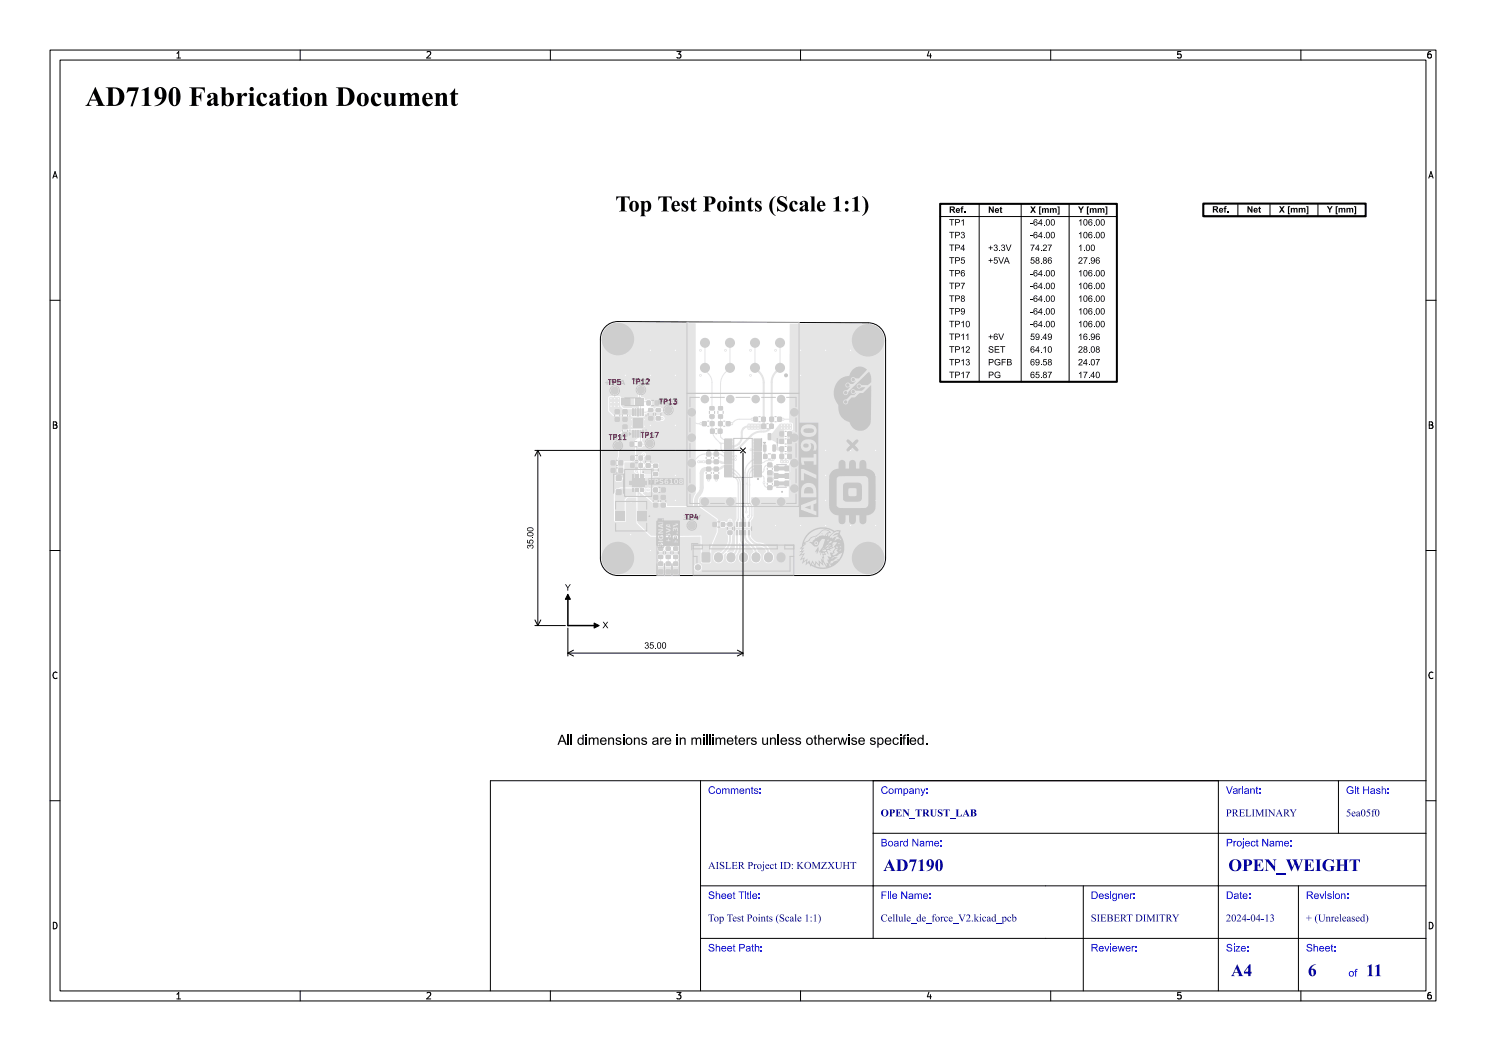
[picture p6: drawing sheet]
<svg xmlns="http://www.w3.org/2000/svg" width="297mm" height="210mm" viewBox="0 0 297 210" stroke-linecap="round" stroke-linejoin="round" font-family="sans-serif">
<defs><g id="words">
<text font-size="5.3" fill="#fff" x="17" y="21.5">AD7190 Fabrication Document</text>
<text font-size="4.3" fill="#fff" x="113.4" y="42.5">Top Test Points (Scale 1:1)</text>
<g font-size="3.3" fill="#fff">
<text x="176.5" y="174.3">AD7190</text>
<text x="245.5" y="174.3">OPEN_WEIGHT</text>
<text x="246" y="195.3">A4</text>
<text x="261.4" y="195.3">6</text>
<text x="273" y="195.3">11</text>
</g>
<g font-size="2" fill="#fff">
<text x="141.5" y="158.8">Comments:</text>
<text x="176" y="158.8">Company:</text>
<text x="245" y="158.8">Variant:</text>
<text x="269" y="158.8">Git Hash:</text>
<text x="176" y="163.3">OPEN_TRUST_LAB</text>
<text x="245" y="163.3">PRELIMINARY</text>
<text x="269" y="163.3">5ea05f0</text>
<text x="141.5" y="173.8">AISLER Project ID: KOMZXUHT</text>
<text x="176" y="169.3">Board Name:</text>
<text x="245" y="169.3">Project Name:</text>
<text x="141.5" y="179.8">Sheet Title:</text>
<text x="176" y="179.8">File Name:</text>
<text x="218" y="179.8">Designer:</text>
<text x="245" y="179.8">Date:</text>
<text x="261" y="179.8">Revision:</text>
<text x="141.5" y="184.3">Top Test Points (Scale 1:1)</text>
<text x="176" y="184.3">Cellule_de_force_V2.kicad_pcb</text>
<text x="218" y="184.3">SIEBERT DIMITRY</text>
<text x="245" y="184.3">2024-04-13</text>
<text x="261" y="184.3">+ (Unreleased)</text>
<text x="141.5" y="190.3">Sheet Path:</text>
<text x="218" y="190.3">Reviewer:</text>
<text x="245" y="190.3">Size:</text>
<text x="261" y="190.3">Sheet:</text>
<text x="269.5" y="195.3">of</text>
</g>
<g font-size="1.7" fill="#fff">
<text x="35" y="11.6">1</text>
<text x="85" y="11.6">2</text>
<text x="135" y="11.6">3</text>
<text x="185" y="11.6">4</text>
<text x="235" y="11.6">5</text>
<text x="285" y="11.6">6</text>
<text x="10.5" y="35.6">A</text>
<text x="285.5" y="35.6">A</text>
<text x="10.5" y="85.6">B</text>
<text x="285.5" y="85.6">B</text>
<text x="10.5" y="135.6">C</text>
<text x="285.5" y="135.6">C</text>
<text x="10.5" y="185.6">D</text>
<text x="285.5" y="185.6">D</text>
<text x="35" y="199.7">1</text>
<text x="85" y="199.7">2</text>
<text x="135" y="199.7">3</text>
<text x="185" y="199.7">4</text>
<text x="235" y="199.7">5</text>
<text x="285" y="199.7">6</text>
</g>
<g font-size="1.3" fill="#fff">
<text x="121.7" y="76.9">TP5</text>
<text x="126.5" y="76.8">TP12</text>
<text x="132" y="80.8">TP13</text>
<text x="121.9" y="87.9">TP11</text>
<text x="128.3" y="87.4">TP17</text>
<text x="137.1" y="103.8">TP4</text>
</g>
</g></defs>
<path d="M121 65.3a3.5 3.5 0 0 1 2.5-1.1l50 .3a3.5 3.5 0 0 1 3.5 3.5v43.5a3.5 3.5 0 0 1-3.5 3.5h-50a3.5 3.5 0 0 1-3.5-3.5v-43.8a3.5 3.5 0 0 1 1-2.4z" fill="none" stroke="#000" stroke-width=".2"/>
<g fill="#e5e5e5">
<path d="M141.9 81.2h.8v.7h-.8z" fill-rule="evenodd"/>
<path d="M141.9 82.9h.8v.7h-.8z" fill-rule="evenodd"/>
<path d="M130.6 100.5h.9v.8h-.9z" fill-rule="evenodd"/>
<path d="M130.6 99h.9v.8h-.9z" fill-rule="evenodd"/>
<path d="M131.6 109.3h.9v.7h-.9z" fill-rule="evenodd"/>
<path d="M131.6 110.9h.9v.7h-.9z" fill-rule="evenodd"/>
<path d="M127.4 102.2h1.9v1.9h-1.9z" fill-rule="evenodd"/>
<path d="M123.1 102.2h1.8v1.9h-1.8z" fill-rule="evenodd"/>
<path d="M143.6 81.2h.8v.7h-.8z" fill-rule="evenodd"/>
<path d="M143.6 82.9h.8v.7h-.8z" fill-rule="evenodd"/>
<path d="M128.4 94.8h.3v.6h-.3z" fill-rule="evenodd"/>
<path d="M127.9 94.8h.3v.6h-.3z" fill-rule="evenodd"/>
<path d="M127.4 94.8h.3v.6h-.3z" fill-rule="evenodd"/>
<path d="M126.9 94.8h.3v.6h-.3z" fill-rule="evenodd"/>
<path d="M126.4 94.8h.3v.6h-.3z" fill-rule="evenodd"/>
<path d="M126.4 97.6h.3v.6h-.3z" fill-rule="evenodd"/>
<path d="M126.9 97.6h.3v.6h-.3z" fill-rule="evenodd"/>
<path d="M127.4 97.6h.3v.6h-.3z" fill-rule="evenodd"/>
<path d="M127.9 97.6h.3v.6h-.3z" fill-rule="evenodd"/>
<path d="M128.4 97.6h.3v.6h-.3z" fill-rule="evenodd"/>
<path d="M126.3 95.7h2.5v1.6h-2.5z" fill-rule="evenodd"/>
<path d="M125.8 96.1h.5v.3h-.5z" fill-rule="evenodd"/>
<path d="M125.8 96.6h.5v.3h-.5z" fill-rule="evenodd"/>
<path d="M128.8 96.6h.5v.3h-.5z" fill-rule="evenodd"/>
<path d="M128.8 96.1h.5v.3h-.5z" fill-rule="evenodd"/>
<path d="M153.5 92.5h.8v.8h-.8z" fill-rule="evenodd"/>
<path d="M153.5 94.1h.8v.7h-.8z" fill-rule="evenodd"/>
<path d="M153.5 97.1h.8v.7h-.8z" fill-rule="evenodd"/>
<path d="M153.5 95.5h.8v.8h-.8z" fill-rule="evenodd"/>
<path d="M153.9 83.4h.7v.8h-.7z" fill-rule="evenodd"/>
<path d="M155.4 83.4h.8v.8h-.8z" fill-rule="evenodd"/>
<path d="M152.6 88.9l.5 .1-.1 1.2-.5-.1z" fill-rule="evenodd"/>
<path d="M154.5 88.9l.5 .1-.1 1.2-.5-.1z" fill-rule="evenodd"/>
<path d="M153.5 86.6l.6 .1-.1 1.2-.5-.1z" fill-rule="evenodd"/>
<path d="M152.3 84.8h.7v.8h-.7z" fill-rule="evenodd"/>
<path d="M153.8 84.8h.8v.8h-.8z" fill-rule="evenodd"/>
<path d="M150.7 94.9h1.4v.4h-1.4z" fill-rule="evenodd"/>
<path d="M150.7 94.2h1.4v.5h-1.4z" fill-rule="evenodd"/>
<path d="M150.7 93.5h1.4v.5h-1.4z" fill-rule="evenodd"/>
<path d="M150.7 92.9h1.4v.4h-1.4z" fill-rule="evenodd"/>
<path d="M150.7 92.2h1.4v.5h-1.4z" fill-rule="evenodd"/>
<path d="M150.7 91.6h1.4v.4h-1.4z" fill-rule="evenodd"/>
<path d="M150.7 91h1.4v.4h-1.4z" fill-rule="evenodd"/>
<path d="M150.7 90.3h1.4v.4h-1.4z" fill-rule="evenodd"/>
<path d="M150.7 89.6h1.4v.5h-1.4z" fill-rule="evenodd"/>
<path d="M150.7 89h1.4v.4h-1.4z" fill-rule="evenodd"/>
<path d="M150.7 88.4h1.4v.4h-1.4z" fill-rule="evenodd"/>
<path d="M150.7 87.7h1.4v.5h-1.4z" fill-rule="evenodd"/>
<path d="M144.9 87.7h1.4v.5h-1.4z" fill-rule="evenodd"/>
<path d="M144.9 88.4h1.4v.4h-1.4z" fill-rule="evenodd"/>
<path d="M144.9 89h1.4v.4h-1.4z" fill-rule="evenodd"/>
<path d="M144.9 89.6h1.4v.5h-1.4z" fill-rule="evenodd"/>
<path d="M144.9 90.3h1.4v.4h-1.4z" fill-rule="evenodd"/>
<path d="M144.9 91h1.4v.4h-1.4z" fill-rule="evenodd"/>
<path d="M144.9 91.6h1.4v.4h-1.4z" fill-rule="evenodd"/>
<path d="M144.9 92.2h1.4v.5h-1.4z" fill-rule="evenodd"/>
<path d="M144.9 92.9h1.4v.4h-1.4z" fill-rule="evenodd"/>
<path d="M144.9 93.5h1.4v.5h-1.4z" fill-rule="evenodd"/>
<path d="M144.9 94.2h1.4v.5h-1.4z" fill-rule="evenodd"/>
<path d="M144.9 94.9h1.4v.4h-1.4z" fill-rule="evenodd"/>
<path d="M127.7 91.1h.7v.8h-.7z" fill-rule="evenodd"/>
<path d="M126.1 91.1h.6v.8h-.6z" fill-rule="evenodd"/>
<path d="M129.6 83.3h.9v.6h-.9z" fill-rule="evenodd"/>
<path d="M129.6 81.6h.9v.7h-.9z" fill-rule="evenodd"/>
<path d="M140.3 110.5h1.6v1.8h-1.6z" fill-rule="evenodd"/>
</g>
<g fill="#e5e5e5">
<circle cx="128.1" cy="77.9" r=".75"/>
<circle cx="138.3" cy="105" r=".75"/>
<circle cx="121.1" cy="111.5" r=".4"/>
<circle cx="121.8" cy="109.8" r=".4"/>
<circle cx="121.8" cy="113.2" r=".4"/>
<circle cx="123.5" cy="109.1" r=".4"/>
<circle cx="123.5" cy="111.5" r="3.2"/>
<circle cx="123.5" cy="113.9" r=".4"/>
<circle cx="125.2" cy="109.8" r=".4"/>
<circle cx="125.2" cy="113.2" r=".4"/>
<circle cx="125.9" cy="111.5" r=".4"/>
<circle cx="129.9" cy="88.6" r=".75"/>
<circle cx="121.1" cy="67.7" r=".4"/>
<circle cx="121.8" cy="66.1" r=".4"/>
<circle cx="121.8" cy="69.4" r=".4"/>
<circle cx="123.5" cy="65.3" r=".4"/>
<circle cx="123.5" cy="67.8" r="3.2"/>
<circle cx="123.5" cy="70.1" r=".4"/>
<circle cx="125.2" cy="66.1" r=".4"/>
<circle cx="125.2" cy="69.4" r=".4"/>
<circle cx="125.9" cy="67.7" r=".4"/>
</g>
<path d="M143.6 111.3v.2M146.1 111.3v.2M148.6 111.3v.2M151.1 111.3v.2M153.6 111.3v.2M156.1 111.3v.2" fill="none" stroke="#e5e5e5" stroke-width="1.7"/>
<g fill="#e5e5e5">
<path d="M123.7 93.6h.8v.8h-.8z" fill-rule="evenodd"/>
<path d="M122.1 93.6h.8v.8h-.8z" fill-rule="evenodd"/>
<path d="M133.1 110.9h.9v.7h-.9z" fill-rule="evenodd"/>
<path d="M133.1 109.3h.9v.7h-.9z" fill-rule="evenodd"/>
<path d="M141.2 90.3h.9v.8h-.9z" fill-rule="evenodd"/>
<path d="M141.2 91.9h.9v.8h-.9z" fill-rule="evenodd"/>
<path d="M125.9 88.3h.7v.9h-.7z" fill-rule="evenodd"/>
<path d="M127.6 88.3h.7v.9h-.7z" fill-rule="evenodd"/>
<path d="M123 81.9h.8v.7h-.8z" fill-rule="evenodd"/>
<path d="M123 83.4h.8v.8h-.8z" fill-rule="evenodd"/>
<path d="M130.9 80.1h.7v.8h-.7z" fill-rule="evenodd"/>
<path d="M129.3 80.1h.7v.8h-.7z" fill-rule="evenodd"/>
<path d="M155.9 90.8h.7v.8h-.7z" fill-rule="evenodd"/>
<path d="M157.4 90.8h.8v.8h-.8z" fill-rule="evenodd"/>
<path d="M134.6 113.9h.9v.7h-.9z" fill-rule="evenodd"/>
<path d="M134.6 112.3h.9v.7h-.9z" fill-rule="evenodd"/>
<path d="M126.1 92.6h.6v.8h-.6z" fill-rule="evenodd"/>
<path d="M127.7 92.6h.7v.8h-.7z" fill-rule="evenodd"/>
<path d="M143.5 85.8h.8v.8h-.8z" fill-rule="evenodd"/>
<path d="M142 85.8h.8v.8h-.8z" fill-rule="evenodd"/>
<path d="M132.2 100.5h.8v.8h-.8z" fill-rule="evenodd"/>
<path d="M132.2 99h.8v.8h-.8z" fill-rule="evenodd"/>
<path d="M145.5 106.1h.8v.7h-.8z" fill-rule="evenodd"/>
<path d="M145.5 104.4h.8v.7h-.8z" fill-rule="evenodd"/>
<path d="M155.9 86.3h.7v.8h-.7z" fill-rule="evenodd"/>
<path d="M157.4 86.3h.8v.8h-.8z" fill-rule="evenodd"/>
<path d="M155.9 87.8h.7v.8h-.7z" fill-rule="evenodd"/>
<path d="M157.4 87.8h.8v.8h-.8z" fill-rule="evenodd"/>
<path d="M129.1 92.6h.9v.8h-.9z" fill-rule="evenodd"/>
<path d="M129.1 91.1h.9v.8h-.9z" fill-rule="evenodd"/>
<path d="M142.5 104.4h.7v.8h-.7z" fill-rule="evenodd"/>
<path d="M144.1 104.4h.7v.8h-.7z" fill-rule="evenodd"/>
<path d="M131.1 81.6h.9v.7h-.9z" fill-rule="evenodd"/>
<path d="M131.1 83.3h.9v.6h-.9z" fill-rule="evenodd"/>
<path d="M141.2 93.3h.9v.8h-.9z" fill-rule="evenodd"/>
<path d="M141.2 94.9h.9v.8h-.9z" fill-rule="evenodd"/>
<path d="M123.2 95.1h.9v.9h-.9z" fill-rule="evenodd"/>
<path d="M123.2 97.9h.9v.9h-.9z" fill-rule="evenodd"/>
<path d="M130.6 97.5h.8v.8h-.8z" fill-rule="evenodd"/>
<path d="M132.2 97.5h.8v.8h-.8z" fill-rule="evenodd"/>
<path d="M149.5 104.3h.4v.9h-.4z" fill-rule="evenodd"/>
<path d="M148.7 104.3h.4v.9h-.4z" fill-rule="evenodd"/>
<path d="M147.9 104.3h.4v.9h-.4z" fill-rule="evenodd"/>
<path d="M147.1 104.3h.4v.9h-.4z" fill-rule="evenodd"/>
<path d="M147.1 106h.4v.9h-.4z" fill-rule="evenodd"/>
<path d="M147.9 106h.4v.9h-.4z" fill-rule="evenodd"/>
<path d="M148.7 106h.4v.9h-.4z" fill-rule="evenodd"/>
<path d="M149.5 106h.4v.9h-.4z" fill-rule="evenodd"/>
<path d="M150.7 83.4h.7v.8h-.7z" fill-rule="evenodd"/>
<path d="M152.2 83.4h.8v.8h-.8z" fill-rule="evenodd"/>
<path d="M145.1 84.3h.8v.8h-.8z" fill-rule="evenodd"/>
<path d="M143.6 84.3h.8v.8h-.8z" fill-rule="evenodd"/>
<path d="M124.5 81.9h.8v.7h-.8z" fill-rule="evenodd"/>
<path d="M124.5 83.4h.8v.8h-.8z" fill-rule="evenodd"/>
<path d="M131.6 113.9h.9v.7h-.9z" fill-rule="evenodd"/>
<path d="M131.6 112.3h.9v.7h-.9z" fill-rule="evenodd"/>
<path d="M127 79.6h1.7v1.3h-1.7z" fill-rule="evenodd"/>
<path d="M124.3 79.6h1.7v1.3h-1.7z" fill-rule="evenodd"/>
<path d="M126.4 86h.3l-.1 1.4-.2-.1z" fill-rule="evenodd"/>
<path d="M126.9 86h.3l-.1 1.4-.2-.1z" fill-rule="evenodd"/>
<path d="M127.4 86h.3l-.1 1.4-.2-.1z" fill-rule="evenodd"/>
<path d="M127.9 86h.3l-.1 1.4-.2-.1z" fill-rule="evenodd"/>
<path d="M128.4 86h.3l-.1 1.4-.2-.1z" fill-rule="evenodd"/>
<path d="M128.4 81.7h.3l-.1 1.4-.2-.1z" fill-rule="evenodd"/>
<path d="M127.9 81.7h.3l-.1 1.4-.2-.1z" fill-rule="evenodd"/>
<path d="M127.4 81.7h.3l-.1 1.4-.2-.1z" fill-rule="evenodd"/>
<path d="M126.9 81.7h.3l-.1 1.4-.2-.1z" fill-rule="evenodd"/>
<path d="M126.4 81.7h.3l-.1 1.4-.2-.1z" fill-rule="evenodd"/>
<path d="M126 83.4h3.1v2.2h-3.1z" fill-rule="evenodd"/>
<path d="M141.9 84.3h.8v.8h-.8z" fill-rule="evenodd"/>
<path d="M140.4 84.3h.8v.8h-.8z" fill-rule="evenodd"/>
<path d="M142.7 93.3h.9v.8h-.9z" fill-rule="evenodd"/>
<path d="M142.7 94.9h.9v.8h-.9z" fill-rule="evenodd"/>
<path d="M130.6 92.7h.9v.7h-.9z" fill-rule="evenodd"/>
<path d="M130.6 94.4h.9v.7h-.9z" fill-rule="evenodd"/>
<path d="M142.7 90.3h.9v.8h-.9z" fill-rule="evenodd"/>
<path d="M142.7 91.9h.9v.8h-.9z" fill-rule="evenodd"/>
<path d="M154.3 90.8h.6v.8h-.6z" fill-rule="evenodd"/>
<path d="M152.6 90.8h.7v.8h-.7z" fill-rule="evenodd"/>
<path d="M155.9 89.3h.7v.8h-.7z" fill-rule="evenodd"/>
<path d="M157.4 89.3h.8v.8h-.8z" fill-rule="evenodd"/>
<path d="M154.9 96.2h.5v.2h1.6v-.2h.5v.8h-.5v-.2h-1.6v.2h-.5z" fill-rule="evenodd"/>
<path d="M154.9 94.7h.5v.2h1.6v-.2h.5v.8h-.5v-.2h-1.6v.2h-.5z" fill-rule="evenodd"/>
<path d="M154.9 93.2h.5v.2h1.6v-.2h.5v.8h-.5v-.2h-1.6v.2h-.5z" fill-rule="evenodd"/>
<path d="M123.7 92.1h.8v.8h-.8z" fill-rule="evenodd"/>
<path d="M122.1 92.1h.8v.8h-.8z" fill-rule="evenodd"/>
<path d="M134.6 110.9h.9v.7h-.9z" fill-rule="evenodd"/>
<path d="M134.6 109.3h.9v.7h-.9z" fill-rule="evenodd"/>
<path d="M124.5 86.5h.8v.7h-.8z" fill-rule="evenodd"/>
<path d="M124.5 84.9h.8v.8h-.8z" fill-rule="evenodd"/>
<path d="M133.1 113.9h.9v.7h-.9z" fill-rule="evenodd"/>
<path d="M133.1 112.3h.9v.7h-.9z" fill-rule="evenodd"/>
</g>
<g fill="#e5e5e5">
<circle cx="122.9" cy="78" r=".75"/>
<circle cx="171.1" cy="111.5" r=".4"/>
<circle cx="171.8" cy="109.8" r=".4"/>
<circle cx="171.8" cy="113.2" r=".4"/>
<circle cx="173.5" cy="109.1" r=".4"/>
<circle cx="173.5" cy="111.5" r="3.2"/>
<circle cx="173.5" cy="113.9" r=".4"/>
<circle cx="175.2" cy="109.8" r=".4"/>
<circle cx="175.2" cy="113.2" r=".4"/>
<circle cx="175.9" cy="111.5" r=".4"/>
<circle cx="171.1" cy="68" r=".4"/>
<circle cx="171.8" cy="66.3" r=".4"/>
<circle cx="171.8" cy="69.7" r=".4"/>
<circle cx="173.5" cy="65.6" r=".4"/>
<circle cx="173.5" cy="68" r="3.2"/>
<circle cx="173.5" cy="70.4" r=".4"/>
<circle cx="175.2" cy="66.3" r=".4"/>
<circle cx="175.2" cy="69.7" r=".4"/>
<circle cx="175.9" cy="68" r=".4"/>
<circle cx="133.6" cy="81.9" r=".75"/>
<circle cx="158.7" cy="82.4" r=".75"/>
<circle cx="158.7" cy="87.5" r=".75"/>
<circle cx="158.7" cy="92.5" r=".75"/>
<circle cx="158.7" cy="97.6" r=".75"/>
<circle cx="156.1" cy="100.3" r=".75"/>
<circle cx="151" cy="100.3" r=".75"/>
<circle cx="146" cy="100.3" r=".75"/>
<circle cx="140.9" cy="100.3" r=".75"/>
<circle cx="138.3" cy="97.6" r=".75"/>
<circle cx="138.3" cy="92.5" r=".75"/>
<circle cx="138.3" cy="87.5" r=".75"/>
<circle cx="138.3" cy="82.4" r=".75"/>
<circle cx="140.9" cy="79.8" r=".75"/>
<circle cx="146" cy="79.7" r=".75"/>
<circle cx="151" cy="79.8" r=".75"/>
<circle cx="156.1" cy="79.8" r=".75"/>
<circle cx="126.2" cy="85.2" r=".25"/>
<circle cx="127.5" cy="85.2" r=".25"/>
<circle cx="128.8" cy="85.2" r=".25"/>
<circle cx="126.2" cy="83.9" r=".25"/>
<circle cx="127.5" cy="83.9" r=".25"/>
<circle cx="128.8" cy="83.9" r=".25"/>
<circle cx="123.5" cy="89" r=".75"/>
<circle cx="155.9" cy="73.5" r=".9"/>
<circle cx="150.9" cy="73.5" r=".9"/>
<circle cx="145.9" cy="73.5" r=".9"/>
<circle cx="140.9" cy="73.5" r=".9"/>
<circle cx="155.9" cy="68.5" r=".9"/>
<circle cx="150.9" cy="68.5" r=".9"/>
<circle cx="145.9" cy="68.5" r=".9"/>
<circle cx="140.9" cy="68.5" r=".9"/>
<circle cx="140" cy="70" r=".27"/>
<circle cx="170" cy="100" r=".27"/>
<circle cx="160" cy="75" r=".28"/>
<circle cx="165" cy="105" r=".28"/>
<circle cx="135" cy="90" r=".28"/>
<circle cx="143.2" cy="90" r=".27"/>
<circle cx="126" cy="106.8" r=".28"/>
<circle cx="175" cy="105" r=".28"/>
<circle cx="130" cy="70" r=".28"/>
<circle cx="125" cy="75" r=".27"/>
<circle cx="155" cy="105" r=".27"/>
<circle cx="126.1" cy="100.3" r=".27"/>
<circle cx="130" cy="75" r=".28"/>
<circle cx="170" cy="90" r=".27"/>
<circle cx="156.5" cy="83.8" r=".28"/>
<circle cx="175" cy="95" r=".28"/>
<circle cx="143.2" cy="95.9" r=".27"/>
<circle cx="160" cy="100" r=".27"/>
<circle cx="150.3" cy="83.8" r=".27"/>
<circle cx="130" cy="85" r=".28"/>
<circle cx="141.7" cy="90" r=".28"/>
<circle cx="130" cy="110" r=".28"/>
<circle cx="175" cy="90" r=".28"/>
<circle cx="147" cy="91.8" r=".28"/>
<circle cx="135" cy="70" r=".28"/>
<circle cx="160" cy="110" r=".28"/>
<circle cx="165" cy="70" r=".27"/>
<circle cx="140.1" cy="84.7" r=".28"/>
<circle cx="170" cy="105" r=".27"/>
<circle cx="155" cy="70" r=".27"/>
<circle cx="154.5" cy="95.2" r=".28"/>
<circle cx="135" cy="80" r=".28"/>
<circle cx="175" cy="100" r=".28"/>
<circle cx="135" cy="95" r=".28"/>
<circle cx="165" cy="110" r=".28"/>
<circle cx="160" cy="105" r=".28"/>
<circle cx="160" cy="70" r=".27"/>
<circle cx="141.6" cy="95.9" r=".27"/>
<circle cx="130" cy="90" r=".28"/>
<circle cx="150" cy="70" r=".28"/>
<circle cx="165" cy="90" r=".27"/>
<circle cx="146.2" cy="84.7" r=".28"/>
<circle cx="135" cy="100" r=".28"/>
<circle cx="170" cy="70" r=".27"/>
<circle cx="150" cy="75" r=".28"/>
<circle cx="140" cy="75" r=".27"/>
<circle cx="165" cy="100" r=".27"/>
<circle cx="135" cy="85" r=".28"/>
<circle cx="170" cy="95" r=".27"/>
<circle cx="150.1" cy="89.9" r=".28"/>
<circle cx="145" cy="70" r=".28"/>
<circle cx="135" cy="75" r=".28"/>
<circle cx="147" cy="91.2" r=".27"/>
<circle cx="165" cy="95" r=".28"/>
<circle cx="152.7" cy="96.4" r=".27"/>
<circle cx="145.9" cy="104.1" r=".27"/>
<circle cx="149.6" cy="103.3" r=".28"/>
<circle cx="149.1" cy="102.3" r=".28"/>
<circle cx="132" cy="108.9" r=".28"/>
<circle cx="129.5" cy="97.9" r=".28"/>
<circle cx="128.6" cy="90.8" r=".28"/>
<circle cx="131.1" cy="94.7" r=".28"/>
<circle cx="151.5" cy="85.6" r=".28"/>
<circle cx="157.4" cy="85.6" r=".28"/>
<circle cx="150.3" cy="85.6" r=".28"/>
<circle cx="157.4" cy="84.9" r=".28"/>
<circle cx="158" cy="85.6" r=".27"/>
<circle cx="150.9" cy="84.9" r=".28"/>
<circle cx="156.2" cy="85.6" r=".28"/>
<circle cx="149.7" cy="84.9" r=".28"/>
<circle cx="156.8" cy="85.6" r=".28"/>
<circle cx="149.7" cy="85.6" r=".28"/>
<circle cx="151.5" cy="84.9" r=".27"/>
<circle cx="158" cy="84.9" r=".27"/>
<circle cx="156.2" cy="84.9" r=".28"/>
<circle cx="156.8" cy="84.9" r=".28"/>
<circle cx="150.3" cy="84.9" r=".28"/>
<circle cx="150.9" cy="85.6" r=".28"/>
<circle cx="154.5" cy="91.8" r=".28"/>
<circle cx="127.2" cy="94.1" r=".28"/>
<circle cx="127.8" cy="98.9" r=".28"/>
<circle cx="122.1" cy="80.4" r=".28"/>
<circle cx="122.9" cy="79.7" r=".27"/>
<circle cx="133.6" cy="108.9" r=".28"/>
<circle cx="123.6" cy="80.4" r=".28"/>
<circle cx="139.6" cy="92.3" r=".27"/>
<circle cx="156.8" cy="92.2" r=".28"/>
<circle cx="122.1" cy="81.2" r=".28"/>
<circle cx="123.6" cy="81.2" r=".28"/>
<circle cx="156.2" cy="92.2" r=".27"/>
<circle cx="140.7" cy="92.3" r=".28"/>
<circle cx="123.6" cy="79.7" r=".28"/>
<circle cx="157.4" cy="92.2" r=".28"/>
<circle cx="132.3" cy="83.6" r=".27"/>
<circle cx="122.9" cy="80.4" r=".27"/>
<circle cx="122.9" cy="81.2" r=".27"/>
<circle cx="122.1" cy="79.7" r=".28"/>
</g>
<g fill="none" stroke="#e5e5e5" stroke-width=".2">
<path d="M128.1 77.9l-.3 .5v1.7M140.9 68.5v5.4l.9 1.1 .5 1v5.6M145.9 68.5v5a4 4 0 0 0-1.9 3.2v4.9M125.1 80.3l.8 .7 .4 .2a.86 .86 0 0 1 1.2 .7v2.2l.6 1M127.8 80.1l.1 .3M127.8 80.1l.2 .2M127.9 80.4l.1 2M128 80.3h1.2l.4 .2M128 80.3l-.1 .1M128.5 86.1v.6M129.5 93l.1 .1M129.6 93.1h1.4"/>
<path d="M138.3 82.4a2.13 2.13 0 0 0 .3 1.9l.7 .3 .8 .1M141.6 95.3h.1M142.3 83.2v2.5l.1 .9a4.5 4.5 0 0 0 1.6 2M143.2 95.3h.1M143.9 88.5l.2 .1M144 87.3l.3 .3a1.44 1.44 0 0 0 1.3 .3M144 87.3h.1M144 83.2v4.1M144 88.6l.1 .2a1.27 1.27 0 0 0 .2 1.3 1.27 1.27 0 0 0 1.3 .4M144.1 88.6h-.1M144.1 88.6h1.5M145.6 91.2v.6h1.4"/>
<path d="M147 91.2l-2.3-.1-.9-.4-3.3 .1a3.9 3.9 0 0 0-2.2 1.7M147 91.2h.1M149.9 89.9h1.5M150.3 83.8h-2.8l-.6 .2-.7 .7M151.4 95.1l1.2 .1 .1 .3v1.2a1 1 0 0 0 1.4 .7l1-.7 1.1-.1M152.9 93.2l-.1 .1a.96 .96 0 0 1-.7 1.1h-.7M153 93.1a1.15 1.15 0 0 1 1.7 .3l1.5 .2M153 93.1l-.1 .1M158.7 82.4l-.7 .7-.1 .7h-1.4M132.1 111.3v1.4M133.5 111.3v1.4"/>
</g>
<path d="M140.1 84.7h.7M141.6 95.3v.6M141.6 90v.7M143.2 90v.7M143.2 95.3v.6M145.5 84.7h.7M150.3 83.8h.7M155.8 83.8h.7" fill="none" stroke="#e5e5e5" stroke-width=".6"/>
<path d="M150.1 93.5l-.4 .4-.3 .7v5.8M150.9 93.1h.5M158.7 92.2v.3M149.6 103.2v.1M149.6 101l.2 .5v1.3M149.7 103.1l-.1 .1" fill="none" stroke="#e5e5e5" stroke-width=".25"/>
<path d="M145.9 106.4a4 4 0 0 1-.9 3.6l-1.4 1.4M147.3 106.5v2.8a2.5 2.5 0 0 1-1.2 2.1M148.1 106.5v1.6l.4 .9 .1 2.4M148.9 106.5v.9l.2 .5 1.7 1.8a2.48 2.48 0 0 1 .3 1.7M149.7 106.5a2.28 2.28 0 0 0 2.4 2.3 2.04 2.04 0 0 1 1.5 2.6" fill="none" stroke="#e5e5e5" stroke-width=".4"/>
<path d="M145.9 104.1v.7h-1.4" fill="none" stroke="#e5e5e5" stroke-width=".5"/>
<circle cx="149.4" cy="96.7" r=".12" fill="#e5e5e5"/>
<path d="M150.9 93.1l-.8 .4M151.4 91.8a2.4 2.4 0 0 0-2.5 2.2v7.1l.3 .4v.9M149.4 100.4l.2 .6M149.8 102.8l-.1 .3" fill="none" stroke="#e5e5e5" stroke-width=".25"/>
<path d="M132.1 108.9v.7M144.5 104.8h.1" fill="none" stroke="#e5e5e5" stroke-width=".5"/>
<path d="M128 86.7h.1M128 86.7v2M128 88.7h.1M128.6 97.9h2.4M128.6 90.8l-.5 .6v3.7M129.6 82l-.4 .3-.7 .1M129.9 88.6l-.3 .1h-1.7M130.1 81.9h3.5M131 94.7l-.4 .4h-2M133.6 81.9h.1M152.6 83.8h.1" fill="none" stroke="#e5e5e5" stroke-width=".2"/>
<path d="M150.9 73.5l.9 .9M152.6 76.5v8.7M145.6 89.2h.8M147.7 88.7h-.1M148.2 86.5v.8M148.7 85.5l-.1 .1M149.4 85.2h.5" fill="none" stroke="#e5e5e5" stroke-width=".4"/>
<circle cx="152.6" cy="84.1" r=".2" fill="#e5e5e5"/>
<path d="M151.8 74.4l.7 1.1 .1 1M155.9 73.5a3.5 3.5 0 0 0-1.7 2.8v9a1.92 1.92 0 0 1-2.1 .9l-.9 .2-.7 .4-2.6 2.5a2.51 2.51 0 0 1-2.3 .6M147.6 88.7l-.6 .4-.6 .1M148.2 87.3l-.1 .7-.4 .7M148.6 85.6l-.4 .9M149.4 85.2l-.7 .3" fill="none" stroke="#e5e5e5" stroke-width=".4"/>
<path d="M152.6 83.8v.1M154.6 91.2v.5l-.5 .4a1.41 1.41 0 0 0-1.3 .2l-.3 .1-1.1 .1M135.1 111.3v1.4" fill="none" stroke="#e5e5e5" stroke-width=".2"/>
<path d="M152.8 89.5l.2 .2-.2 .2v1.2l.2 .1" fill="none" stroke="#e5e5e5" stroke-width=".3"/>
<path d="M149.8 94.9v5.3l.4 .9 .1 1.9M150.9 93.8h.5M149.7 104.3v.3M150 103.7h-.1" fill="none" stroke="#e5e5e5" stroke-width=".25"/>
<circle cx="149.8" cy="96.8" r=".12" fill="#e5e5e5"/>
<path d="M145.6 93.8h.5a3.3 3.3 0 0 1 2.3 3v6.1l.3 .5a1.34 1.34 0 0 1 .2 1.2M145.6 94.4a2.41 2.41 0 0 1 2.4 2.4v6.7l.1 1.1M145.6 95.1a1.59 1.59 0 0 1 1.9 1.5v7.2l-.2 .3v.5M150.9 93.8l-.8 .3-.3 .8M148.1 104.6h.1M149.9 103.7l-.2 .6M150.3 103l-.3 .7" fill="none" stroke="#e5e5e5" stroke-width=".25"/>
<path d="M141.6 93.8v-.1a.97 .97 0 0 0-1.4 .8v3.3l-1.1 2v2.3M141.6 93.8h.1M139.1 102.1h.1" fill="none" stroke="#e5e5e5" stroke-width=".8"/>
<path d="M141.6 92.3h2.3l.5 .2h1.2M141.7 93.7h-.1M145.6 93.1a2.2 2.2 0 0 0-1.8 .6h-2.1" fill="none" stroke="#e5e5e5" stroke-width=".45"/>
<path d="M139.6 92.3h2M133.5 108.9v.7M135.1 106.2v3.4" fill="none" stroke="#e5e5e5" stroke-width=".5"/>
<path d="M122.9 78v1.7M150.9 68.5v4l-.4 .6M155.9 68.5v4l-.4 .6M127.2 94.2l.3 .4v.5M131.6 83.6h.1" fill="none" stroke="#e5e5e5" stroke-width=".2"/>
<path d="M131.6 83.6h.7M154.7 89.5l1.5 .2v2.5M156.2 92.2h.1M156.3 92.2h1.1" fill="none" stroke="#e5e5e5" stroke-width=".6"/>
<path d="M124.3 90.2v1l-.2 .5v3.1l-.4 .8" fill="none" stroke="#e5e5e5" stroke-width="1"/>
<g fill="#e5e5e5">
<path d="M123.9 97.6h3.2l.1 1.5-.1 .1h-1.7l-.5 .6-.1 4.2-1.7 .1-.2-.1v-5.3z" fill-rule="evenodd"/>
<path d="M157.4 86.3l1.7-.1v5.7h-1.1l-.6-.2z" fill-rule="evenodd"/>
<path d="M153.5 86.7l.8-.1 1.6-1.9h2.4l-.1 1.1-1.5 .1-.1 2.8h-1l-1.3-.7-.7-.1z" fill-rule="evenodd"/>
<path d="M149.4 84.7h3.7l.2 .1v.8l-.6 .2-3.2 .1-.1-.2z" fill-rule="evenodd"/>
<path d="M121.8 79.4h2.1l.1 1.8 .6 .6h2.5v1.1h-4.5l-.8-.9z" fill-rule="evenodd"/>
<path d="M158 91.9h1.1v6.3h-1.1v-2.2l-.5-.5-.5-.1v-.6l.5-.1 .5-.5z" fill-rule="evenodd"/>
<path d="M153.4 94.1l1-.1 .5 .7 .5 .1v.6l-.5 .1-.5 .8h-1z" fill-rule="evenodd"/>
<path d="M127.4 97.6l.3 .1 .1 .6 2.7 2.2h2.4l.2 .2v.6h6.6l3.5 2.5v2.5l-1.2 3.2-.1 2.8h-1.6l-.1-5.3-10.1 .1-2.7-2.6z" fill-rule="evenodd"/>
<path d="M121.1 65.6a3.2 3.2 0 0 1 2.4-1.1l15.4 .1 .1 .1v33.8l-.5 1.2v1.4h-5.1l-.2-.5-.3-.3h-2.3l-2.1-1.7 .4-.4h.3a.54 .54 0 0 0 .8 0h.3l.4 .4h.7l.3-.3v-.8l-.4-.3h-.6l-.4 .4-.7-.2-.6 .2-.3-.2h-.3l-.3 .9-.2-.1v-.5a.66 .66 0 0 0-.9-.3h-3.1l-1 .4-.2 .9 .1 5.5 .3 .1 1.9-.1 .1-4.3 .4-.5h1.6l.2 5.2 2.7 2.6 4.5 .1 .1 1.7-.3 .3-.2-.2a.53 .53 0 0 0-.5-.7 .53 .53 0 0 0-.6 .7l-.2 .2-.2-.2a.53 .53 0 0 0-.6-.7 .53 .53 0 0 0-.5 .7l-.1 .2v.6l.2 .3h.9l.3-.3 .4 .3h.8l.3-.3 .3 .3h.9l.2-.3v-.6l-.2-.3 .1-1.7 4.3-.1 .1 .2 .2 5 .2 .2 1.5-.1 .2-.2 .1-1.2h.3v.5a1.09 1.09 0 0 0 1.4 .9 1.09 1.09 0 0 0 .7-1.5l.4-.5h.2v.1a1.13 1.13 0 0 0 .1 1.6 1.13 1.13 0 0 0 1.6 0l.2-.4a1.58 1.58 0 0 1 .4-1.5l.2-1.7 .1-.1 .3 .4v1.4a1.15 1.15 0 0 0-.4 1.8 1.15 1.15 0 0 0 1.8-.1 1.24 1.24 0 0 0-.5-1.8v-1.8l1.3 1.3 .3 .6a1.2 1.2 0 0 0-.5 1.4 1.2 1.2 0 0 0 1.3 .8 1.27 1.27 0 0 0 .8-1.1 1.27 1.27 0 0 0-.7-1.2l-.4-1h.7a1.28 1.28 0 0 1 1.3 1.1 1.14 1.14 0 0 0-.4 1.8 1.14 1.14 0 0 0 1.8-.1 1.3 1.3 0 0 0-.5-1.8 2.42 2.42 0 0 0-2.6-1.9l-.5-.2-.7-.7-.2-1.6h-3l-.1 .2v3.3l-.1 .7-.2 .3-.6-.1-.6 .2-.1-.2a3.6 3.6 0 0 0 1-2.3v-.8l.3-.4v-.6l-.3-.3h-.8l-.3 .3v.6l.3 .4v.7a2.8 2.8 0 0 1-.8 1.9l-.6 .6a1.08 1.08 0 0 0-1.6 .8h-.3v-1.6l1.2-3.1 .1-1.9h.4v.7l.2 .3h.7l.3-.3 1.1 .2 .4-.4v-.6l-.2-.2a.52 .52 0 0 0-.6-.5 .52 .52 0 0 0-.5 .6l-1.1-.2-.3 .4h-.4l-.2-.9-3.6-2.5v-1.1l.2-.6h7.3v4.3l-.3 .6v1l.2 .1h2.8l.2-.2v-1.1l.5-1v-1.8l-.5-1 .1-.9 7.5-.1v-3.6l.3 .3v2.2h1.1v-12h-1.4l.1-.1 .6-.1 .1-.3-.1-1.1-.7-.3 .2-19.6h15.5a3.3 3.3 0 0 1 3.3 3.3v43.8a3.2 3.2 0 0 1-3.2 2.9h-50.3a3.3 3.3 0 0 1-2.9-3.2v-.5h11.1v.7a.24 .24 0 0 1 .3 .3 .24 .24 0 0 1-.3 .2v.8l.3 .3h.7l.4-.3 .4 .3 .9-.1a.24 .24 0 0 1 .2-.2 .24 .24 0 0 1 .2 .2l4.2 .1v.2a.8 .8 0 0 0 1.2 .6 .8 .8 0 0 0 0-1.4 .8 .8 0 0 0-1.2 .6h-3.3l.3-.4v-.6l-.3-.4 .3-.3v-.6l-.2-.3h-1a.24 .24 0 0 1-.2 .3 .24 .24 0 0 1-.2-.3h-.9l-.4 .3-.3-.3h-.8l-.3 .3h-11.1v-22.1h2.2a1.28 1.28 0 0 0 1 1.2v1l-.1 .5v3.1l-.5 .5v.7l.2 .4h.9l.3-.1 .5-1.1v-1h1.9l.1 .3 .4 .3v.8l.2 .1 4-.3 .3-.1v-.8l-.3-.3-.9 .1-.2 .6h-1.3l-.6-.3v-.8l.3-.4 .6 .4h.6l.4-.3 .3 .3 1-.1 .1-.3v-.5l-.1-.3h-.9l-.4 .2-.4-.3h-.6l-.5 .4a.53 .53 0 0 1-.4-.5 .53 .53 0 0 1 .3-.5v-.4a.52 .52 0 0 0 .4-.6 .52 .52 0 0 0-.5-.5 .52 .52 0 0 0-.5 .6 .48 .48 0 0 0-.7 .3l.1 .7 .2 .4-.3 .4 .1 1h-.5l-.3 .4h-1.9v-1.7h1.3l.3-.2a.8 .8 0 0 0 .7-.9v-2.1h.2l.3 .2h.5l.5-.3h.4a.98 .98 0 0 0 1.5 .2 .98 .98 0 0 0-.2-1.6 .98 .98 0 0 0-1.4 .7h-.3l-.3-.3 .1-2.1-.3-.3-3.5 .1-1 1-.1 1.2-.1 .1a.96 .96 0 0 0-.9 .8h-2.2v-5.5h10.6v.5l.1 .2 1 .1a.62 .62 0 0 0 .6-.2 .62 .62 0 0 0 .1-.7l-.7-.3h-.7l-.4 .4h-10.6v-3.9h1.3v2.6l1.1 1.1 4.4 .1 .2-.2v-1.6h-2.7l-.4-.4v-1.5h2.6v1.4l.9 .2v1.8l.1 .3h.9l.2-.6 .7-.2h.9l.3-.2 .5 .2h.7l.2-.2h.5a.96 .96 0 0 0 1.5 .4 .96 .96 0 0 0-.1-1.6 .96 .96 0 0 0-1.4 .5h-.5l-.2-.2-.7-.1-.5 .3-.3-.2-.4-.1 .1-.5v-.8l-.3-.2-1 .1-.1-.4-.7-.2a.54 .54 0 0 1 .6-.6 .97 .97 0 0 0 0-1.5 .97 .97 0 0 0-1.4 .1 .97 .97 0 0 0 .2 1.4v.7h-.6l-.1 .2h-2.6l-.2-.4-.8-.1a1.13 1.13 0 0 0 .1-1.9 .99 .99 0 0 0-1.3 .5 .99 .99 0 0 0 .6 1.3l-.8 .2-.2 .3h-1.3v-12.1l.2-1z" fill-rule="evenodd"/>
<path d="M157.7 91.9h.3v2.3l-.3 .3v-1.9a.5 .5 0 0 0 0-.7z" fill-rule="evenodd"/>
<path d="M124.7 86h2.8l.2 .1-.1 1.3-.7 .6v3.3l-.8 .9-2.3-.1-.1-5.1z" fill-rule="evenodd"/>
</g>
<g fill="#fff">
<circle cx="140" cy="70" r=".12"/>
<circle cx="170" cy="100" r=".12"/>
<circle cx="160" cy="75" r=".13"/>
<circle cx="165" cy="105" r=".12"/>
<circle cx="135" cy="90" r=".12"/>
<circle cx="143.2" cy="90" r=".12"/>
<circle cx="126" cy="106.8" r=".12"/>
<circle cx="175" cy="105" r=".13"/>
<circle cx="130" cy="70" r=".13"/>
<circle cx="125" cy="75" r=".12"/>
<circle cx="155" cy="105" r=".12"/>
<circle cx="126.1" cy="100.3" r=".12"/>
<circle cx="130" cy="75" r=".13"/>
<circle cx="170" cy="90" r=".12"/>
<circle cx="156.5" cy="83.8" r=".13"/>
<circle cx="175" cy="95" r=".13"/>
<circle cx="143.2" cy="95.9" r=".13"/>
<circle cx="160" cy="100" r=".13"/>
<circle cx="150.3" cy="83.8" r=".13"/>
<circle cx="130" cy="85" r=".13"/>
<circle cx="141.7" cy="90" r=".12"/>
<circle cx="130" cy="110" r=".12"/>
<circle cx="175" cy="90" r=".13"/>
<circle cx="147" cy="91.8" r=".12"/>
<circle cx="135" cy="70" r=".13"/>
<circle cx="160" cy="110" r=".12"/>
<circle cx="165" cy="70" r=".13"/>
<circle cx="140.1" cy="84.7" r=".13"/>
<circle cx="170" cy="105" r=".12"/>
<circle cx="155" cy="70" r=".12"/>
<circle cx="154.5" cy="95.1" r=".13"/>
<circle cx="135" cy="80" r=".12"/>
<circle cx="175" cy="100" r=".13"/>
<circle cx="135" cy="95" r=".12"/>
<circle cx="165" cy="110" r=".12"/>
<circle cx="160" cy="105" r=".13"/>
<circle cx="160" cy="70" r=".13"/>
<circle cx="141.6" cy="95.9" r=".13"/>
<circle cx="130" cy="90" r=".13"/>
<circle cx="150" cy="70" r=".13"/>
<circle cx="165" cy="90" r=".12"/>
<circle cx="146.2" cy="84.7" r=".13"/>
<circle cx="135" cy="100" r=".13"/>
<circle cx="170" cy="70" r=".12"/>
<circle cx="150" cy="75" r=".13"/>
<circle cx="140" cy="75" r=".12"/>
<circle cx="165" cy="100" r=".13"/>
<circle cx="135" cy="85" r=".13"/>
<circle cx="170" cy="95" r=".12"/>
<circle cx="150.1" cy="89.9" r=".13"/>
<circle cx="145" cy="70" r=".13"/>
<circle cx="135" cy="75" r=".13"/>
<circle cx="147" cy="91.2" r=".12"/>
<circle cx="165" cy="95" r=".12"/>
<circle cx="152.7" cy="96.5" r=".12"/>
<circle cx="145.9" cy="104.1" r=".13"/>
<circle cx="149.6" cy="103.3" r=".13"/>
<circle cx="149.1" cy="102.3" r=".13"/>
<circle cx="132" cy="108.9" r=".12"/>
<circle cx="129.5" cy="97.9" r=".13"/>
<circle cx="128.6" cy="90.9" r=".13"/>
<circle cx="131.1" cy="94.7" r=".13"/>
<circle cx="151.5" cy="85.5" r=".13"/>
<circle cx="157.4" cy="85.6" r=".13"/>
<circle cx="150.3" cy="85.5" r=".13"/>
<circle cx="157.4" cy="84.9" r=".12"/>
<circle cx="158" cy="85.6" r=".12"/>
<circle cx="150.9" cy="84.9" r=".12"/>
<circle cx="156.2" cy="85.6" r=".13"/>
<circle cx="149.7" cy="84.9" r=".12"/>
<circle cx="156.8" cy="85.5" r=".13"/>
<circle cx="149.7" cy="85.6" r=".12"/>
<circle cx="151.5" cy="84.9" r=".12"/>
<circle cx="158" cy="84.9" r=".12"/>
<circle cx="156.2" cy="84.9" r=".12"/>
<circle cx="156.8" cy="84.9" r=".12"/>
<circle cx="150.3" cy="84.9" r=".12"/>
<circle cx="150.9" cy="85.6" r=".13"/>
<circle cx="154.5" cy="91.8" r=".13"/>
<circle cx="127.2" cy="94.1" r=".12"/>
<circle cx="127.8" cy="98.9" r=".13"/>
<circle cx="122.1" cy="80.4" r=".12"/>
<circle cx="122.9" cy="79.7" r=".12"/>
<circle cx="133.6" cy="108.9" r=".13"/>
<circle cx="123.6" cy="80.4" r=".13"/>
<circle cx="139.6" cy="92.3" r=".13"/>
<circle cx="156.8" cy="92.3" r=".13"/>
<circle cx="122.1" cy="81.2" r=".12"/>
<circle cx="123.6" cy="81.2" r=".13"/>
<circle cx="156.3" cy="92.3" r=".13"/>
<circle cx="140.6" cy="92.3" r=".13"/>
<circle cx="123.6" cy="79.7" r=".13"/>
<circle cx="157.4" cy="92.3" r=".13"/>
<circle cx="132.3" cy="83.6" r=".13"/>
<circle cx="122.9" cy="80.4" r=".12"/>
<circle cx="122.9" cy="81.2" r=".12"/>
<circle cx="122.1" cy="79.7" r=".13"/>
<circle cx="121.1" cy="111.5" r=".25"/>
<circle cx="121.8" cy="109.8" r=".25"/>
<circle cx="121.8" cy="113.2" r=".25"/>
<circle cx="123.5" cy="109.1" r=".25"/>
<circle cx="123.5" cy="111.5" r="1.6"/>
<circle cx="123.5" cy="113.9" r=".25"/>
<circle cx="125.2" cy="109.8" r=".25"/>
<circle cx="125.2" cy="113.2" r=".25"/>
<circle cx="125.9" cy="111.5" r=".25"/>
<circle cx="121.1" cy="67.8" r=".25"/>
<circle cx="121.8" cy="66.1" r=".25"/>
<circle cx="121.8" cy="69.4" r=".25"/>
<circle cx="123.5" cy="65.3" r=".25"/>
<circle cx="123.5" cy="67.7" r="1.6"/>
<circle cx="123.5" cy="70.1" r=".25"/>
<circle cx="125.2" cy="66.1" r=".25"/>
<circle cx="125.2" cy="69.4" r=".25"/>
<circle cx="125.9" cy="67.8" r=".25"/>
<circle cx="139.5" cy="113.4" r=".6"/>
<circle cx="141.1" cy="111.4" r=".48"/>
<circle cx="143.6" cy="111.4" r=".48"/>
<circle cx="146.1" cy="111.4" r=".47"/>
<circle cx="148.6" cy="111.4" r=".47"/>
<circle cx="151.1" cy="111.4" r=".47"/>
<circle cx="153.6" cy="111.4" r=".48"/>
<circle cx="156.1" cy="111.4" r=".48"/>
<circle cx="171.1" cy="111.5" r=".25"/>
<circle cx="171.8" cy="109.8" r=".25"/>
<circle cx="171.8" cy="113.2" r=".25"/>
<circle cx="173.5" cy="109.1" r=".25"/>
<circle cx="173.5" cy="111.5" r="1.6"/>
<circle cx="173.5" cy="113.9" r=".25"/>
<circle cx="175.2" cy="109.8" r=".25"/>
<circle cx="175.2" cy="113.2" r=".25"/>
<circle cx="175.9" cy="111.5" r=".25"/>
<circle cx="171.1" cy="68" r=".25"/>
<circle cx="171.8" cy="66.3" r=".25"/>
<circle cx="171.8" cy="69.7" r=".25"/>
<circle cx="173.5" cy="65.6" r=".25"/>
<circle cx="173.5" cy="68" r="1.6"/>
<circle cx="173.5" cy="70.4" r=".25"/>
<circle cx="175.2" cy="66.3" r=".25"/>
<circle cx="175.2" cy="69.7" r=".25"/>
<circle cx="175.9" cy="68" r=".25"/>
<circle cx="158.8" cy="82.4" r=".55"/>
<circle cx="158.8" cy="87.5" r=".55"/>
<circle cx="158.7" cy="92.5" r=".55"/>
<circle cx="158.8" cy="97.6" r=".55"/>
<circle cx="156.1" cy="100.2" r=".55"/>
<circle cx="151" cy="100.2" r=".55"/>
<circle cx="146" cy="100.2" r=".55"/>
<circle cx="140.9" cy="100.2" r=".55"/>
<circle cx="138.3" cy="97.6" r=".55"/>
<circle cx="138.2" cy="92.5" r=".55"/>
<circle cx="138.3" cy="87.5" r=".55"/>
<circle cx="138.3" cy="82.4" r=".55"/>
<circle cx="140.9" cy="79.7" r=".55"/>
<circle cx="146" cy="79.7" r=".55"/>
<circle cx="151" cy="79.7" r=".55"/>
<circle cx="156.1" cy="79.7" r=".55"/>
<circle cx="126.2" cy="85.2" r=".1"/>
<circle cx="127.5" cy="85.2" r=".1"/>
<circle cx="128.8" cy="85.2" r=".1"/>
<circle cx="126.2" cy="83.9" r=".1"/>
<circle cx="127.5" cy="83.9" r=".1"/>
<circle cx="128.8" cy="83.9" r=".1"/>
<circle cx="155.9" cy="73.5" r=".6"/>
<circle cx="150.9" cy="73.5" r=".6"/>
<circle cx="145.9" cy="73.5" r=".6"/>
<circle cx="140.9" cy="73.5" r=".6"/>
<circle cx="155.9" cy="68.5" r=".6"/>
<circle cx="150.9" cy="68.5" r=".6"/>
<circle cx="145.9" cy="68.5" r=".6"/>
<circle cx="140.9" cy="68.5" r=".6"/>
</g>
<g fill="#cecece" stroke="#cecece" stroke-width=".2">
<path d="M154.8 93.1h.7v.2h1.4v-.2h.7v1h-.7v-.2h-1.4v.2h-.7z" fill-rule="evenodd"/>
<path d="M154.8 94.6h.7v.2h1.4v-.2h.7v1h-.7v-.2h-1.4v.2h-.7z" fill-rule="evenodd"/>
<path d="M154.8 96.1h.7v.2h1.4v-.2h.7v1h-.7v-.2h-1.4v.2h-.7z" fill-rule="evenodd"/>
</g>
<g fill="#cecece">
<path d="M141.8 81.2h1v.8h-1z" fill-rule="evenodd"/>
<path d="M141.8 82.8h1v.8h-1z" fill-rule="evenodd"/>
<path d="M130.6 100.5h.9v.9h-.9z" fill-rule="evenodd"/>
<path d="M130.6 98.9h.9v.9h-.9z" fill-rule="evenodd"/>
<path d="M131.6 109.2h.9v.8h-.9z" fill-rule="evenodd"/>
<path d="M131.6 110.9h.9v.8h-.9z" fill-rule="evenodd"/>
<path d="M127.4 102.2h1.9v1.9h-1.9z" fill-rule="evenodd"/>
<path d="M123 102.2h1.9v1.9h-1.9z" fill-rule="evenodd"/>
<path d="M143.6 81.2h.9v.8h-.9z" fill-rule="evenodd"/>
<path d="M143.6 82.8h.9v.8h-.9z" fill-rule="evenodd"/>
<path d="M128.4 94.8h.3v.6h-.3z" fill-rule="evenodd"/>
<path d="M127.9 94.8h.3v.6h-.3z" fill-rule="evenodd"/>
<path d="M127.4 94.8h.3v.6h-.3z" fill-rule="evenodd"/>
<path d="M126.9 94.8h.3v.6h-.3z" fill-rule="evenodd"/>
<path d="M126.4 94.8h.3v.6h-.3z" fill-rule="evenodd"/>
<path d="M126.4 97.6h.3v.6h-.3z" fill-rule="evenodd"/>
<path d="M126.9 97.6h.3v.6h-.3z" fill-rule="evenodd"/>
<path d="M127.4 97.6h.3v.6h-.3z" fill-rule="evenodd"/>
<path d="M127.9 97.6h.3v.6h-.3z" fill-rule="evenodd"/>
<path d="M128.4 97.6h.3v.6h-.3z" fill-rule="evenodd"/>
<path d="M126.3 95.6h2.5v1.8h-2.5z" fill-rule="evenodd"/>
<path d="M125.8 96.1h.6v.3h-.6z" fill-rule="evenodd"/>
<path d="M125.8 96.6h.6v.3h-.6z" fill-rule="evenodd"/>
<path d="M128.7 96.6h.6v.3h-.6z" fill-rule="evenodd"/>
<path d="M128.7 96.1h.6v.3h-.6z" fill-rule="evenodd"/>
<path d="M153.4 92.5h.9v.8h-.9z" fill-rule="evenodd"/>
<path d="M153.4 94h.9v.9h-.9z" fill-rule="evenodd"/>
<path d="M153.4 97h.9v.9h-.9z" fill-rule="evenodd"/>
<path d="M153.4 95.5h.9v.8h-.9z" fill-rule="evenodd"/>
<path d="M153.8 83.3h.9v.9h-.9z" fill-rule="evenodd"/>
<path d="M155.4 83.3h.8v.9h-.8z" fill-rule="evenodd"/>
<path d="M152.5 88.9h.7l-.1 1.3-.6-.1z" fill-rule="evenodd"/>
<path d="M154.4 88.9h.7l-.1 1.3-.6-.1z" fill-rule="evenodd"/>
<path d="M153.5 86.6l.6 .1-.1 1.3-.6-.1z" fill-rule="evenodd"/>
<path d="M152.2 84.7h.9v.9h-.9z" fill-rule="evenodd"/>
<path d="M153.8 84.7h.8v.9h-.8z" fill-rule="evenodd"/>
<path d="M150.6 94.8h1.6v.5l-1.6 .1z" fill-rule="evenodd"/>
<path d="M150.6 94.1h1.6v.6h-1.6z" fill-rule="evenodd"/>
<path d="M150.6 93.5h1.6v.5l-1.6 .1z" fill-rule="evenodd"/>
<path d="M150.6 92.8h1.6v.6h-1.6z" fill-rule="evenodd"/>
<path d="M150.6 92.2h1.6v.5l-1.6 .1z" fill-rule="evenodd"/>
<path d="M150.6 91.5h1.6v.6h-1.6z" fill-rule="evenodd"/>
<path d="M150.6 90.9h1.6v.5l-1.6 .1z" fill-rule="evenodd"/>
<path d="M150.6 90.2h1.6v.6h-1.6z" fill-rule="evenodd"/>
<path d="M150.6 89.6h1.6v.5l-1.6 .1z" fill-rule="evenodd"/>
<path d="M150.6 88.9h1.6v.6h-1.6z" fill-rule="evenodd"/>
<path d="M150.6 88.3h1.6v.5l-1.6 .1z" fill-rule="evenodd"/>
<path d="M150.6 87.6h1.6v.6h-1.6z" fill-rule="evenodd"/>
<path d="M144.8 87.6h1.6v.6h-1.6z" fill-rule="evenodd"/>
<path d="M144.8 88.3h1.6v.5l-1.6 .1z" fill-rule="evenodd"/>
<path d="M144.8 88.9h1.6v.6h-1.6z" fill-rule="evenodd"/>
<path d="M144.8 89.6h1.6v.5l-1.6 .1z" fill-rule="evenodd"/>
<path d="M144.8 90.2h1.6v.6h-1.6z" fill-rule="evenodd"/>
<path d="M144.8 90.9h1.6v.5l-1.6 .1z" fill-rule="evenodd"/>
<path d="M144.8 91.5h1.6v.6h-1.6z" fill-rule="evenodd"/>
<path d="M144.8 92.2h1.6v.5l-1.6 .1z" fill-rule="evenodd"/>
<path d="M144.8 92.8h1.6v.6h-1.6z" fill-rule="evenodd"/>
<path d="M144.8 93.5h1.6v.5l-1.6 .1z" fill-rule="evenodd"/>
<path d="M144.8 94.1h1.6v.6h-1.6z" fill-rule="evenodd"/>
<path d="M144.8 94.8h1.6v.5l-1.6 .1z" fill-rule="evenodd"/>
<path d="M127.7 91.1h.7v.9h-.7z" fill-rule="evenodd"/>
<path d="M126 91.1h.8v.9h-.8z" fill-rule="evenodd"/>
<path d="M129.6 83.2h.9v.8h-.9z" fill-rule="evenodd"/>
<path d="M129.6 81.6h.9v.7h-.9z" fill-rule="evenodd"/>
<path d="M140.3 110.4h1.6v1.9h-1.6z" fill-rule="evenodd"/>
</g>
<g fill="#cecece">
<circle cx="128.1" cy="77.9" r=".8"/>
<circle cx="138.3" cy="105" r=".8"/>
<circle cx="121.1" cy="111.5" r=".45"/>
<circle cx="121.8" cy="109.8" r=".45"/>
<circle cx="121.8" cy="113.2" r=".45"/>
<circle cx="123.5" cy="109.1" r=".45"/>
<circle cx="123.5" cy="111.5" r="3.3"/>
<circle cx="123.5" cy="113.9" r=".45"/>
<circle cx="125.2" cy="109.8" r=".45"/>
<circle cx="125.2" cy="113.2" r=".45"/>
<circle cx="125.9" cy="111.5" r=".45"/>
<circle cx="129.9" cy="88.6" r=".8"/>
<circle cx="121.1" cy="67.8" r=".45"/>
<circle cx="121.8" cy="66.1" r=".45"/>
<circle cx="121.8" cy="69.4" r=".45"/>
<circle cx="123.5" cy="65.4" r=".45"/>
<circle cx="123.5" cy="67.8" r="3.3"/>
<circle cx="123.5" cy="70.1" r=".45"/>
<circle cx="125.2" cy="66.1" r=".45"/>
<circle cx="125.2" cy="69.4" r=".45"/>
<circle cx="125.9" cy="67.8" r=".45"/>
<circle cx="139.5" cy="113.4" r=".65"/>
</g>
<path d="M143.6 111.3v.2M146.1 111.3v.2M148.6 111.3v.2M151.1 111.3v.2M153.6 111.3v.2M156.1 111.3v.2" fill="none" stroke="#cecece" stroke-width="1.8"/>
<g fill="#cecece">
<path d="M123.6 93.5h.9v1h-.9z" fill-rule="evenodd"/>
<path d="M122.1 93.5h.9v1h-.9z" fill-rule="evenodd"/>
<path d="M133.1 110.9h.9v.8h-.9z" fill-rule="evenodd"/>
<path d="M133.1 109.2h.9v.8h-.9z" fill-rule="evenodd"/>
<path d="M141.2 90.3h.9v.9h-.9z" fill-rule="evenodd"/>
<path d="M141.2 91.8h.9v.9h-.9z" fill-rule="evenodd"/>
<path d="M125.9 88.3h.7v.9h-.7z" fill-rule="evenodd"/>
<path d="M127.5 88.3h.8v.9h-.8z" fill-rule="evenodd"/>
<path d="M122.9 81.8h.9v.9h-.9z" fill-rule="evenodd"/>
<path d="M122.9 83.4h.9v.8h-.9z" fill-rule="evenodd"/>
<path d="M130.9 80.1h.8v.9h-.8z" fill-rule="evenodd"/>
<path d="M129.3 80.1h.7v.9h-.7z" fill-rule="evenodd"/>
<path d="M155.8 90.8h.9v.9h-.9z" fill-rule="evenodd"/>
<path d="M157.4 90.8h.8v.9h-.8z" fill-rule="evenodd"/>
<path d="M134.6 113.8h.9v.9h-.9z" fill-rule="evenodd"/>
<path d="M134.6 112.2h.9v.9h-.9z" fill-rule="evenodd"/>
<path d="M126 92.5h.8v1h-.8z" fill-rule="evenodd"/>
<path d="M127.7 92.5h.7v1h-.7z" fill-rule="evenodd"/>
<path d="M143.5 85.7h.9v.9h-.9z" fill-rule="evenodd"/>
<path d="M142 85.7h.8v.9h-.8z" fill-rule="evenodd"/>
<path d="M132.1 100.5h.9v.9h-.9z" fill-rule="evenodd"/>
<path d="M132.1 98.9h.9v.9h-.9z" fill-rule="evenodd"/>
<path d="M145.4 106h1v.8h-1z" fill-rule="evenodd"/>
<path d="M145.4 104.4h1v.8h-1z" fill-rule="evenodd"/>
<path d="M155.8 86.2h.9v1h-.9z" fill-rule="evenodd"/>
<path d="M157.4 86.2h.8v1h-.8z" fill-rule="evenodd"/>
<path d="M155.8 87.8h.9v.9h-.9z" fill-rule="evenodd"/>
<path d="M157.4 87.8h.8v.9h-.8z" fill-rule="evenodd"/>
<path d="M129.1 92.6h.9v.9h-.9z" fill-rule="evenodd"/>
<path d="M129.1 91h.9v.9h-.9z" fill-rule="evenodd"/>
<path d="M142.4 104.3h.8v1h-.8z" fill-rule="evenodd"/>
<path d="M144.1 104.3h.8v1h-.8z" fill-rule="evenodd"/>
<path d="M131.1 81.6h.9v.7h-.9z" fill-rule="evenodd"/>
<path d="M131.1 83.2h.9v.8h-.9z" fill-rule="evenodd"/>
<path d="M141.2 93.3h.9v.9h-.9z" fill-rule="evenodd"/>
<path d="M141.2 94.8h.9v.9h-.9z" fill-rule="evenodd"/>
<path d="M123.1 95h1.1v1.1h-1.1z" fill-rule="evenodd"/>
<path d="M123.1 97.8h1.1v1.1h-1.1z" fill-rule="evenodd"/>
<path d="M130.6 97.4h.9v1h-.9z" fill-rule="evenodd"/>
<path d="M132.1 97.4h.9v1h-.9z" fill-rule="evenodd"/>
<path d="M149.5 104.3h.4v1l-.4-.1z" fill-rule="evenodd"/>
<path d="M148.7 104.3h.4v1l-.4-.1z" fill-rule="evenodd"/>
<path d="M147.9 104.3h.4v1l-.4-.1z" fill-rule="evenodd"/>
<path d="M147.1 104.3h.4v1l-.4-.1z" fill-rule="evenodd"/>
<path d="M147.1 106h.4v1l-.4-.1z" fill-rule="evenodd"/>
<path d="M147.9 106h.4v1l-.4-.1z" fill-rule="evenodd"/>
<path d="M148.7 106h.4v1l-.4-.1z" fill-rule="evenodd"/>
<path d="M149.5 106h.4v1l-.4-.1z" fill-rule="evenodd"/>
<path d="M150.6 83.3h.9v.9h-.9z" fill-rule="evenodd"/>
<path d="M152.2 83.3h.8v.9h-.8z" fill-rule="evenodd"/>
<path d="M145.1 84.2h.9v.9h-.9z" fill-rule="evenodd"/>
<path d="M143.6 84.2h.8v.9h-.8z" fill-rule="evenodd"/>
<path d="M124.5 81.8h.9v.9h-.9z" fill-rule="evenodd"/>
<path d="M124.5 83.4h.9v.8h-.9z" fill-rule="evenodd"/>
<path d="M131.6 113.8h.9v.9h-.9z" fill-rule="evenodd"/>
<path d="M131.6 112.2h.9v.9h-.9z" fill-rule="evenodd"/>
<path d="M126.9 79.6h1.8v1.4h-1.8z" fill-rule="evenodd"/>
<path d="M124.2 79.6h1.8v1.4h-1.8z" fill-rule="evenodd"/>
<path d="M126.6 83.6h1.9v1.8h-1.9z" fill-rule="evenodd"/>
<path d="M126.3 85.9l.4 .1-.1 1.4-.3-.1z" fill-rule="evenodd"/>
<path d="M126.8 85.9l.4 .1-.1 1.4-.3-.1z" fill-rule="evenodd"/>
<path d="M127.3 85.9l.4 .1-.1 1.4h-.3z" fill-rule="evenodd"/>
<path d="M127.8 85.9l.4 .1-.1 1.4h-.3z" fill-rule="evenodd"/>
<path d="M128.3 85.9l.4 .1-.1 1.4h-.3z" fill-rule="evenodd"/>
<path d="M128.3 81.6l.4 .1-.1 1.4h-.3z" fill-rule="evenodd"/>
<path d="M127.8 81.6l.4 .1-.1 1.4h-.3z" fill-rule="evenodd"/>
<path d="M127.3 81.6l.4 .1-.1 1.4h-.3z" fill-rule="evenodd"/>
<path d="M126.8 81.6l.4 .1-.1 1.4-.3-.1z" fill-rule="evenodd"/>
<path d="M126.3 81.6l.4 .1-.1 1.4-.3-.1z" fill-rule="evenodd"/>
<path d="M141.9 84.2h.9v.9h-.9z" fill-rule="evenodd"/>
<path d="M140.4 84.2h.8v.9h-.8z" fill-rule="evenodd"/>
<path d="M142.7 93.3h.9v.9h-.9z" fill-rule="evenodd"/>
<path d="M142.7 94.8h.9v.9h-.9z" fill-rule="evenodd"/>
<path d="M130.6 92.7h.9v.8h-.9z" fill-rule="evenodd"/>
<path d="M130.6 94.3h.9v.8h-.9z" fill-rule="evenodd"/>
<path d="M142.7 90.3h.9v.9h-.9z" fill-rule="evenodd"/>
<path d="M142.7 91.8h.9v.9h-.9z" fill-rule="evenodd"/>
<path d="M154.2 90.8h.8v.9h-.8z" fill-rule="evenodd"/>
<path d="M152.6 90.8h.7v.9h-.7z" fill-rule="evenodd"/>
<path d="M155.8 89.3h.9v.9h-.9z" fill-rule="evenodd"/>
<path d="M157.4 89.3h.8v.9h-.8z" fill-rule="evenodd"/>
<path d="M123.6 92h.9v.9h-.9z" fill-rule="evenodd"/>
<path d="M122.1 92h.9v.9h-.9z" fill-rule="evenodd"/>
<path d="M134.6 110.9h.9v.8h-.9z" fill-rule="evenodd"/>
<path d="M134.6 109.2h.9v.8h-.9z" fill-rule="evenodd"/>
<path d="M124.5 86.4h.9v.9h-.9z" fill-rule="evenodd"/>
<path d="M124.5 84.9h.9v.8h-.9z" fill-rule="evenodd"/>
<path d="M133.1 113.8h.9v.9h-.9z" fill-rule="evenodd"/>
<path d="M133.1 112.2h.9v.9h-.9z" fill-rule="evenodd"/>
</g>
<g fill="#cecece">
<circle cx="122.9" cy="78" r=".8"/>
<circle cx="171.1" cy="111.5" r=".45"/>
<circle cx="171.8" cy="109.8" r=".45"/>
<circle cx="171.8" cy="113.2" r=".45"/>
<circle cx="173.5" cy="109.1" r=".45"/>
<circle cx="173.5" cy="111.5" r="3.3"/>
<circle cx="173.5" cy="113.9" r=".45"/>
<circle cx="175.2" cy="109.8" r=".45"/>
<circle cx="175.2" cy="113.2" r=".45"/>
<circle cx="175.9" cy="111.5" r=".45"/>
<circle cx="171.1" cy="68" r=".45"/>
<circle cx="171.8" cy="66.3" r=".45"/>
<circle cx="171.8" cy="69.7" r=".45"/>
<circle cx="173.5" cy="65.6" r=".45"/>
<circle cx="173.5" cy="68" r="3.3"/>
<circle cx="173.5" cy="70.4" r=".45"/>
<circle cx="175.2" cy="66.3" r=".45"/>
<circle cx="175.2" cy="69.7" r=".45"/>
<circle cx="175.9" cy="68" r=".45"/>
<circle cx="133.6" cy="81.9" r=".8"/>
<circle cx="158.7" cy="82.4" r=".85"/>
<circle cx="158.8" cy="87.5" r=".85"/>
<circle cx="158.7" cy="92.5" r=".85"/>
<circle cx="158.7" cy="97.6" r=".85"/>
<circle cx="156.1" cy="100.3" r=".85"/>
<circle cx="151" cy="100.3" r=".85"/>
<circle cx="146" cy="100.3" r=".85"/>
<circle cx="140.9" cy="100.3" r=".85"/>
<circle cx="138.3" cy="97.6" r=".85"/>
<circle cx="138.2" cy="92.5" r=".85"/>
<circle cx="138.3" cy="87.5" r=".85"/>
<circle cx="138.2" cy="82.4" r=".85"/>
<circle cx="140.9" cy="79.7" r=".85"/>
<circle cx="146" cy="79.7" r=".85"/>
<circle cx="151" cy="79.8" r=".85"/>
<circle cx="156.1" cy="79.7" r=".85"/>
<circle cx="123.5" cy="89" r=".8"/>
<circle cx="155.9" cy="73.5" r="1"/>
<circle cx="150.9" cy="73.5" r="1"/>
<circle cx="145.9" cy="73.5" r="1"/>
<circle cx="140.9" cy="73.5" r="1"/>
<circle cx="155.9" cy="68.5" r="1"/>
<circle cx="150.9" cy="68.5" r="1"/>
<circle cx="145.9" cy="68.5" r="1"/>
<circle cx="140.9" cy="68.5" r="1"/>
</g>
<g fill="#cecece" stroke="#cecece" stroke-width=".2">
<path d="M154.9 93.2h.5v.2h1.6v-.2h.5v.8h-.5v-.2h-1.6v.2h-.5z" fill-rule="evenodd"/>
<path d="M154.9 94.7h.5v.2h1.6v-.2h.5v.8h-.5v-.2h-1.6v.2h-.5z" fill-rule="evenodd"/>
<path d="M154.9 96.2h.5v.2h1.6v-.2h.5v.8h-.5v-.2h-1.6v.2h-.5z" fill-rule="evenodd"/>
</g>
<g fill="#cecece">
<path d="M141.9 81.2h.8v.7h-.8z" fill-rule="evenodd"/>
<path d="M141.9 82.9h.8v.7h-.8z" fill-rule="evenodd"/>
<path d="M130.6 100.5h.9v.8h-.9z" fill-rule="evenodd"/>
<path d="M130.6 99h.9v.8h-.9z" fill-rule="evenodd"/>
<path d="M131.6 109.3h.9v.7h-.9z" fill-rule="evenodd"/>
<path d="M131.6 110.9h.9v.7h-.9z" fill-rule="evenodd"/>
<path d="M127.4 102.2h1.9v1.9h-1.9z" fill-rule="evenodd"/>
<path d="M123.1 102.2h1.8v1.9h-1.8z" fill-rule="evenodd"/>
<path d="M143.6 81.2h.8v.7h-.8z" fill-rule="evenodd"/>
<path d="M143.6 82.9h.8v.7h-.8z" fill-rule="evenodd"/>
<path d="M128.4 94.8h.3v.6h-.3z" fill-rule="evenodd"/>
<path d="M127.9 94.8h.3v.6h-.3z" fill-rule="evenodd"/>
<path d="M127.4 94.8h.3v.6h-.3z" fill-rule="evenodd"/>
<path d="M126.9 94.8h.3v.6h-.3z" fill-rule="evenodd"/>
<path d="M126.4 94.8h.3v.6h-.3z" fill-rule="evenodd"/>
<path d="M126.4 97.6h.3v.6h-.3z" fill-rule="evenodd"/>
<path d="M126.9 97.6h.3v.6h-.3z" fill-rule="evenodd"/>
<path d="M127.4 97.6h.3v.6h-.3z" fill-rule="evenodd"/>
<path d="M127.9 97.6h.3v.6h-.3z" fill-rule="evenodd"/>
<path d="M128.4 97.6h.3v.6h-.3z" fill-rule="evenodd"/>
<path d="M126.3 95.7h2.5v1.6h-2.5z" fill-rule="evenodd"/>
<path d="M125.8 96.1h.5v.3h-.5z" fill-rule="evenodd"/>
<path d="M125.8 96.6h.5v.3h-.5z" fill-rule="evenodd"/>
<path d="M128.8 96.6h.5v.3h-.5z" fill-rule="evenodd"/>
<path d="M128.8 96.1h.5v.3h-.5z" fill-rule="evenodd"/>
<path d="M153.5 92.5h.8v.8h-.8z" fill-rule="evenodd"/>
<path d="M153.5 94.1h.8v.7h-.8z" fill-rule="evenodd"/>
<path d="M153.5 97.1h.8v.7h-.8z" fill-rule="evenodd"/>
<path d="M153.5 95.5h.8v.8h-.8z" fill-rule="evenodd"/>
<path d="M153.9 83.4h.7v.8h-.7z" fill-rule="evenodd"/>
<path d="M155.4 83.4h.8v.8h-.8z" fill-rule="evenodd"/>
<path d="M152.6 88.9l.5 .1-.1 1.2-.5-.1z" fill-rule="evenodd"/>
<path d="M154.5 88.9l.5 .1-.1 1.2-.5-.1z" fill-rule="evenodd"/>
<path d="M153.5 86.6l.6 .1-.1 1.2-.5-.1z" fill-rule="evenodd"/>
<path d="M152.3 84.8h.7v.8h-.7z" fill-rule="evenodd"/>
<path d="M153.8 84.8h.8v.8h-.8z" fill-rule="evenodd"/>
<path d="M150.7 94.9h1.4v.4h-1.4z" fill-rule="evenodd"/>
<path d="M150.7 94.2h1.4v.5h-1.4z" fill-rule="evenodd"/>
<path d="M150.7 93.5h1.4v.5h-1.4z" fill-rule="evenodd"/>
<path d="M150.7 92.9h1.4v.4h-1.4z" fill-rule="evenodd"/>
<path d="M150.7 92.2h1.4v.5h-1.4z" fill-rule="evenodd"/>
<path d="M150.7 91.6h1.4v.4h-1.4z" fill-rule="evenodd"/>
<path d="M150.7 91h1.4v.4h-1.4z" fill-rule="evenodd"/>
<path d="M150.7 90.3h1.4v.4h-1.4z" fill-rule="evenodd"/>
<path d="M150.7 89.6h1.4v.5h-1.4z" fill-rule="evenodd"/>
<path d="M150.7 89h1.4v.4h-1.4z" fill-rule="evenodd"/>
<path d="M150.7 88.4h1.4v.4h-1.4z" fill-rule="evenodd"/>
<path d="M150.7 87.7h1.4v.5h-1.4z" fill-rule="evenodd"/>
<path d="M144.9 87.7h1.4v.5h-1.4z" fill-rule="evenodd"/>
<path d="M144.9 88.4h1.4v.4h-1.4z" fill-rule="evenodd"/>
<path d="M144.9 89h1.4v.4h-1.4z" fill-rule="evenodd"/>
<path d="M144.9 89.6h1.4v.5h-1.4z" fill-rule="evenodd"/>
<path d="M144.9 90.3h1.4v.4h-1.4z" fill-rule="evenodd"/>
<path d="M144.9 91h1.4v.4h-1.4z" fill-rule="evenodd"/>
<path d="M144.9 91.6h1.4v.4h-1.4z" fill-rule="evenodd"/>
<path d="M144.9 92.2h1.4v.5h-1.4z" fill-rule="evenodd"/>
<path d="M144.9 92.9h1.4v.4h-1.4z" fill-rule="evenodd"/>
<path d="M144.9 93.5h1.4v.5h-1.4z" fill-rule="evenodd"/>
<path d="M144.9 94.2h1.4v.5h-1.4z" fill-rule="evenodd"/>
<path d="M144.9 94.9h1.4v.4h-1.4z" fill-rule="evenodd"/>
<path d="M127.7 91.1h.7v.8h-.7z" fill-rule="evenodd"/>
<path d="M126.1 91.1h.6v.8h-.6z" fill-rule="evenodd"/>
<path d="M129.6 83.3h.9v.6h-.9z" fill-rule="evenodd"/>
<path d="M129.6 81.6h.9v.7h-.9z" fill-rule="evenodd"/>
<path d="M123.7 93.6h.8v.8h-.8z" fill-rule="evenodd"/>
<path d="M122.1 93.6h.8v.8h-.8z" fill-rule="evenodd"/>
<path d="M133.1 110.9h.9v.7h-.9z" fill-rule="evenodd"/>
<path d="M133.1 109.3h.9v.7h-.9z" fill-rule="evenodd"/>
<path d="M141.2 90.3h.9v.8h-.9z" fill-rule="evenodd"/>
<path d="M141.2 91.9h.9v.8h-.9z" fill-rule="evenodd"/>
<path d="M125.9 88.3h.7v.9h-.7z" fill-rule="evenodd"/>
<path d="M127.6 88.3h.7v.9h-.7z" fill-rule="evenodd"/>
<path d="M123 81.9h.8v.7h-.8z" fill-rule="evenodd"/>
<path d="M123 83.4h.8v.8h-.8z" fill-rule="evenodd"/>
<path d="M130.9 80.1h.7v.8h-.7z" fill-rule="evenodd"/>
<path d="M129.3 80.1h.7v.8h-.7z" fill-rule="evenodd"/>
<path d="M155.9 90.8h.7v.8h-.7z" fill-rule="evenodd"/>
<path d="M157.4 90.8h.8v.8h-.8z" fill-rule="evenodd"/>
<path d="M134.6 113.9h.9v.7h-.9z" fill-rule="evenodd"/>
<path d="M134.6 112.3h.9v.7h-.9z" fill-rule="evenodd"/>
<path d="M126.1 92.6h.6v.8h-.6z" fill-rule="evenodd"/>
<path d="M127.7 92.6h.7v.8h-.7z" fill-rule="evenodd"/>
<path d="M143.5 85.8h.8v.8h-.8z" fill-rule="evenodd"/>
<path d="M142 85.8h.8v.8h-.8z" fill-rule="evenodd"/>
<path d="M132.2 100.5h.8v.8h-.8z" fill-rule="evenodd"/>
<path d="M132.2 99h.8v.8h-.8z" fill-rule="evenodd"/>
<path d="M145.5 106.1h.8v.7h-.8z" fill-rule="evenodd"/>
<path d="M145.5 104.4h.8v.7h-.8z" fill-rule="evenodd"/>
<path d="M155.9 86.3h.7v.8h-.7z" fill-rule="evenodd"/>
<path d="M157.4 86.3h.8v.8h-.8z" fill-rule="evenodd"/>
<path d="M155.9 87.8h.7v.8h-.7z" fill-rule="evenodd"/>
<path d="M157.4 87.8h.8v.8h-.8z" fill-rule="evenodd"/>
<path d="M129.1 92.6h.9v.8h-.9z" fill-rule="evenodd"/>
<path d="M129.1 91.1h.9v.8h-.9z" fill-rule="evenodd"/>
<path d="M142.5 104.4h.7v.8h-.7z" fill-rule="evenodd"/>
<path d="M144.1 104.4h.7v.8h-.7z" fill-rule="evenodd"/>
<path d="M131.1 81.6h.9v.7h-.9z" fill-rule="evenodd"/>
<path d="M131.1 83.3h.9v.6h-.9z" fill-rule="evenodd"/>
<path d="M141.2 93.3h.9v.8h-.9z" fill-rule="evenodd"/>
<path d="M141.2 94.9h.9v.8h-.9z" fill-rule="evenodd"/>
<path d="M123.2 95.1h.9v.9h-.9z" fill-rule="evenodd"/>
<path d="M123.2 97.9h.9v.9h-.9z" fill-rule="evenodd"/>
<path d="M130.6 97.5h.8v.8h-.8z" fill-rule="evenodd"/>
<path d="M132.2 97.5h.8v.8h-.8z" fill-rule="evenodd"/>
<path d="M149.5 104.3h.4v.9h-.4z" fill-rule="evenodd"/>
<path d="M148.7 104.3h.4v.9h-.4z" fill-rule="evenodd"/>
<path d="M147.9 104.3h.4v.9h-.4z" fill-rule="evenodd"/>
<path d="M147.1 104.3h.4v.9h-.4z" fill-rule="evenodd"/>
<path d="M147.1 106h.4v.9h-.4z" fill-rule="evenodd"/>
<path d="M147.9 106h.4v.9h-.4z" fill-rule="evenodd"/>
<path d="M148.7 106h.4v.9h-.4z" fill-rule="evenodd"/>
<path d="M149.5 106h.4v.9h-.4z" fill-rule="evenodd"/>
<path d="M150.7 83.4h.7v.8h-.7z" fill-rule="evenodd"/>
<path d="M152.2 83.4h.8v.8h-.8z" fill-rule="evenodd"/>
<path d="M145.1 84.3h.8v.8h-.8z" fill-rule="evenodd"/>
<path d="M143.6 84.3h.8v.8h-.8z" fill-rule="evenodd"/>
<path d="M124.5 81.9h.8v.7h-.8z" fill-rule="evenodd"/>
<path d="M124.5 83.4h.8v.8h-.8z" fill-rule="evenodd"/>
<path d="M131.6 113.9h.9v.7h-.9z" fill-rule="evenodd"/>
<path d="M131.6 112.3h.9v.7h-.9z" fill-rule="evenodd"/>
<path d="M127 79.6h1.7v1.3h-1.7z" fill-rule="evenodd"/>
<path d="M124.3 79.6h1.7v1.3h-1.7z" fill-rule="evenodd"/>
<path d="M126.7 84.7h.7v.6h-.7z" fill-rule="evenodd"/>
<path d="M127.7 84.7h.6v.6h-.6z" fill-rule="evenodd"/>
<path d="M126.7 83.7h.7v.7h-.7z" fill-rule="evenodd"/>
<path d="M127.7 83.7h.6v.7h-.6z" fill-rule="evenodd"/>
<path d="M126.4 86h.3l-.1 1.4-.2-.1z" fill-rule="evenodd"/>
<path d="M126.9 86h.3l-.1 1.4-.2-.1z" fill-rule="evenodd"/>
<path d="M127.4 86h.3l-.1 1.4-.2-.1z" fill-rule="evenodd"/>
<path d="M127.9 86h.3l-.1 1.4-.2-.1z" fill-rule="evenodd"/>
<path d="M128.4 86h.3l-.1 1.4-.2-.1z" fill-rule="evenodd"/>
<path d="M128.4 81.7h.3l-.1 1.4-.2-.1z" fill-rule="evenodd"/>
<path d="M127.9 81.7h.3l-.1 1.4-.2-.1z" fill-rule="evenodd"/>
<path d="M127.4 81.7h.3l-.1 1.4-.2-.1z" fill-rule="evenodd"/>
<path d="M126.9 81.7h.3l-.1 1.4-.2-.1z" fill-rule="evenodd"/>
<path d="M126.4 81.7h.3l-.1 1.4-.2-.1z" fill-rule="evenodd"/>
<path d="M141.9 84.3h.8v.8h-.8z" fill-rule="evenodd"/>
<path d="M140.4 84.3h.8v.8h-.8z" fill-rule="evenodd"/>
<path d="M142.7 93.3h.9v.8h-.9z" fill-rule="evenodd"/>
<path d="M142.7 94.9h.9v.8h-.9z" fill-rule="evenodd"/>
<path d="M130.6 92.7h.9v.7h-.9z" fill-rule="evenodd"/>
<path d="M130.6 94.4h.9v.7h-.9z" fill-rule="evenodd"/>
<path d="M142.7 90.3h.9v.8h-.9z" fill-rule="evenodd"/>
<path d="M142.7 91.9h.9v.8h-.9z" fill-rule="evenodd"/>
<path d="M154.3 90.8h.6v.8h-.6z" fill-rule="evenodd"/>
<path d="M152.6 90.8h.7v.8h-.7z" fill-rule="evenodd"/>
<path d="M155.9 89.3h.7v.8h-.7z" fill-rule="evenodd"/>
<path d="M157.4 89.3h.8v.8h-.8z" fill-rule="evenodd"/>
<path d="M123.7 92.1h.8v.8h-.8z" fill-rule="evenodd"/>
<path d="M122.1 92.1h.8v.8h-.8z" fill-rule="evenodd"/>
<path d="M134.6 110.9h.9v.7h-.9z" fill-rule="evenodd"/>
<path d="M134.6 109.3h.9v.7h-.9z" fill-rule="evenodd"/>
<path d="M124.5 86.5h.8v.7h-.8z" fill-rule="evenodd"/>
<path d="M124.5 84.9h.8v.8h-.8z" fill-rule="evenodd"/>
<path d="M133.1 113.9h.9v.7h-.9z" fill-rule="evenodd"/>
<path d="M133.1 112.3h.9v.7h-.9z" fill-rule="evenodd"/>
</g>
<path d="M137.3 78.6h22.4v22.6h-22.4zM124.9 93.8h5.3v5.4h-5.3zM131.3 104.1h4.5v10.8h-4.5zM131.3 104.1h4.5v4.9h-4.5zM131.4 108.9v-4.7l-.1 4.8M133 108.3h1.1zM133 104.6h1.2v.1h-1.2zM134.2 104.5h.1v4h-.1zM135.7 104.5v4z" fill="none" stroke="#c7c7c7" stroke-width=".2"/>
<g fill="#c7c7c7" stroke="#c7c7c7" stroke-width=".2">
<path d="M132.9 104.2h2.8v.3h-2.8z" fill-rule="evenodd"/>
<path d="M132.9 108.5h2.8v.4h-2.8z" fill-rule="evenodd"/>
<path d="M132.7 104.2h.2v4.7h-.2z" fill-rule="evenodd"/>
</g>
<g fill="#c7c7c7">
<path d="M131.8 105.1l.4-.2v.3z"/>
<path d="M160.8 101.4l1.2-.4v.8z"/>
<path d="M133.3 105l.4-.2v.3z"/>
<path d="M136.6 102.9h.1a.33 .33 0 0 1 .5-.1 .33 .33 0 0 1 0 .5h-.1a.36 .36 0 0 1 0 .7 .36 .36 0 0 1-.5-.4l.3 .1 .2-.1-.3-.2v-.1l.2-.1v-.1h-.4z" fill-rule="evenodd"/>
<path d="M137.6 103.6h.3v.3h-.3z" fill-rule="evenodd"/>
<path d="M138.1 102.9h.1a.33 .33 0 0 1 .5-.1 .33 .33 0 0 1 0 .5h-.1a.36 .36 0 0 1 0 .7 .36 .36 0 0 1-.5-.4l.3 .1 .2-.1-.3-.2v-.1l.2-.1v-.1h-.4z" fill-rule="evenodd"/>
<path d="M139 102.9h.2l.3 .7 .3-.7h.2l-.3 1h-.3z" fill-rule="evenodd"/>
<path d="M131.4 103.6h1.3v5.9h-1.3v-.5h.1a.36 .36 0 0 0 .5 .4 .36 .36 0 0 0 .2-.6l.2 .1-.1 .5a.4 .4 0 0 0 .3-.5 .4 .4 0 0 0-.5-.3 .4 .4 0 0 0-.2 .5l-.2-.1 .1-.4h-.2l-.1 .4h-.1v-.7h1.2v-.2h-1v.2h-.2v-1h.1a.57 .57 0 0 0 .8 .5 .57 .57 0 0 0 .2-.9h-.5v.4l.4-.2a.37 .37 0 0 1-.5 .5 .37 .37 0 0 1-.1-.7h-.2l-.2 .4v-1.3h.9l-.7 .4v.3h1v-.3h-.7l.7-.4v-.3h-1v.3h-.2v-1.1h.2v.3l1 .4v-.3h-.2v-.4l.2-.1v-.3l-1.2 .4v-.8h.2v.3h1v-.7h-.2v.4h-1z" fill-rule="evenodd"/>
<path d="M128.9 86.5h.4a.37 .37 0 0 1 .4 .4 .37 .37 0 0 1-.5 .2v.4h-.3v-.6h.5l.1-.1-.3-.1v.2h-.3z" fill-rule="evenodd"/>
<path d="M130 86.6l.6-.1h.2v.2a.36 .36 0 0 0-.6 .1 .36 .36 0 0 0 .4 .5l-.2-.4h.5v.5a.58 .58 0 0 1-.8 0 .58 .58 0 0 1-.1-.8z" fill-rule="evenodd"/>
<path d="M121.3 76h.1v.4h.4v.2h-.4v.3h-.1v-.3h-.4v-.2h.4z" fill-rule="evenodd"/>
<path d="M122.1 75.9h.6v.2h-.4v.1a.38 .38 0 0 1 .5 .3 .38 .38 0 0 1-.3 .5 .38 .38 0 0 1-.5-.3h.1a.23 .23 0 0 0 .3 .1 .23 .23 0 0 0 .1-.4 .23 .23 0 0 0-.4 0z" fill-rule="evenodd"/>
<path d="M122.9 75.9h.3l.2 .8 .3-.8h.3l-.4 1h-.3z" fill-rule="evenodd"/>
<path d="M124.3 75.9h.3l.4 1h-.3l-.1-.2h-.4v.2h-.3l.1-.4h.6l-.2-.4-.1 .4h-.3z" fill-rule="evenodd"/>
<path d="M131.6 79.8h.4a.37 .37 0 0 1 .4 .4 .37 .37 0 0 1-.5 .3v.3h-.3v-.5h.5l.1-.2-.3-.1v.3h-.3z" fill-rule="evenodd"/>
<path d="M132.7 79.9l.6-.1h.2v.3a.36 .36 0 0 0-.6 0 .36 .36 0 0 0 .4 .5l-.2-.4h.5v.5a.58 .58 0 0 1-.8 0 .58 .58 0 0 1-.1-.8z" fill-rule="evenodd"/>
<path d="M133.8 79.8h.7v.2h-.5v.2h.5v.2h-.5v.4h-.2z" fill-rule="evenodd"/>
<path d="M134.7 79.8l.8 .1v.8l-.8 .1v-.2h.5l.1-.1-.3-.1v.2h-.3v-.4l.6-.1-.3-.1v.2h-.3z" fill-rule="evenodd"/>
<path d="M126.8 75.8h.7v.2l-.5 .1a.5 .5 0 0 1 .5 .6l-.3 .1-.4-.1v-.2l.3 .1 .2-.1a.51 .51 0 0 1-.5-.6z" fill-rule="evenodd"/>
<path d="M127.8 75.8h.7v.2h-.5v.2h.5v.2h-.5v.2h.5v.2h-.7z" fill-rule="evenodd"/>
<path d="M128.6 75.8h1v.2h-.4v.8h-.3v-.8h-.3z" fill-rule="evenodd"/>
<path d="M135 95.9h.1a.4 .4 0 0 1 0 .6z" fill-rule="evenodd"/>
<path d="M131.1 95.9h.2v.2l-.2 .1z" fill-rule="evenodd"/>
<path d="M129.6 95.6h7v1.2h-7v-.9h.5v.8h.2v-.5h.5v.5h.3v-.3l.4-.1 .1-.3 .7 .4-.1 .1-.4-.1a.39 .39 0 0 0 .5 .4 .39 .39 0 0 0 .2-.6h.3a.39 .39 0 0 0 .2 .6 .39 .39 0 0 0 .5-.2 .39 .39 0 0 0-.3-.6l-.2 .1 .2-.2h.3v-.2h.3v.2h.3v.6h-.3v.2h.7v-.2h-.2v-.3h.4a.42 .42 0 0 0 .3 .5 .42 .42 0 0 0 .5-.3h.2a.37 .37 0 0 0 .5 .4 .37 .37 0 0 0 .1-.6 .33 .33 0 0 0-.2-.6 .33 .33 0 0 0-.4 .4l.2 .2-.4 .2a.46 .46 0 0 0-.2-.7 .46 .46 0 0 0-.6 .5h-.4v-.5h-1l-.4 .1-.1 .4-.7-.2v-.1h.4v-.2h-.3l-.3 .1-.1 .2-.4-.3h-.6v.5h-.5v-.3h.4v-.2h-1l-.1 .2z" fill-rule="evenodd"/>
<path d="M160.9 97.6a.99 .99 0 0 1 1.2-.2 .99 .99 0 0 1 .5 1.2h-1.9v-.5z" fill-rule="evenodd"/>
<path d="M160.7 88.7a.51 .51 0 0 1 .7-.1 .51 .51 0 0 1 .1 .8 .51 .51 0 0 1-.7 0 .51 .51 0 0 1-.1-.7z" fill-rule="evenodd"/>
<path d="M160.7 85.8a1.74 1.74 0 0 1 2 .1l-.1 .4a1.85 1.85 0 0 1-2-.1z" fill-rule="evenodd"/>
<path d="M159.7 84.5h3.9v18.8h-3.9v-2.4h.4v1l3.1 1.1v-.8l-.6-.2v-1.2l.6-.2v-.8l-3.1 1.1h-.4v-2.4h.4v.9h3.1v-.9a1.59 1.59 0 0 0-1.6-2 1.59 1.59 0 0 0-1.5 2h-.4v-2.5h1v-1.5l2.5 1.2v-.8l-2.7-1.2h-.4v2.3h-.4v-4.6h.4l.2 1.5h.5l-.2-.7h2v.7h.6v-2.2h-.6v.7h-2.9v-2.4h.4a1.05 1.05 0 0 0 1.3 1.2 1.05 1.05 0 0 0 .5-1.7 .89 .89 0 0 1 .8 .6 .89 .89 0 0 1-.2 .9h.6a1.59 1.59 0 0 0-.3-1.8 1.59 1.59 0 0 0-1.8-.4 1.15 1.15 0 0 0-.9 1.2h-.4v-3h.3a1.51 1.51 0 0 0 2.2 1.3 1.26 1.26 0 0 0 1-1.6 1.26 1.26 0 0 0-1.6-.9 1.31 1.31 0 0 0-1.6 1.2h-.3z" fill-rule="evenodd"/>
<path d="M134.4 104.1h1.2v4.8h-1.2v-.6l.6 .1v.4h.2v-.4h.3v-.1h-.3v-.4h-.2v.4h-.6v-1l.1 .3h.2v-.4h.2v.3h.2v-.3h.2v.5a.36 .36 0 0 0 .3-.6 .36 .36 0 0 0-.6 0l-.4-.2-.2 .4v-.7h1.1v-.2h-.3v.2h-.8v-.8l.1 .3h.2v-.4h.2v.3h.2v-.3h.2v.5a.36 .36 0 0 0 .3-.6 .36 .36 0 0 0-.6 0l-.3-.2-.3 .4v-1.3l.8 .2-.7 .3v.3l1-.4v-.3l-1-.4v.3h-.1z" fill-rule="evenodd"/>
<path d="M132.9 104.3h1.3v4.3h-1.3v-.6l.6 .2v.3h.2v-.3h.4v-.2h-.4v-.4h-.2v.4h-.6v-1.3h.1v.6h.6a.23 .23 0 0 1 0-.4 .23 .23 0 0 1 .3 .1 .23 .23 0 0 1-.1 .3v.1a.4 .4 0 0 0 .2-.7l-.4-.1-.2 .5h-.2v-.4h-.3v-1l.9 .3-.8 .2v.3l1.1-.4v-.3l-1.1-.4v.3h-.1v-.9h.1v.3l1.1 .4v-.2l-.2-.1v-.4l.2-.1v-.2l-1.2 .3z" fill-rule="evenodd"/>
<path d="M122.7 87l.6-.1v.2h-.3l-.2 .2a.38 .38 0 0 1 .5 .2 .38 .38 0 0 1-.2 .5 .38 .38 0 0 1-.5-.3l.2-.1a.15 .15 0 0 0 .2 .1 .15 .15 0 0 0 .1-.2 .15 .15 0 0 0-.3 0l-.2 .1z" fill-rule="evenodd"/>
<path d="M123.4 86.9h.3l.3 .8 .2-.8h.3l-.4 1h-.3z" fill-rule="evenodd"/>
<circle cx="133.2" cy="96.4" r=".17"/>
<circle cx="136.1" cy="96.4" r=".16"/>
<circle cx="136.1" cy="96" r=".13"/>
</g>
<g fill="none" stroke="#c7c7c7" stroke-width=".2">
<path d="M141.8 82.2v.4M142.8 82.2v.4M123.1 101.8v-1.6h6.2v1.6M123.1 104.6v1.5h6.2v-1.5M130.5 100v.3M131.5 110.2v.5M131.6 100v.3M132.6 110.2v.5"/>
<circle cx="128.1" cy="77.9" r=".95"/>
<circle cx="138.3" cy="105" r=".95"/>
</g>
<g fill="#c7c7c7">
<circle cx="129.8" cy="103.1" r=".05"/>
<circle cx="129.8" cy="103.2" r=".05"/>
</g>
<g fill="none" stroke="#c7c7c7" stroke-width=".2">
<path d="M143.5 82.2v.4M144.5 82.2v.4"/>
<circle cx="129.8" cy="103.2" r=".05"/>
</g>
<g fill="#c7c7c7">
<circle cx="128.6" cy="94.3" r=".05"/>
<circle cx="128.6" cy="94.4" r=".05"/>
</g>
<g fill="none" stroke="#c7c7c7" stroke-width=".2">
<path d="M153.4 93.5v.3M153.4 96.5v.3M154.4 93.5v.3M154.4 96.5v.3M154.9 83.3h.3M154.9 84.3h.3"/>
<circle cx="128.6" cy="94.4" r=".05"/>
<circle cx="129.9" cy="88.6" r=".95"/>
</g>
<g fill="#c7c7c7">
<path d="M169.3 87.8l.4 .1 .7 .6 .3-.3a.42 .42 0 0 1 .4-.4 .42 .42 0 0 1 .5 .3l-.8 .9 .7 .7a.3 .3 0 0 1 0 .4 .3 .3 0 0 1-.4 0l-.7-.6-.8 .6h-.3l-.1-.3 .7-.8-.7-.8z" fill-rule="evenodd"/>
<path d="M168.7 96.6l.5-.2h1.9a.97 .97 0 0 1 1 .3 .97 .97 0 0 1 .2 1v1.6a.84 .84 0 0 1-1.1 1h-1.3a1.36 1.36 0 0 1-1.4-.4v-1.8h1l.1 .9 .3 .2 1.1-.1 .2-.1v-.7a.54 .54 0 0 0-.2-.7h-1.3l-.2 .5h-1v-1.1z" fill-rule="evenodd"/>
<path d="M167.8 92.1a.77 .77 0 0 1 1 0 .77 .77 0 0 1 .2 .9v.6h.7v-.6a.74 .74 0 0 1 .4-1 .74 .74 0 0 1 .9 .5l.1 1.1h.7v-.6a.75 .75 0 0 1 .5-1.1 .75 .75 0 0 1 .9 .9v.8l.3 .1a1.94 1.94 0 0 1 1.5 1.3v6a1.74 1.74 0 0 1-1.8 2v.6a.76 .76 0 0 1-.4 1 .76 .76 0 0 1-1-.3v-1.3h-.7v.6a.76 .76 0 0 1-.3 1 .76 .76 0 0 1-1.1-.3v-1.3h-.7v.6a.77 .77 0 0 1-.3 1 .77 .77 0 0 1-1-.2l-.1-1.4a2 2 0 0 1-1.9-2.5v-2.2h1.5v2.7l.2 .3 .6 .2h3a4.2 4.2 0 0 0 2.3-.2l.1-.2a12.6 12.6 0 0 0 .2-3.9l-.1-1.6-.5-.5-4.7 .1a.84 .84 0 0 0-.9 .2 .84 .84 0 0 0-.2 .8v2.1h-1.5v-2.1a2.06 2.06 0 0 1 1.9-2.6v-1.2z" fill-rule="evenodd"/>
<path d="M167.7 75.9l.7-.4 .9-.3a.6 .6 0 0 0 .7-.7 1.91 1.91 0 0 1 3.3-.6l-1.6 1.7h-.5a.67 .67 0 0 0-1.2 .1 .55 .55 0 0 0 .4 .6 .55 .55 0 0 0 .7-.2h-.1a.79 .79 0 0 1-1.1 .5 .52 .52 0 0 0-.8 0 .52 .52 0 0 0 .1 .8 .52 .52 0 0 0 .7-.2l-.1 .2a1.05 1.05 0 0 1-1 .6 .53 .53 0 0 0-.2 .7 .53 .53 0 0 0 .7 .3 .53 .53 0 0 0 .3-.7l4.1-4 .4 .8v1.3l-.7 .6h-1.2a.51 .51 0 0 0-.8-.2 .51 .51 0 0 0 0 .8 .51 .51 0 0 0 .8-.2h.8l-.7 .7h-1.3a.52 .52 0 0 0-.7-.3 .52 .52 0 0 0-.1 .8 .52 .52 0 0 0 .8-.1h.1l-.4 .5h-.7l-.8 .7a.53 .53 0 0 0-.7 .6 .53 .53 0 0 0 .8 .4l.2-.6 .7-.7h.7l.9-.9h.7l1.6-1.5v1.4a28.1 28.1 0 0 1-.2 6.5 2.24 2.24 0 0 1-2.3 1.1 2.24 2.24 0 0 1-1.9-1.7 2.93 2.93 0 0 1-2.1-3.4 3.6 3.6 0 0 1 .1-5z" fill-rule="evenodd"/>
<circle cx="169" cy="78.5" r=".34"/>
<circle cx="169.4" cy="76.9" r=".34"/>
<circle cx="169" cy="80.3" r=".34"/>
<circle cx="170.5" cy="75.8" r=".34"/>
<circle cx="170.5" cy="78.2" r=".34"/>
<circle cx="171.7" cy="77.2" r=".35"/>
</g>
<path d="M152.2 87.6v1.6M153.3 84.7h.3M153.3 85.7h.3M155.3 87.6v1.6" fill="none" stroke="#c7c7c7" stroke-width=".2"/>
<path d="M152.6 88.4h.4l-.2 .3z" fill="#c7c7c7" stroke="#c7c7c7" stroke-width=".2"/>
<g fill="#c7c7c7">
<path d="M164.2 106.5l.3 .3z" fill-rule="evenodd"/>
<path d="M163.6 109.2v.8l-.3 .8-.1-.7-.3 .3 .1-.3z" fill-rule="evenodd"/>
<path d="M161.5 106.6l1.2-.9 1.3-.3 1.6 .1 1.2 .6 .5-.2 .7 .1-.2 .7 .6 1 .3 1.2v1.2l-.4 1.2-.8 1.1-1 .7-1.3 .5-1.2 .1-.8-.2-.9-.4h.7l1 .3h1.1l-.7-1.1 .2 .7-.8-.6 .1 .9-.8-.8-.1 .6-.9-.1-.1 .2-.3-.5a.29 .29 0 0 0-.3-.2 .29 .29 0 0 0-.2 .3l-.2 .2 .2-1-.9 .6 .3-.9-.7 .3 .6-1.2-.8 .3 .2-.3 1-.3-.7 1.1 .7-.2-.3 .8 .8-.6-.1 .9 .5-.5 .2 .7h.2l.6 .4-.4-.7-.2 .3h-.2l.4-.7 .5 .8 .1-.7 .7 .7-.1-.8 .7 .5-.3-1 .4 .5v-.4h.2v.6l.6 .9 .1-.3h.4l.2 .4a.28 .28 0 0 0 .1-.3 .28 .28 0 0 0-.1-.3l.5-.1 .2-.3 .9-.3-.3-.1 .5-.1 .6-1.3-2 1.1-.2 .2 .7-.4 .6 .1-.9 .6-.4 .1-.4 .7h-.4l-.2-.4 .5 .2-.2-.5a.19 .19 0 0 1 0-.3 .19 .19 0 0 1 .3 0l-.3-.7 .8 .3-.3-.7 .5 .1a.53 .53 0 0 0 .9-.2v-.1a.16 .16 0 0 0 .2-.2 .16 .16 0 0 0-.2-.1l.1-.1-.2-.1h.8l.1-.2-.4 .2h-.5l.3-.4-.5 .1-.3 .6a.33 .33 0 0 1-.4 .4h-.4v-.3l.7 .1a.66 .66 0 0 1 .3-.9l.1-.1-.3-.2h.4v.2l.4-.2h.7l-.1-.1a.18 .18 0 0 0-.2-.1 .18 .18 0 0 0-.1 .2l-.6-.1-.5 .1 .4-.6 1-.1-.5-.1-.1 .2h-.4l.2-.3h-.6h-.2l-.2 .5 .3-.2-.3 .5 .3 .2-.4 .2a.23 .23 0 0 0-.3 .2 .23 .23 0 0 0 .2 .3l-.8-.2 .3 .9-.3-.3a.22 .22 0 0 0-.1-.2 .22 .22 0 0 0-.3 .2l.2 .4-.5-.1 .2 .8h-.4l-.2-.5 .4 .2-.3-.7 .5 .1-.2-.3h-.4l-.3 .6v-.8l-.2 .3v-.3l.1-.1h.5l.4 .1 .4-.1-.2-.1 .2-.2-1.3 .3 .2-.3 .7-.2 .8 .1 .3-.1h-.4l.2-.2h.7a.25 .25 0 0 0-.2-.1 .25 .25 0 0 0-.3 .1h-.3l-.4 .2h-.6l-.2 .2h-.3l.3-.3h.5l.4-.3 1-.2h-.4l-.3 .2h-.3l.5-.4-.6 .2h.2l-.5 .5h-.5l.3-.9 1.5-.1 .2-.4h.4l.6-.4h.6l-.1 .3 .3-.2-.6-.3 .2-.2h-.5l-.5 .8h-.7l-.5 .5h-.9l.2-.4h.5l.4-.3a.24 .24 0 0 0-.3 0 .24 .24 0 0 0-.1 .3h-.5l.1-.4-.6-.1-1 1.5h-.6l-.6-.6h.7a.39 .39 0 0 0 .5 .3 .39 .39 0 0 0 .1-.7 .39 .39 0 0 0-.6 .3v.1l-1-.1a.38 .38 0 0 1 .6-.2l.3-.5a.25 .25 0 0 0 .3-.1 .25 .25 0 0 0-.1-.3l.3 .1 .1-.2 .2 .1 2.3-.1 .2 .2 .3-.2v.4l1.3-.8-.3-.1-.9 .4 .3-.4 .9-.4a.15 .15 0 0 0 .1-.2 .15 .15 0 0 0-.2 0l-.8 .2-.9 .9h-2.2l.2-.2h1.5l.1-.5-.4 .5h-1.2l.7-.1a.4 .4 0 0 0 .4 0 .4 .4 0 0 0 .2-.3l.7-.4a1.46 1.46 0 0 0-2.2 .5l-.4 .3v.2l-.1-.1-.8 .2-.6 .7-.9 .4 .3 .1-.9 .8h.5l-.5 .7 .6-.1-.7 .8h-.2l.4-.5h-.5l.6-.7h-.6l.5-.4v-.3h.3l.2-.2h-.1l-.1 .2h-.3l.1-.5 1.1-.4 .6-.7 1-.3 1.5-1.2 1 .1 .5 .6a.42 .42 0 0 0-.5 .1 .42 .42 0 0 0-.1 .5l.1 .1 .8-.7a.21 .21 0 0 0 .2-.2 .21 .21 0 0 0-.3-.2l-1.6-.4h-1l-.9 .3-1.1 .7-.7 .9-.3 .8h-.3l.4-.9z" fill-rule="evenodd"/>
<circle cx="163.1" cy="108.5" r=".19"/>
</g>
<path d="M146.6 87.6h3.7v7.8h-3.7z" fill="none" stroke="#c7c7c7" stroke-width=".2"/>
<g fill="#c7c7c7">
<circle cx="151.5" cy="95.7" r=".22"/>
<circle cx="151.5" cy="95.7" r=".14"/>
</g>
<g fill="none" stroke="#c7c7c7" stroke-width=".2">
<path d="M124.9 79.5h3.2M130.2 80h.5M137.3 64.4h22.4v14.2h-22.4zM139.8 79.4h-1.9v1.9M142 79.4h2.8M147.1 79.4h2.8M152.2 79.4h2.8M157.2 79.4h1.9v1.9M122.6 98.6v-3.9h2.1v3.9M122.8 82.9v.3M123.2 93.5h.2M123.2 94.5h.2"/>
<path d="M123.2 92h.2M123.2 93h.2M123.9 82.9v.3M124.4 82.9v.3M124.4 85.9v.3M124.9 81h3.8M125.4 82.9v.3M125.4 85.9v.3M125.9 83v.2M125.9 85.9v.1M126.9 88.2h.4M126.9 89.3h.4"/>
<path d="M127 91h.5M127 92.1h.5M127 92.5h.5M127 93.5h.5M129 92.1v.3M129.1 83v.2M129.1 85.9v.1M129.5 82.5v.5M130.1 92.1v.3M130.2 81h.5M130.5 93.7v.4M130.6 82.5v.5"/>
<path d="M131 82.5v.5M131.6 93.7v.4M131.7 97.4h.2M131.7 98.4h.2M132.1 82.5v.5M137.9 83.5v2.8M137.9 88.6v2.8M137.9 93.7v2.8M137.9 98.7v1.9h1.9M141.1 91.4v.2M141.1 94.4v.2M141.4 84.1h.3"/>
<path d="M141.4 85.2h.3M142.2 91.4v.2M142.2 94.4v.2M142.6 91.4v.2M142.6 94.4v.2M143 85.7h.3M143 86.7h.3M143.7 91.4v.2M143.7 94.4v.2M144.6 84.1h.3M144.6 85.2h.3M151.7 83.3h.3"/>
<path d="M151.7 84.3h.3M153.5 90.7h.5M153.5 91.7h.5M155.2 92.8h2M155.2 97.4h2M156.9 90.7h.3M156.9 91.7h.3M156.9 86.2h.3M156.9 87.2h.3M156.9 87.7h.3M156.9 88.7h.3M156.9 89.2h.3"/>
<path d="M156.9 90.2h.3M159.1 98.7v1.9h-1.9M159.1 83.5v2.8M159.1 88.6v2.8M159.1 93.7v2.8M131.3 112.7v2.2h4.5v-2.2M132.1 100v.3M132.8 112.7v2.2M133 110.2v.5M133.1 100v.3M134.1 110.2v.5M134.3 112.7v2.2"/>
<path d="M134.5 110.2v.5M135.6 110.2v.5M138.5 108.9h20.2v6h-20.2zM138.5 111.2h.8v1.3M139.5 108.6h-1.2v1.3M140.4 108.9v.8h-1.9M141.8 108.9v.8h13.6v-.8M142 100.6h2.8M143.4 104.3h.5M143.4 105.3h.5M145.4 105.4v.4M146.4 105.4v.4"/>
<path d="M146.8 105.2v.8M147.1 100.6h2.8M150.2 105.2v.8M152.2 100.6h2.8M156.8 108.9v.8h1.8M158.6 111.2h-.7v2.9h-17.5"/>
<circle cx="122.9" cy="78" r=".95"/>
<circle cx="123.5" cy="89" r=".95"/>
<circle cx="133.6" cy="81.9" r=".95"/>
<circle cx="156.3" cy="98.3" r=".1"/>
</g>
<path d="M125.8 86.5l.3 .2-.3 .2z" fill="#c7c7c7" stroke="#c7c7c7" stroke-width=".2"/>
<circle cx="157.1" cy="75" r=".2" fill="none" stroke="#c7c7c7" stroke-width=".4"/>
<g fill="none" stroke="#e10000" stroke-width=".2">
<path d="M121.6 75.8h.6M121.9 75.8v1M122.5 76.4l.5-.1v-.4l-.5-.1v1M124 75.8h-.5v.5h.4l.1 .4h-.5M126.4 75.7h.5M126.6 75.7v1M127.3 76.2h.4l.1-.4-.5-.1v1M128.2 76l.3-.3v1M128.2 76.7h.6M129.2 75.8l.4-.1 .1 .3-.6 .7h.6M131.8 79.7h.6M132.1 79.7v1"/>
<path d="M134.6 79.7h.6l-.3 .4 .3 .1v.4h-.6M121.8 86.8h.5M122 86.8v1M122.7 87.4l.4-.1 .1-.4-.5-.1v1M123.6 87.1l.3-.3v1M123.6 87.8h.6M124.6 87.8h.5M124.6 87.1l.2-.3v1M128.1 86.4h.6M128.4 86.4v1M129 86.9h.5l.1-.4-.6-.1v1M130 87.4h.6"/>
<path d="M130 86.7l.3-.3v1M130.9 86.4h.7l-.5 1M132.7 80.3l.5-.1 .1-.4-.6-.1v1M133.7 80.7h.6M133.7 80l.3-.3v1M137 102.8h.6M137.3 102.8v1M137.9 103.3h.5v-.4l-.5-.1v1M139.1 102.8l-.2 .7h.6M139.3 103.1v.7"/>
</g>
<path d="M187.9 40.7h35.3v35.6h-35.3zM240.5 40.7h32.5v2.5h-32.5z" fill="none" stroke="#000" stroke-width=".4"/>
<g fill="none" stroke="#000" stroke-width=".2">
<path d="M10 10h277v190h-277zM12 12h273v186h-273zM35.3 11.6h.8M35.3 10.7l.4-.4v1.3M60 10v2M85.3 10.4l.5-.1 .3 .4-.8 .9h.8M110 10v2M135.3 10.3h.8l-.4 .5 .3 .1v.6l-.2 .1-.5-.1M160 10v2M185.7 10.2l-.4 1h.9M186 10.7v.9M210 10v2"/>
<path d="M236 10.3h-.6l-.1 .6 .2-.1 .5 .1 .1 .1-.1 .5-.2 .1-.5-.1M260 10v2M286 10.3l-.4 .1-.2 .2-.1 .7 .3 .3 .4-.1 .1-.5-.1-.1-.4-.1-.3 .2M10.6 35.6l.4-1.3 .4 1.3M10.7 35.2h.6M285.6 35.6l.4-1.3 .4 1.3M285.7 35.2h.6M10 60h2M187.9 40.7h35.3M187.9 43.3h35.3M195.7 40.7v35.6M204.1 40.7v35.6"/>
<path d="M213.7 40.7v35.6M240.5 43.2h32.5M240.5 40.7h32.5M247.4 40.7v2.5M253.8 40.7v2.5M263.4 40.7v2.5M285 60h2M187.9 76.3h35.3M10.7 84.3h.4l.2 .2-.2 .4 .2 .1 .1 .3-.2 .3h-.5zM10.7 84.9h.4M106.9 90h41.1M107.5 90v35"/>
<path d="M107.5 90l.6 1.1M107.5 90l-.6 1.1M148 89.5l1 1M148.5 90.5v40.6M149 89.5l-1 1M285.7 84.3h.4l.2 .2-.2 .4 .2 .1 .1 .3-.2 .3h-.5zM285.7 84.9h.4M10 110h2M285 110h2M11.4 134.4a.62 .62 0 0 0-.9 .5 .62 .62 0 0 0 .7 .7l.2-.1M106.9 125h6.1M106.9 123.9l.6 1.1"/>
<path d="M108.1 123.9l-.6 1.1M113.5 125.5v5.6M113.5 130.5h35M113.5 130.5l1.1 .6M114.6 129.9l-1.1 .6M147.4 129.9l1.1 .6M148.5 130.5l-1.1 .6M286.4 134.4a.62 .62 0 0 0-.9 .5 .62 .62 0 0 0 .7 .7l.2-.1M10 160h2M285 160h2M10.7 184.3a.66 .66 0 0 1 .7 .6 .66 .66 0 0 1-.7 .7zM35.3 198.7l.4-.4v1.3"/>
<path d="M35.3 199.6h.8M60 198v2M85.3 198.4l.5-.1 .3 .4-.8 .9h.8M110 198v2M135.3 198.3h.8l-.4 .5 .3 .1v.6l-.2 .1-.5-.1M160 198v2M185.7 198.2l-.4 1h.9M186 198.7v.9M210 198v2M236 198.3h-.6l-.1 .6 .2-.1 .5 .1 .1 .1-.1 .5-.2 .1-.5-.1M260 198v2M285.7 184.3a.66 .66 0 0 1 .7 .6 .66 .66 0 0 1-.7 .7z"/>
<path d="M286 198.3l-.4 .1-.2 .2-.1 .8 .3 .2 .4-.1 .1-.5-.1-.1-.4-.1-.3 .2"/>
</g>
<g fill="#000">
<path d="M189.7 56.5h1v.1h-.4v1.2h-.2v-1.2h-.4z" fill-rule="evenodd"/>
<path d="M189.7 54h1v.1h-.4v1.1h-.2v-1.1h-.4z" fill-rule="evenodd"/>
<path d="M189.7 51.4h1v.2h-.4v1.1h-.2v-1.1h-.4z" fill-rule="evenodd"/>
<path d="M189.7 48.9h1v.1h-.4v1.1h-.2v-1.1h-.4z" fill-rule="evenodd"/>
<path d="M189.7 46.3h1v.2h-.4v1.1h-.2v-1.1h-.4z" fill-rule="evenodd"/>
<path d="M189.7 43.8h1v.1h-.4v1.2h-.2v-1.2h-.4z" fill-rule="evenodd"/>
<path d="M189.8 41.3h.6a.37 .37 0 0 1 .4 .2 .37 .37 0 0 1-.3 .5l.5 .5h-.4l-.5-.5v.5h-.3v-.7h.7l.1-.2-.1-.1h-.4v.3h-.3z" fill-rule="evenodd"/>
<path d="M190.9 59h.5a.39 .39 0 0 1 .5 .4 .39 .39 0 0 1-.5 .4h-.3v.5h-.2v-.7h.7l.1-.2-.1-.2h-.5v.4h-.2z" fill-rule="evenodd"/>
<path d="M190.9 56.5h.5a.39 .39 0 0 1 .5 .4 .39 .39 0 0 1-.5 .3h-.3v.6h-.2v-.7h.7l.1-.2-.1-.3h-.5v.5h-.2z" fill-rule="evenodd"/>
<path d="M190.9 54h.5a.39 .39 0 0 1 .5 .3 .39 .39 0 0 1-.5 .4h-.3v.5h-.2v-.6l.7-.1 .1-.2-.1-.2h-.5v.5h-.2z" fill-rule="evenodd"/>
<path d="M190.9 51.4h.5a.39 .39 0 0 1 .5 .4 .39 .39 0 0 1-.5 .4h-.3v.5h-.2v-.7h.7l.1-.2-.1-.2h-.5v.4h-.2z" fill-rule="evenodd"/>
<path d="M190.9 48.9h.5a.39 .39 0 0 1 .5 .3 .39 .39 0 0 1-.5 .4h-.3v.5h-.2v-.6h.7l.1-.3-.1-.2h-.5v.5h-.2z" fill-rule="evenodd"/>
<path d="M190.9 46.3h.5a.39 .39 0 0 1 .5 .4 .39 .39 0 0 1-.5 .4h-.3v.5h-.2v-.7h.7l.1-.2-.1-.2h-.5v.4h-.2z" fill-rule="evenodd"/>
<path d="M190.9 43.8h.5a.39 .39 0 0 1 .5 .4 .39 .39 0 0 1-.5 .3h-.3v.6h-.2v-.7h.7l.1-.2-.1-.3h-.5v.5h-.2z" fill-rule="evenodd"/>
<path d="M191.1 41.7l.3-.1 .3 .1 .2 .4-.6 .1 .2 .2 .4-.1a.44 .44 0 0 1-.6 .2 .44 .44 0 0 1-.3-.5h.6l-.1-.2-.2 .2h-.3z" fill-rule="evenodd"/>
<path d="M192.2 41.3h.4v.1l-.2 .1 .1 .3h-.1v.7h-.3v-.7h-.1z" fill-rule="evenodd"/>
<path d="M192.2 51.4h.6v.2h-.5l-.1 .3a.42 .42 0 0 1 .6 .2 .42 .42 0 0 1-.2 .6 .42 .42 0 0 1-.6-.4h.2a.28 .28 0 0 0 .4 .2 .28 .28 0 0 0 0-.5 .28 .28 0 0 0-.4 .1h-.1z" fill-rule="evenodd"/>
<path d="M192.2 46.4a.34 .34 0 0 1 .5 0 .34 .34 0 0 1-.1 .5 .4 .4 0 0 1 0 .7 .4 .4 0 0 1-.6-.3l.2-.1a.26 .26 0 0 0 .3 .3 .26 .26 0 0 0 .2-.3 .26 .26 0 0 0-.4-.2l.1-.1a.22 .22 0 0 0 .2-.2 .22 .22 0 0 0-.2-.3 .22 .22 0 0 0-.2 .3h-.2z" fill-rule="evenodd"/>
<path d="M192 56.5h.9l-.5 1.3h-.2l.1-.4 .4-.7h-.7z" fill-rule="evenodd"/>
<path d="M192.2 59.1a.34 .34 0 0 1 .5 0 .34 .34 0 0 1-.1 .5 .4 .4 0 0 1 0 .7 .4 .4 0 0 1-.6-.4h.2a.26 .26 0 0 0 .4 .3 .26 .26 0 0 0 0-.5 .26 .26 0 0 0-.4 .2h-.2l.3-.3-.2-.3h.1a.21 .21 0 0 0 .3 .2 .21 .21 0 0 0 .1-.3 .21 .21 0 0 0-.4 .1h-.1z" fill-rule="evenodd"/>
<path d="M192.2 54h.4l.2 .3-.4-.2-.2 .5a.41 .41 0 0 1 .6 .1 .41 .41 0 0 1-.3 .6 .41 .41 0 0 1-.5-.5h.2a.26 .26 0 0 0 .4 .2 .26 .26 0 0 0 0-.4 .26 .26 0 0 0-.4 .1l-.2 .1z" fill-rule="evenodd"/>
<path d="M192.1 44.1l.5-.3v1.3h-.1v-1l-.4 .2z" fill-rule="evenodd"/>
<path d="M192.7 42.3h.2v.2h-.2z" fill-rule="evenodd"/>
<path d="M192.6 48.9h.1v.8h.2v.1h-.2v.3h-.2v-.3h-.5v-.1h.5v-.6l-.4 .6h-.1z" fill-rule="evenodd"/>
<path d="M197.6 41.3h.3l.5 .8v-.8h.2v1.2h-.2l-.5-.8v.8h-.3z" fill-rule="evenodd"/>
<path d="M197.6 52h.3v-.4h.2v.4h.3v.1h-.3v.4h-.2v-.4h-.3z" fill-rule="evenodd"/>
<path d="M197.9 49.1h.2v.3h.3v.2h-.3v.3h-.2v-.3h-.3v-.2h.3z" fill-rule="evenodd"/>
<path d="M198.7 51.4h.7v.2h-.5l-.1 .3a.42 .42 0 0 1 .6 .2 .42 .42 0 0 1-.3 .6 .42 .42 0 0 1-.5-.4h.2a.28 .28 0 0 0 .4 .2 .28 .28 0 0 0 0-.5 .28 .28 0 0 0-.4 .1h-.2z" fill-rule="evenodd"/>
<path d="M198.7 49a.34 .34 0 0 1 .6-.1 .34 .34 0 0 1-.1 .6 .4 .4 0 0 1 0 .6 .4 .4 0 0 1-.6-.3h.2a.26 .26 0 0 0 .3 .2 .26 .26 0 0 0 .2-.3 .26 .26 0 0 0-.4-.2v-.1a.22 .22 0 0 0 .3-.2 .22 .22 0 0 0-.2-.2 .22 .22 0 0 0-.2 .2h-.2z" fill-rule="evenodd"/>
<path d="M198.9 41.7l.3-.1 .3 .1 .2 .4-.6 .1 .2 .2 .4-.1a.45 .45 0 0 1-.6 .2 .45 .45 0 0 1-.3-.5h.6l-.1-.2-.2 .2h-.3z" fill-rule="evenodd"/>
<path d="M199.7 50h.1v.1h-.1z" fill-rule="evenodd"/>
<path d="M199.5 51.4h.2l.4 1.1 .4-1.1h.2l-.5 1.3h-.2z" fill-rule="evenodd"/>
<path d="M200.2 49a.34 .34 0 0 1 .5-.1 .34 .34 0 0 1 0 .6 .4 .4 0 0 1 0 .6 .4 .4 0 0 1-.6-.3h.1a.26 .26 0 0 0 .3 .2 .26 .26 0 0 0 .2-.3 .26 .26 0 0 0-.3-.2v-.1a.22 .22 0 0 0 .3-.2 .22 .22 0 0 0-.2-.2 .22 .22 0 0 0-.3 .2h-.1z" fill-rule="evenodd"/>
<path d="M199.9 41.4l.2-.1v.3h.2v.2h-.2v.4l.2 .3-.4-.1v-.6h-.1z" fill-rule="evenodd"/>
<path d="M201 48.9h.2l.4 1.1 .4-1.1h.2l-.5 1.2h-.2z" fill-rule="evenodd"/>
<path d="M201.1 51.4h.2l.5 1.3h-.2l-.1-.4h-.6l-.1 .4h-.2l.2-.5h.6l-.2-.7-.2 .7h-.2z" fill-rule="evenodd"/>
<path d="M205.9 41.3h.3l.3 .3 .2-.3h.3l-.4 .6 .5 .6h-.3l-.3-.4-.3 .4h-.3l.4-.6z" fill-rule="evenodd"/>
<path d="M205.9 59.8h.5v.1h-.5z" fill-rule="evenodd"/>
<path d="M205.9 57.2h.5v.2h-.5z" fill-rule="evenodd"/>
<path d="M205.9 54.7h.5v.1h-.5z" fill-rule="evenodd"/>
<path d="M205.9 47.1h.5v.1h-.5z" fill-rule="evenodd"/>
<path d="M205.9 44.5h.5v.2h-.5z" fill-rule="evenodd"/>
<path d="M206.1 51.4h.6v.2h-.5v.3a.42 .42 0 0 1 .6 .2 .42 .42 0 0 1-.3 .6 .42 .42 0 0 1-.5-.4h.1a.28 .28 0 0 0 .4 .2 .28 .28 0 0 0 .1-.5 .28 .28 0 0 0-.5 .1h-.1z" fill-rule="evenodd"/>
<path d="M206 48.9h.8l-.5 1.2h-.2l.1-.3 .4-.8h-.6z" fill-rule="evenodd"/>
<path d="M206.7 59.1l.4-.1 .3 .3-.5-.1-.2 .4a.41 .41 0 0 1 .6 .2 .41 .41 0 0 1-.3 .6 .41 .41 0 0 1-.5-.5h.2a.26 .26 0 0 0 .4 .2 .26 .26 0 0 0 0-.4 .26 .26 0 0 0-.4 .1l-.2 .1z" fill-rule="evenodd"/>
<path d="M206.7 56.6l.4-.1 .3 .3-.5-.2-.2 .5a.41 .41 0 0 1 .6 .2 .41 .41 0 0 1-.3 .5 .41 .41 0 0 1-.5-.4h.2a.26 .26 0 0 0 .4 .2 .26 .26 0 0 0 0-.5 .26 .26 0 0 0-.4 .2l-.2 .1z" fill-rule="evenodd"/>
<path d="M206.7 54h.4l.3 .3-.5-.2-.2 .5a.41 .41 0 0 1 .6 .1 .41 .41 0 0 1-.3 .6 .41 .41 0 0 1-.5-.5h.2a.26 .26 0 0 0 .4 .2 .26 .26 0 0 0 0-.4 .26 .26 0 0 0-.4 .1l-.2 .1z" fill-rule="evenodd"/>
<path d="M206.7 46.4l.4-.1 .3 .3-.5-.1-.2 .4a.41 .41 0 0 1 .6 .2 .41 .41 0 0 1-.3 .6 .41 .41 0 0 1-.5-.5h.2a.26 .26 0 0 0 .4 .2 .26 .26 0 0 0 0-.4 .26 .26 0 0 0-.4 .1l-.2 .1z" fill-rule="evenodd"/>
<path d="M206.7 43.9l.4-.1 .3 .3-.5-.2-.2 .5a.41 .41 0 0 1 .6 .2 .41 .41 0 0 1-.3 .5 .41 .41 0 0 1-.5-.4h.2a.26 .26 0 0 0 .4 .2 .26 .26 0 0 0 0-.5 .26 .26 0 0 0-.4 .2l-.2 .1z" fill-rule="evenodd"/>
<path d="M207.1 51.5a.34 .34 0 0 1 .5 0 .34 .34 0 0 1-.1 .5 .4 .4 0 0 1 0 .7 .4 .4 0 0 1-.6-.4h.2a.26 .26 0 0 0 .4 .2 .26 .26 0 0 0 0-.4 .26 .26 0 0 0-.4 .1l-.2 .1 .3-.3-.2-.3h.1a.22 .22 0 0 0 .4 .2 .21 .21 0 0 0 0-.3 .21 .21 0 0 0-.3 .1h-.2z" fill-rule="evenodd"/>
<path d="M207.5 48.9h.1v.8h.2v.1h-.2v.3h-.2v-.3h-.5v-.1h.5v-.6l-.4 .6h-.1z" fill-rule="evenodd"/>
<path d="M207.7 41.3h.4v.1h-.2v1.3h.2v.2h-.4z" fill-rule="evenodd"/>
<path d="M208 52.5h.2v.2h-.2z" fill-rule="evenodd"/>
<path d="M208 50h.2v.1h-.2z" fill-rule="evenodd"/>
<path d="M208.1 59h.1v.9h.2v.1h-.2v.3h-.2v-.3h-.5v-.1h.5v-.6l-.4 .6h-.1z" fill-rule="evenodd"/>
<path d="M208.1 56.5h.1v.8h.2v.2h-.2v.3h-.2v-.3h-.5v-.2h.5v-.5l-.4 .5h-.1z" fill-rule="evenodd"/>
<path d="M208.1 54h.1v.8h.2v.1h-.2v.3h-.2v-.3h-.5v-.1h.5v-.6l-.4 .6h-.1z" fill-rule="evenodd"/>
<path d="M208.1 46.3h.1v.9h.2v.1h-.2v.3h-.2v-.3h-.5v-.1h.5v-.6l-.4 .6h-.1z" fill-rule="evenodd"/>
<path d="M208.1 43.8h.1v.8h.2v.2h-.2v.3h-.2v-.3h-.5v-.2h.5v-.5l-.4 .5h-.1z" fill-rule="evenodd"/>
<path d="M208.3 41.6h.2v.1l.2-.1 .3 .1 .5-.1 .1 .9h-.2v-.7h-.2l-.1 .1v.6h-.3v-.6l-.1-.1-.2 .1v.6h-.2z" fill-rule="evenodd"/>
<path d="M208.6 57.6h.2v.2h-.2z" fill-rule="evenodd"/>
<path d="M208.6 55.1h.2v.1h-.2z" fill-rule="evenodd"/>
<path d="M208.6 47.4h.2v.2h-.2z" fill-rule="evenodd"/>
<path d="M208.6 44.9h.2v.2h-.2z" fill-rule="evenodd"/>
<path d="M208.6 51.5a.34 .34 0 0 1 .5 0 .34 .34 0 0 1-.1 .5 .4 .4 0 0 1 0 .7 .4 .4 0 0 1-.6-.4h.2a.26 .26 0 0 0 .4 .2 .26 .26 0 0 0 0-.4 .26 .26 0 0 0-.4 .1l-.2 .1 .3-.3-.2-.3h.1a.21 .21 0 0 0 .3 .2 .21 .21 0 0 0 .1-.3 .21 .21 0 0 0-.4 .1h-.1z" fill-rule="evenodd"/>
<path d="M208.6 49a.45 .45 0 0 1 .7 .1 .45 .45 0 0 1-.4 .7l-.3 .2h.6v.1h-.8l.5-.5a.27 .27 0 0 0 .2-.3 .27 .27 0 0 0-.2-.3 .27 .27 0 0 0-.3 .3l-.2-.1z" fill-rule="evenodd"/>
<path d="M209.4 48.9h.8l-.4 1.2h-.2l.1-.3 .3-.8h-.6z" fill-rule="evenodd"/>
<path d="M209.2 59.1l.1-.1a.66 .66 0 0 1 .6 .7 .66 .66 0 0 1-.6 .6l-.3-.3v-.3h.2a.32 .32 0 0 0 0 .4 .32 .32 0 0 0 .4 0 .32 .32 0 0 0 .1-.4 .32 .32 0 0 0-.1-.5 .32 .32 0 0 0-.4 0 .32 .32 0 0 0 0 .5h-.2z" fill-rule="evenodd"/>
<path d="M209.2 56.6l.1-.1a.66 .66 0 0 1 .6 .6 .66 .66 0 0 1-.6 .7l-.3-.4v-.3h.2a.32 .32 0 0 0 0 .5 .32 .32 0 0 0 .4 0 .32 .32 0 0 0 .1-.5 .32 .32 0 0 0-.1-.4 .32 .32 0 0 0-.4 0 .32 .32 0 0 0 0 .4h-.2z" fill-rule="evenodd"/>
<path d="M209.2 54h.1a.66 .66 0 0 1 .6 .6 .66 .66 0 0 1-.6 .6l-.3-.3v-.3h.2a.32 .32 0 0 0 0 .4 .32 .32 0 0 0 .4 0 .32 .32 0 0 0 .1-.4 .32 .32 0 0 0-.1-.4 .32 .32 0 0 0-.4 0 .32 .32 0 0 0 0 .4h-.2z" fill-rule="evenodd"/>
<path d="M209.2 46.4l.1-.1a.66 .66 0 0 1 .6 .7 .66 .66 0 0 1-.6 .6l-.3-.3v-.3h.2a.32 .32 0 0 0 0 .4 .32 .32 0 0 0 .4 0 .32 .32 0 0 0 .1-.4 .32 .32 0 0 0-.1-.5 .32 .32 0 0 0-.4 0 .32 .32 0 0 0 0 .5h-.2z" fill-rule="evenodd"/>
<path d="M209.2 43.9l.1-.1a.66 .66 0 0 1 .6 .6 .66 .66 0 0 1-.6 .7l-.3-.4v-.3h.2a.32 .32 0 0 0 0 .5 .32 .32 0 0 0 .4 0 .32 .32 0 0 0 .1-.5 .32 .32 0 0 0-.1-.4 .32 .32 0 0 0-.4 0 .32 .32 0 0 0 0 .4h-.2z" fill-rule="evenodd"/>
<path d="M209.8 41.6h.3v.1l.2-.1 .3 .1 .5-.1 .1 .9h-.2l-.1-.7h-.1l-.1 .1-.1 .6h-.2v-.6l-.1-.1-.2 .1v.6h-.3z" fill-rule="evenodd"/>
<path d="M209.6 51.5l.4-.1 .2 .3-.4-.1-.2 .4a.41 .41 0 0 1 .6 .2 .41 .41 0 0 1-.3 .6 .41 .41 0 0 1-.5-.5h.2a.26 .26 0 0 0 .4 .2 .26 .26 0 0 0 0-.4 .26 .26 0 0 0-.4 .1l-.2 .1z" fill-rule="evenodd"/>
<path d="M210.2 59.1l.1-.1a.66 .66 0 0 1 .5 .7 .66 .66 0 0 1-.5 .6l-.3-.3v-.3h.2a.32 .32 0 0 0 0 .4 .32 .32 0 0 0 .4 0 .32 .32 0 0 0 .1-.4 .32 .32 0 0 0-.1-.5 .32 .32 0 0 0-.4 0 .32 .32 0 0 0 0 .5h-.2v-.2z" fill-rule="evenodd"/>
<path d="M210.1 56.6l.2-.1a.66 .66 0 0 1 .5 .6 .66 .66 0 0 1-.5 .7l-.3-.4v-.3h.2a.32 .32 0 0 0 0 .5 .32 .32 0 0 0 .4 0 .32 .32 0 0 0 .1-.5 .32 .32 0 0 0-.1-.4 .32 .32 0 0 0-.4 0 .32 .32 0 0 0 0 .4h-.2z" fill-rule="evenodd"/>
<path d="M210.1 54.1l.2-.1a.66 .66 0 0 1 .5 .6 .66 .66 0 0 1-.5 .6l-.3-.3v-.3h.2a.32 .32 0 0 0 0 .4 .32 .32 0 0 0 .4 0 .32 .32 0 0 0 .1-.4 .32 .32 0 0 0-.1-.4 .32 .32 0 0 0-.4 0 .32 .32 0 0 0 0 .4h-.2z" fill-rule="evenodd"/>
<path d="M210.2 46.4l.1-.1a.66 .66 0 0 1 .5 .7 .66 .66 0 0 1-.5 .6l-.3-.3v-.3h.2a.32 .32 0 0 0 0 .4 .32 .32 0 0 0 .4 0 .32 .32 0 0 0 .1-.4 .32 .32 0 0 0-.1-.5 .32 .32 0 0 0-.4 0 .32 .32 0 0 0 0 .5h-.2v-.2z" fill-rule="evenodd"/>
<path d="M210.1 43.9l.2-.1a.66 .66 0 0 1 .5 .6 .66 .66 0 0 1-.5 .7l-.3-.4v-.3h.2a.32 .32 0 0 0 0 .5 .32 .32 0 0 0 .4 0 .32 .32 0 0 0 .1-.5 .32 .32 0 0 0-.1-.4 .32 .32 0 0 0-.4 0 .32 .32 0 0 0 0 .4h-.2z" fill-rule="evenodd"/>
<path d="M211.3 41.3h.5v1.6h-.5v-.2h.2v-1.3h-.2z" fill-rule="evenodd"/>
<path d="M215.5 41.3h.3l.3 .5 .2-.5h.3l-.4 .7v.5h-.3v-.5z" fill-rule="evenodd"/>
<path d="M215.7 56.8l.4-.3v1.3h-.1v-1l-.3 .2z" fill-rule="evenodd"/>
<path d="M215.7 54.3l.4-.4v1.3h-.1v-1l-.3 .2z" fill-rule="evenodd"/>
<path d="M215.7 49.2l.4-.3v1.2h-.1v-1l-.3 .2z" fill-rule="evenodd"/>
<path d="M215.7 46.6l.4-.3v1.3h-.1v-1l-.3 .2z" fill-rule="evenodd"/>
<path d="M215.7 44.1l.4-.3v1.3h-.1v-1l-.3 .2z" fill-rule="evenodd"/>
<path d="M215.7 51.5a.45 .45 0 0 1 .7 .2 .45 .45 0 0 1-.4 .6l-.3 .2h.7v.2h-.9l.5-.6a.27 .27 0 0 0 .2-.3 .27 .27 0 0 0-.2-.2 .27 .27 0 0 0-.3 .2h-.2z" fill-rule="evenodd"/>
<path d="M216.5 51.4h.9l-.5 1.3h-.2l.1-.4 .4-.7h-.7z" fill-rule="evenodd"/>
<path d="M216.6 50h.2v.1h-.2z" fill-rule="evenodd"/>
<path d="M216.7 59.1l.1-.1a.66 .66 0 0 1 .6 .7 .66 .66 0 0 1-.6 .6l-.3-.3v-.3h.2a.32 .32 0 0 0 0 .4 .32 .32 0 0 0 .5 0 .32 .32 0 0 0 0-.4 .32 .32 0 0 0 0-.5 .32 .32 0 0 0-.5 0 .32 .32 0 0 0 0 .5h-.2v-.2z" fill-rule="evenodd"/>
<path d="M216.7 56.6l.1-.1a.66 .66 0 0 1 .6 .6 .66 .66 0 0 1-.6 .7l-.3-.4v-.3h.2a.32 .32 0 0 0 0 .5 .32 .32 0 0 0 .5 0 .32 .32 0 0 0 0-.5 .32 .32 0 0 0 0-.4 .32 .32 0 0 0-.5 0 .32 .32 0 0 0 0 .4h-.2v-.1z" fill-rule="evenodd"/>
<path d="M216.7 54h.1a.66 .66 0 0 1 .6 .6 .66 .66 0 0 1-.6 .6l-.3-.3v-.3h.2a.32 .32 0 0 0 0 .4 .32 .32 0 0 0 .5 0 .32 .32 0 0 0 0-.4 .32 .32 0 0 0 0-.4 .32 .32 0 0 0-.5 0 .32 .32 0 0 0 0 .4h-.2v-.2z" fill-rule="evenodd"/>
<path d="M216.7 46.4l.1-.1a.66 .66 0 0 1 .6 .7 .66 .66 0 0 1-.6 .6l-.3-.3v-.3h.2a.32 .32 0 0 0 0 .4 .32 .32 0 0 0 .5 0 .32 .32 0 0 0 0-.4 .32 .32 0 0 0 0-.5 .32 .32 0 0 0-.5 0 .32 .32 0 0 0 0 .5h-.2v-.2z" fill-rule="evenodd"/>
<path d="M216.7 43.9l.1-.1a.66 .66 0 0 1 .6 .6 .66 .66 0 0 1-.6 .7l-.3-.4v-.3h.2a.32 .32 0 0 0 0 .5 .32 .32 0 0 0 .5 0 .32 .32 0 0 0 0-.5 .32 .32 0 0 0 0-.4 .32 .32 0 0 0-.5 0 .32 .32 0 0 0 0 .4h-.2v-.1z" fill-rule="evenodd"/>
<path d="M217.2 41.3h.5v.1h-.2v1.3h.2v.2h-.5z" fill-rule="evenodd"/>
<path d="M217.1 49l.2-.1a.66 .66 0 0 1 .6 .6 .66 .66 0 0 1-.6 .7l-.3-.4v-.3h.2a.32 .32 0 0 0 0 .5 .32 .32 0 0 0 .4 0 .32 .32 0 0 0 .1-.5 .32 .32 0 0 0-.1-.4 .32 .32 0 0 0-.4 0 .32 .32 0 0 0 0 .4h-.2z" fill-rule="evenodd"/>
<path d="M217.6 52.5h.2v.2h-.2z" fill-rule="evenodd"/>
<path d="M217.8 41.6h.2v.1l.2-.1 .4 .1 .4-.1 .2 .9h-.3v-.6l-.1-.1-.2 .1v.6h-.2v-.7h-.2l-.1 .1-.1 .6h-.2z" fill-rule="evenodd"/>
<path d="M217.7 59.1l.4-.1 .2 .3-.4-.1-.2 .4a.41 .41 0 0 1 .6 .2 .41 .41 0 0 1-.3 .6 .41 .41 0 0 1-.5-.5h.2a.26 .26 0 0 0 .4 .2 .26 .26 0 0 0 0-.4 .26 .26 0 0 0-.4 .1l-.2 .1z" fill-rule="evenodd"/>
<path d="M217.7 56.6l.4-.1 .2 .3-.4-.2-.2 .5a.41 .41 0 0 1 .6 .2 .41 .41 0 0 1-.3 .5 .41 .41 0 0 1-.5-.4h.2a.26 .26 0 0 0 .4 .2 .26 .26 0 0 0 0-.5 .26 .26 0 0 0-.4 .2l-.2 .1z" fill-rule="evenodd"/>
<path d="M217.7 54h.4l.2 .3-.4-.2-.2 .5a.41 .41 0 0 1 .6 .1 .41 .41 0 0 1-.3 .6 .41 .41 0 0 1-.5-.5h.2a.26 .26 0 0 0 .4 .2 .26 .26 0 0 0 0-.4 .26 .26 0 0 0-.4 .1l-.2 .1z" fill-rule="evenodd"/>
<path d="M217.7 46.4l.4-.1 .2 .3-.4-.1-.2 .4a.41 .41 0 0 1 .6 .2 .41 .41 0 0 1-.3 .6 .41 .41 0 0 1-.5-.5h.2a.26 .26 0 0 0 .4 .2 .26 .26 0 0 0 0-.4 .26 .26 0 0 0-.4 .1l-.2 .1z" fill-rule="evenodd"/>
<path d="M217.7 43.9l.4-.1 .2 .3-.4-.2-.2 .5a.41 .41 0 0 1 .6 .2 .41 .41 0 0 1-.3 .5 .41 .41 0 0 1-.5-.4h.2a.26 .26 0 0 0 .4 .2 .26 .26 0 0 0 0-.5 .26 .26 0 0 0-.4 .2l-.2 .1z" fill-rule="evenodd"/>
<path d="M218.1 51.5l.1-.1a.61 .61 0 0 1 .6 .7 .61 .61 0 0 1-.6 .6l-.2-.3 .5 .2 .2-.5-.5 .1-.2-.3 .2-.1a.26 .26 0 0 0 .3 .3 .26 .26 0 0 0 .1-.5 .26 .26 0 0 0-.4 .2h-.2z" fill-rule="evenodd"/>
<path d="M218.2 48.9h.1a.66 .66 0 0 1 .5 .6 .66 .66 0 0 1-.5 .7l-.3-.4v-.3h.2a.32 .32 0 0 0 0 .5 .32 .32 0 0 0 .4 0 .32 .32 0 0 0 .1-.5 .32 .32 0 0 0-.1-.4 .32 .32 0 0 0-.4 0 .32 .32 0 0 0 0 .4h-.2v-.1z" fill-rule="evenodd"/>
<path d="M218.6 57.6h.2v.2h-.2z" fill-rule="evenodd"/>
<path d="M218.6 55.1h.2v.1h-.2z" fill-rule="evenodd"/>
<path d="M218.6 47.4h.2v.2h-.2z" fill-rule="evenodd"/>
<path d="M218.6 44.9h.2v.2h-.2z" fill-rule="evenodd"/>
<path d="M219.4 41.6h.2v.1l.2-.1 .4 .1 .4-.1 .1 .9h-.2v-.6l-.1-.1-.2 .1v.6h-.3v-.7h-.1l-.2 .1v.6h-.2z" fill-rule="evenodd"/>
<path d="M219.2 59.1l.1-.1a.66 .66 0 0 1 .5 .7 .66 .66 0 0 1-.5 .6l-.3-.3v-.3h.1a.32 .32 0 0 0 .1 .4 .32 .32 0 0 0 .4 0 .32 .32 0 0 0 .1-.4 .32 .32 0 0 0-.1-.5 .32 .32 0 0 0-.4 0 .32 .32 0 0 0-.1 .5h-.1z" fill-rule="evenodd"/>
<path d="M219.2 56.6l.1-.1a.66 .66 0 0 1 .5 .6 .66 .66 0 0 1-.5 .7l-.3-.4v-.3h.1a.32 .32 0 0 0 .1 .5 .32 .32 0 0 0 .4 0 .32 .32 0 0 0 .1-.5 .32 .32 0 0 0-.1-.4 .32 .32 0 0 0-.4 0 .32 .32 0 0 0-.1 .4h-.1z" fill-rule="evenodd"/>
<path d="M219.2 54h.1a.66 .66 0 0 1 .5 .6 .66 .66 0 0 1-.5 .6l-.3-.3v-.3h.1a.32 .32 0 0 0 .1 .4 .32 .32 0 0 0 .4 0 .32 .32 0 0 0 .1-.4 .32 .32 0 0 0-.1-.4 .32 .32 0 0 0-.4 0 .32 .32 0 0 0-.1 .4h-.1z" fill-rule="evenodd"/>
<path d="M219.2 46.4l.1-.1a.66 .66 0 0 1 .5 .7 .66 .66 0 0 1-.5 .6l-.3-.3v-.3h.1a.32 .32 0 0 0 .1 .4 .32 .32 0 0 0 .4 0 .32 .32 0 0 0 .1-.4 .32 .32 0 0 0-.1-.5 .32 .32 0 0 0-.4 0 .32 .32 0 0 0-.1 .5h-.1z" fill-rule="evenodd"/>
<path d="M219.2 43.9l.1-.1a.66 .66 0 0 1 .5 .6 .66 .66 0 0 1-.5 .7l-.3-.4v-.3h.1a.32 .32 0 0 0 .1 .5 .32 .32 0 0 0 .4 0 .32 .32 0 0 0 .1-.5 .32 .32 0 0 0-.1-.4 .32 .32 0 0 0-.4 0 .32 .32 0 0 0-.1 .4h-.1z" fill-rule="evenodd"/>
<path d="M219.2 51.5l.4-.1 .2 .3-.5-.1-.2 .4a.41 .41 0 0 1 .7 .2 .41 .41 0 0 1-.4 .6 .41 .41 0 0 1-.4-.5h.2a.26 .26 0 0 0 .3 .2 .26 .26 0 0 0 .1-.4 .26 .26 0 0 0-.4 .1l-.2 .1z" fill-rule="evenodd"/>
<path d="M220.2 59.1l.1-.1a.66 .66 0 0 1 .5 .7 .66 .66 0 0 1-.5 .6l-.3-.3v-.3h.1a.32 .32 0 0 0 .1 .4 .32 .32 0 0 0 .4 0 .32 .32 0 0 0 0-.4 .32 .32 0 0 0 0-.5 .32 .32 0 0 0-.4 0 .32 .32 0 0 0-.1 .5h-.1v-.2z" fill-rule="evenodd"/>
<path d="M220.1 56.6l.2-.1a.66 .66 0 0 1 .5 .6 .66 .66 0 0 1-.5 .7l-.3-.4v-.3h.1a.32 .32 0 0 0 .1 .5 .32 .32 0 0 0 .4 0 .32 .32 0 0 0 0-.5 .32 .32 0 0 0 0-.4 .32 .32 0 0 0-.4 0 .32 .32 0 0 0-.1 .4h-.1z" fill-rule="evenodd"/>
<path d="M220.1 54.1l.2-.1a.66 .66 0 0 1 .5 .6 .66 .66 0 0 1-.5 .6l-.3-.3v-.3h.1a.32 .32 0 0 0 .1 .4 .32 .32 0 0 0 .4 0 .32 .32 0 0 0 0-.4 .32 .32 0 0 0 0-.4 .32 .32 0 0 0-.4 0 .32 .32 0 0 0-.1 .4h-.1z" fill-rule="evenodd"/>
<path d="M220.2 46.4l.1-.1a.66 .66 0 0 1 .5 .7 .66 .66 0 0 1-.5 .6l-.3-.3v-.3h.1a.32 .32 0 0 0 .1 .4 .32 .32 0 0 0 .4 0 .32 .32 0 0 0 0-.4 .32 .32 0 0 0 0-.5 .32 .32 0 0 0-.4 0 .32 .32 0 0 0-.1 .5h-.1v-.2z" fill-rule="evenodd"/>
<path d="M220.1 43.9l.2-.1a.66 .66 0 0 1 .5 .6 .66 .66 0 0 1-.5 .7l-.3-.4v-.3h.1a.32 .32 0 0 0 .1 .5 .32 .32 0 0 0 .4 0 .32 .32 0 0 0 0-.5 .32 .32 0 0 0 0-.4 .32 .32 0 0 0-.4 0 .32 .32 0 0 0-.1 .4h-.1z" fill-rule="evenodd"/>
<path d="M220.9 41.3h.4v1.6h-.4v-.2h.2v-1.3h-.2z" fill-rule="evenodd"/>
<path d="M242.4 41.2h.5a.37 .37 0 0 1 .5 .3 .37 .37 0 0 1-.3 .4l.5 .6h-.4l-.5-.6v.6h-.3v-.8h.7l.1-.1-.1-.2h-.4v.3h-.3z" fill-rule="evenodd"/>
<path d="M243.7 41.7l.3-.2 .3 .1 .2 .5-.6 .1 .2 .1 .4-.1a.45 .45 0 0 1-.6 .3 .45 .45 0 0 1-.3-.6h.6l-.1-.2-.2 .2h-.3z" fill-rule="evenodd"/>
<path d="M244.8 41.2h.4v.2h-.2l.1 .3h-.2v.8h-.2v-.8h-.1z" fill-rule="evenodd"/>
<path d="M245.3 42.2h.2v.3h-.2z" fill-rule="evenodd"/>
<path d="M249.3 41.2h.3l.5 .9v-.9h.2v1.3h-.2l-.5-.9v.9h-.3z" fill-rule="evenodd"/>
<path d="M250.6 41.7l.4-.2 .2 .1 .2 .5-.6 .1 .2 .1 .4-.1a.45 .45 0 0 1-.6 .3 .45 .45 0 0 1-.3-.6h.6l-.1-.2-.2 .2h-.3z" fill-rule="evenodd"/>
<path d="M251.6 41.4l.2-.2v.4h.2v.1h-.2v.4l.2 .4-.4-.1v-.7h-.1z" fill-rule="evenodd"/>
<path d="M255.6 41.2h.3l.3 .4 .3-.4h.3l-.4 .6 .4 .7h-.3l-.3-.5-.3 .5h-.3l.4-.7z" fill-rule="evenodd"/>
<path d="M257.4 41.2h.4v.2h-.2v1.2h.2v.2h-.4z" fill-rule="evenodd"/>
<path d="M258 41.6h.2v.1l.3-.2 .3 .2 .4-.1 .1 .9h-.2v-.6l-.1-.2-.2 .1v.7h-.3v-.7l-.1-.1-.1 .1-.1 .7h-.2z" fill-rule="evenodd"/>
<path d="M259.6 41.6h.2v.1l.3-.2 .2 .2 .5-.1 .1 .9h-.2v-.6l-.1-.2-.2 .1v.7h-.3l-.1-.8-.2 .1v.7h-.2z" fill-rule="evenodd"/>
<path d="M261.1 41.2h.4v1.6h-.4v-.2h.2v-1.2h-.2z" fill-rule="evenodd"/>
<path d="M265.2 41.2h.3l.3 .5 .3-.5h.3l-.5 .7v.6h-.2v-.6z" fill-rule="evenodd"/>
<path d="M267 41.2h.4v.2h-.2v1.2h.2v.2h-.4z" fill-rule="evenodd"/>
<path d="M267.5 41.6h.3v.1l.2-.2 .3 .2 .5-.1 .1 .9h-.3v-.6l-.1-.2-.1 .1-.1 .7h-.2v-.7l-.1-.1-.2 .1v.7h-.3z" fill-rule="evenodd"/>
<path d="M269.1 41.6h.2v.1l.3-.2 .3 .2 .4-.1 .2 .9h-.3v-.7l-.1-.1-.2 .1v.7h-.2v-.7l-.2-.1-.1 .1v.7h-.3z" fill-rule="evenodd"/>
<path d="M270.6 41.2h.5v1.6h-.5v-.2h.2v-1.2h-.2z" fill-rule="evenodd"/>
<path d="M189.7 74.3h1v.1h-.4v1.1h-.2v-1.1h-.4z" fill-rule="evenodd"/>
<path d="M189.7 71.7h1v.2h-.4v1.1h-.2v-1.1h-.4z" fill-rule="evenodd"/>
<path d="M189.7 69.2h1v.1h-.4v1.2h-.2v-1.2h-.4z" fill-rule="evenodd"/>
<path d="M189.7 66.7h1v.1h-.4v1.1h-.2v-1.1h-.4z" fill-rule="evenodd"/>
<path d="M189.7 64.1h1v.2h-.4v1.1h-.2v-1.1h-.4z" fill-rule="evenodd"/>
<path d="M189.7 61.6h1v.1h-.4v1.1h-.2v-1.1h-.4z" fill-rule="evenodd"/>
<path d="M189.7 59h1v.2h-.4v1.1h-.2v-1.1h-.4z" fill-rule="evenodd"/>
<path d="M190.9 74.3h.5a.39 .39 0 0 1 .5 .3 .39 .39 0 0 1-.5 .4h-.3v.5h-.2v-.6h.7l.1-.3-.1-.2h-.5v.5h-.2z" fill-rule="evenodd"/>
<path d="M190.9 71.7h.5a.39 .39 0 0 1 .5 .4 .39 .39 0 0 1-.5 .4h-.3v.5h-.2v-.7h.7l.1-.2-.1-.2h-.5v.4h-.2z" fill-rule="evenodd"/>
<path d="M190.9 69.2h.5a.39 .39 0 0 1 .5 .4 .39 .39 0 0 1-.5 .3h-.3v.6h-.2v-.7h.7l.1-.2-.1-.3h-.5v.5h-.2z" fill-rule="evenodd"/>
<path d="M190.9 66.7h.5a.39 .39 0 0 1 .5 .3 .39 .39 0 0 1-.5 .4h-.3v.5h-.2v-.6l.7-.1 .1-.2-.1-.2h-.5v.5h-.2z" fill-rule="evenodd"/>
<path d="M190.9 64.1h.5a.39 .39 0 0 1 .5 .4 .39 .39 0 0 1-.5 .4h-.3v.5h-.2v-.7h.7l.1-.2-.1-.2h-.5v.4h-.2z" fill-rule="evenodd"/>
<path d="M190.9 61.6h.5a.39 .39 0 0 1 .5 .3 .39 .39 0 0 1-.5 .4h-.3v.5h-.2v-.6h.7l.1-.3-.1-.2h-.5v.5h-.2z" fill-rule="evenodd"/>
<path d="M192.1 61.7l.2-.1a.61 .61 0 0 1 .6 .6 .61 .61 0 0 1-.7 .6l-.1-.3 .4 .2 .2-.4-.4 .1-.3-.3 .2-.1a.26 .26 0 0 0 .4 .2 .26 .26 0 0 0 0-.4 .26 .26 0 0 0-.4 .1l-.2 .1z" fill-rule="evenodd"/>
<path d="M192.1 74.6l.5-.3v1.2h-.1v-1l-.4 .2z" fill-rule="evenodd"/>
<path d="M192.1 72l.5-.3v1.3h-.1v-1l-.4 .2z" fill-rule="evenodd"/>
<path d="M192.1 69.5l.5-.3v1.3h-.1v-1l-.4 .2z" fill-rule="evenodd"/>
<path d="M192.1 67l.5-.4v1.3h-.1v-1l-.4 .2z" fill-rule="evenodd"/>
<path d="M192.1 64.4l.5-.3v1.3h-.1v-1l-.4 .2z" fill-rule="evenodd"/>
<path d="M193.2 71.8a.34 .34 0 0 1 .5 0 .34 .34 0 0 1-.1 .5 .4 .4 0 0 1 0 .7 .4 .4 0 0 1-.6-.3l.2-.1a.26 .26 0 0 0 .3 .3 .26 .26 0 0 0 .2-.3 .26 .26 0 0 0-.4-.2v-.1a.22 .22 0 0 0 .3-.2 .22 .22 0 0 0-.2-.3 .22 .22 0 0 0-.2 .3h-.2z" fill-rule="evenodd"/>
<path d="M193 74.3h.8l-.4 1.2h-.2l.1-.3 .3-.8h-.6z" fill-rule="evenodd"/>
<path d="M193.2 64.2l.1-.1a.65 .65 0 0 1 .6 .7 .65 .65 0 0 1-.6 .6l-.3-.4v-.2h.2a.32 .32 0 0 0 0 .4 .32 .32 0 0 0 .4 0 .32 .32 0 0 0 .1-.4 .32 .32 0 0 0-.1-.5 .32 .32 0 0 0-.4 0 .32 .32 0 0 0 0 .5h-.2v-.2z" fill-rule="evenodd"/>
<path d="M193.1 67l.4-.4v1.3h-.1v-1l-.3 .2z" fill-rule="evenodd"/>
<path d="M193.1 69.3a.45 .45 0 0 1 .7 .2 .45 .45 0 0 1-.3 .6l-.3 .2h.6v.2h-.8l.5-.6a.27 .27 0 0 0 .2-.3 .27 .27 0 0 0-.2-.3 .27 .27 0 0 0-.3 .3h-.2z" fill-rule="evenodd"/>
<path d="M197.7 69.3l.6-.1 .2 .3-.1 .1a.27 .27 0 0 0-.3-.3 .27 .27 0 0 0-.2 .3l.2 .1a.43 .43 0 0 1 .4 .6 .43 .43 0 0 1-.7 .1l-.2-.3 .1-.1a.31 .31 0 0 0 .4 .3 .31 .31 0 0 0 .2-.3l-.6-.3z" fill-rule="evenodd"/>
<path d="M197.6 67.2h.3v-.3h.2v.3h.3v.2h-.3v.3h-.2v-.3h-.3z" fill-rule="evenodd"/>
<path d="M197.6 74.3h.5a.39 .39 0 0 1 .5 .3 .39 .39 0 0 1-.5 .4h-.3v.5h-.2v-.6h.7l.1-.3-.1-.2h-.5v.5h-.2z" fill-rule="evenodd"/>
<path d="M197.6 71.7h.5a.39 .39 0 0 1 .5 .4 .39 .39 0 0 1-.5 .4h-.3v.5h-.2v-.7h.7l.1-.2-.1-.2h-.5v.4h-.2z" fill-rule="evenodd"/>
<path d="M198.8 69.2h.9v.1h-.7v.4h.7v.2h-.7v.4h.8v.2h-1z" fill-rule="evenodd"/>
<path d="M198.8 66.7h.4l.2 .3-.5-.2-.2 .5a.41 .41 0 0 1 .7 .1 .41 .41 0 0 1-.3 .6 .41 .41 0 0 1-.5-.5h.2a.26 .26 0 0 0 .3 .2 .26 .26 0 0 0 .1-.4 .26 .26 0 0 0-.4 .1l-.2 .1z" fill-rule="evenodd"/>
<path d="M198.9 74.4l.7-.1 .3 .2v.1l-.1 .1a.49 .49 0 0 0-.8-.1 .49 .49 0 0 0 .1 .7 .49 .49 0 0 0 .7 0v-.3h-.4v-.1h.5v.5a.69 .69 0 0 1-.9 0 .69 .69 0 0 1-.1-1z" fill-rule="evenodd"/>
<path d="M198.9 71.9l.7-.2 .3 .2v.2h-.1a.49 .49 0 0 0-.8 0 .49 .49 0 0 0 .1 .7 .49 .49 0 0 0 .7-.1v-.2h-.4v-.1h.5v.4a.69 .69 0 0 1-.9 .1 .69 .69 0 0 1-.1-1z" fill-rule="evenodd"/>
<path d="M199.5 66.7h.2l.4 1.1 .4-1.1h.2l-.5 1.2h-.2z" fill-rule="evenodd"/>
<path d="M200.2 71.7h.9v.2h-.7v.4h.6v.1h-.6v.6h-.2z" fill-rule="evenodd"/>
<path d="M199.9 69.2h1v.1h-.4v1.2h-.2v-1.2h-.4z" fill-rule="evenodd"/>
<path d="M201.3 71.7h.6l.2 .2v.3l-.1 .1 .2 .3-.1 .3-.8 .1v-.1l.6-.1 .2-.2-.2-.2h-.5v.5h-.1v-.6h.6l.1-.2-.1-.2h-.5v.4h-.1z" fill-rule="evenodd"/>
<path d="M205.9 64.8h.5v.2h-.5z" fill-rule="evenodd"/>
<path d="M205.9 62.3h.5v.2h-.5z" fill-rule="evenodd"/>
<path d="M206.1 66.7h.6v.1h-.5v.4a.42 .42 0 0 1 .6 .2 .42 .42 0 0 1-.3 .5 .42 .42 0 0 1-.5-.3h.1a.28 .28 0 0 0 .4 .1 .28 .28 0 0 0 .1-.4 .28 .28 0 0 0-.5 0h-.1z" fill-rule="evenodd"/>
<path d="M206.1 74.4l.4-.1 .3 .3-.5-.2-.2 .5a.41 .41 0 0 1 .6 .1 .41 .41 0 0 1-.3 .6 .41 .41 0 0 1-.4-.5h.1a.26 .26 0 0 0 .4 .3 .26 .26 0 0 0 0-.5 .26 .26 0 0 0-.4 .2h-.1z" fill-rule="evenodd"/>
<path d="M206.1 71.8l.4-.1 .3 .3-.5-.1-.2 .4a.41 .41 0 0 1 .6 .2 .41 .41 0 0 1-.3 .6 .41 .41 0 0 1-.4-.5h.1a.26 .26 0 0 0 .4 .2 .26 .26 0 0 0 0-.4 .26 .26 0 0 0-.4 .1l-.1 .1z" fill-rule="evenodd"/>
<path d="M206.1 69.3l.4-.1 .3 .3-.5-.2-.2 .5a.41 .41 0 0 1 .6 .2 .41 .41 0 0 1-.3 .5 .41 .41 0 0 1-.4-.4h.1a.26 .26 0 0 0 .4 .2 .26 .26 0 0 0 0-.5 .26 .26 0 0 0-.4 .2l-.1 .1z" fill-rule="evenodd"/>
<path d="M207.1 74.3h.6v.1h-.5l-.1 .4a.42 .42 0 0 1 .6 .2 .42 .42 0 0 1-.2 .5 .42 .42 0 0 1-.6-.3h.2a.28 .28 0 0 0 .4 .1 .28 .28 0 0 0 .1-.4 .28 .28 0 0 0-.5 .1l-.1-.1z" fill-rule="evenodd"/>
<path d="M206.7 64.2l.4-.1 .3 .3-.5-.1-.2 .4a.41 .41 0 0 1 .6 .2 .41 .41 0 0 1-.3 .6 .41 .41 0 0 1-.5-.5h.2a.26 .26 0 0 0 .4 .2 .26 .26 0 0 0 0-.4 .26 .26 0 0 0-.4 .1l-.2 .1z" fill-rule="evenodd"/>
<path d="M206.7 61.7l.4-.1 .3 .3-.5-.2-.2 .5a.41 .41 0 0 1 .6 .1 .41 .41 0 0 1-.3 .6 .41 .41 0 0 1-.5-.5h.2a.26 .26 0 0 0 .4 .2 .26 .26 0 0 0 0-.4 .26 .26 0 0 0-.4 .2h-.2z" fill-rule="evenodd"/>
<path d="M207.1 71.8h.1a.61 .61 0 0 1 .6 .6 .61 .61 0 0 1-.7 .6l-.1-.3 .4 .2 .2-.5-.4 .1-.3-.3h.2a.26 .26 0 0 0 .4 .2 .26 .26 0 0 0 0-.5 .26 .26 0 0 0-.4 .2l-.2 .1z" fill-rule="evenodd"/>
<path d="M207.1 66.8l.1-.1a.61 .61 0 0 1 .6 .6 .61 .61 0 0 1-.7 .6l-.1-.3 .4 .2 .2-.4-.4 .1-.3-.3 .2-.1a.26 .26 0 0 0 .4 .2 .26 .26 0 0 0 0-.4 .26 .26 0 0 0-.4 .1l-.2 .1z" fill-rule="evenodd"/>
<path d="M207.5 69.2h.1v.8h.2v.2h-.2v.3h-.2v-.3h-.5v-.2h.5v-.5l-.4 .5h-.1z" fill-rule="evenodd"/>
<path d="M208 75.4h.2v.1h-.2z" fill-rule="evenodd"/>
<path d="M208 72.8h.2v.2h-.2z" fill-rule="evenodd"/>
<path d="M208 70.3h.2v.2h-.2z" fill-rule="evenodd"/>
<path d="M208 67.8h.2v.1h-.2z" fill-rule="evenodd"/>
<path d="M208.1 64.1h.1v.8h.2v.2h-.2v.3h-.2v-.3h-.5v-.2h.5v-.5l-.4 .5h-.1z" fill-rule="evenodd"/>
<path d="M208.1 61.6h.1v.8h.2v.1h-.2v.3h-.2v-.3h-.5v-.1h.5v-.6l-.4 .6h-.1z" fill-rule="evenodd"/>
<path d="M208.6 71.7h.6v.2h-.5l-.1 .3a.42 .42 0 0 1 .6 .2 .42 .42 0 0 1-.2 .6 .42 .42 0 0 1-.6-.3h.2a.28 .28 0 0 0 .4 .1 .28 .28 0 0 0 0-.5 .28 .28 0 0 0-.4 .1h-.2z" fill-rule="evenodd"/>
<path d="M208.6 65.2h.2v.2h-.2z" fill-rule="evenodd"/>
<path d="M208.6 62.7h.2v.1h-.2z" fill-rule="evenodd"/>
<path d="M208.6 60.1h.2v.2h-.2z" fill-rule="evenodd"/>
<path d="M208.6 74.4a.34 .34 0 0 1 .5-.1 .34 .34 0 0 1-.1 .6 .4 .4 0 0 1 0 .7 .4 .4 0 0 1-.6-.4h.2a.26 .26 0 0 0 .4 .2 .26 .26 0 0 0 0-.4 .26 .26 0 0 0-.4 .1l-.2 .1 .3-.3-.2-.3h.1a.21 .21 0 0 0 .3 .2 .21 .21 0 0 0 .1-.4 .21 .21 0 0 0-.4 .1l-.1 .1z" fill-rule="evenodd"/>
<path d="M208.5 69.5l.5-.3v1.3h-.1v-1l-.4 .2z" fill-rule="evenodd"/>
<path d="M209 66.7h.1v.8h.1v.1h-.1v.3h-.2v-.3h-.5v-.1h.5v-.6l-.4 .6h-.1z" fill-rule="evenodd"/>
<path d="M209.4 74.3h.8l-.4 1.2h-.2l.1-.3 .3-.8h-.6z" fill-rule="evenodd"/>
<path d="M209.2 64.2l.1-.1a.65 .65 0 0 1 .6 .7 .65 .65 0 0 1-.6 .6l-.3-.4v-.2h.2a.32 .32 0 0 0 0 .4 .32 .32 0 0 0 .4 0 .32 .32 0 0 0 .1-.4 .32 .32 0 0 0-.1-.5 .32 .32 0 0 0-.4 0 .32 .32 0 0 0 0 .5h-.2z" fill-rule="evenodd"/>
<path d="M209.2 61.6h.1a.66 .66 0 0 1 .6 .6 .66 .66 0 0 1-.6 .7l-.3-.4v-.3h.2a.32 .32 0 0 0 0 .5 .32 .32 0 0 0 .4 0 .32 .32 0 0 0 .1-.5 .32 .32 0 0 0-.1-.4 .32 .32 0 0 0-.4 0 .32 .32 0 0 0 0 .4h-.2z" fill-rule="evenodd"/>
<path d="M209.5 66.8l.2-.1a.61 .61 0 0 1 .5 .6 .61 .61 0 0 1-.6 .6l-.2-.3 .5 .2 .2-.4-.5 .1-.2-.3 .2-.1a.26 .26 0 0 0 .3 .2 .26 .26 0 0 0 .1-.4 .26 .26 0 0 0-.4 .1l-.2 .1z" fill-rule="evenodd"/>
<path d="M209.6 69.3l.1-.1a.65 .65 0 0 1 .6 .6 .65 .65 0 0 1-.6 .7l-.3-.4v-.3h.2a.32 .32 0 0 0 0 .5 .32 .32 0 0 0 .4 0 .32 .32 0 0 0 .1-.5 .32 .32 0 0 0-.1-.4 .32 .32 0 0 0-.4 0 .32 .32 0 0 0 0 .4h-.2v-.1z" fill-rule="evenodd"/>
<path d="M209.6 71.8a.34 .34 0 0 1 .5 0 .34 .34 0 0 1-.1 .5 .4 .4 0 0 1 0 .7 .4 .4 0 0 1-.6-.4h.2a.26 .26 0 0 0 .3 .3 .26 .26 0 0 0 .1-.5 .26 .26 0 0 0-.4 .2h-.2l.2-.3-.1-.3h.1a.21 .21 0 0 0 .3 .2 .21 .21 0 0 0 .1-.3 .21 .21 0 0 0-.4 .1h-.1z" fill-rule="evenodd"/>
<path d="M210.1 64.2l.2-.1a.65 .65 0 0 1 .5 .7 .65 .65 0 0 1-.5 .6l-.3-.4v-.2h.2a.32 .32 0 0 0 0 .4 .32 .32 0 0 0 .4 0 .32 .32 0 0 0 .1-.4 .32 .32 0 0 0-.1-.5 .32 .32 0 0 0-.4 0 .32 .32 0 0 0 0 .5h-.2z" fill-rule="evenodd"/>
<path d="M210.1 61.7l.2-.1a.66 .66 0 0 1 .5 .6 .66 .66 0 0 1-.5 .7l-.3-.4v-.3h.2a.32 .32 0 0 0 0 .5 .32 .32 0 0 0 .4 0 .32 .32 0 0 0 .1-.5 .32 .32 0 0 0-.1-.4 .32 .32 0 0 0-.4 0 .32 .32 0 0 0 0 .4h-.2z" fill-rule="evenodd"/>
<path d="M215.7 74.6l.4-.3v1.2h-.1v-1l-.3 .2z" fill-rule="evenodd"/>
<path d="M215.7 67l.4-.4v1.3h-.1v-1l-.3 .2z" fill-rule="evenodd"/>
<path d="M215.7 64.4l.4-.3v1.3h-.1v-1l-.3 .2z" fill-rule="evenodd"/>
<path d="M215.7 61.9l.4-.3v1.2h-.1v-1l-.3 .2z" fill-rule="evenodd"/>
<path d="M215.7 59.3l.4-.3v1.3h-.1v-1l-.3 .2z" fill-rule="evenodd"/>
<path d="M215.7 71.8a.45 .45 0 0 1 .7 .2 .45 .45 0 0 1-.4 .6l-.3 .3h.7v.1h-.9l.5-.6a.27 .27 0 0 0 .2-.2 .27 .27 0 0 0-.2-.3 .27 .27 0 0 0-.3 .2h-.2z" fill-rule="evenodd"/>
<path d="M215.7 69.3a.45 .45 0 0 1 .7 .2 .45 .45 0 0 1-.4 .6l-.3 .2h.7v.2h-.9l.5-.6a.27 .27 0 0 0 .2-.3 .27 .27 0 0 0-.2-.3 .27 .27 0 0 0-.3 .3h-.2z" fill-rule="evenodd"/>
<path d="M216.5 74.3h.9l-.5 1.2h-.2l.1-.3 .4-.8h-.7z" fill-rule="evenodd"/>
<path d="M216.7 64.2l.1-.1a.65 .65 0 0 1 .6 .7 .65 .65 0 0 1-.6 .6l-.3-.4v-.2h.2a.32 .32 0 0 0 0 .4 .32 .32 0 0 0 .5 0 .32 .32 0 0 0 0-.4 .32 .32 0 0 0 0-.5 .32 .32 0 0 0-.5 0 .32 .32 0 0 0 0 .5h-.2v-.2z" fill-rule="evenodd"/>
<path d="M216.7 61.6h.1a.66 .66 0 0 1 .6 .6 .66 .66 0 0 1-.6 .7l-.3-.4v-.3h.2a.32 .32 0 0 0 0 .5 .32 .32 0 0 0 .5 0 .32 .32 0 0 0 0-.5 .32 .32 0 0 0 0-.4 .32 .32 0 0 0-.5 0 .32 .32 0 0 0 0 .4h-.2v-.1z" fill-rule="evenodd"/>
<path d="M216.7 69.3a.34 .34 0 0 1 .5 0 .34 .34 0 0 1-.1 .5 .4 .4 0 0 1 0 .7 .4 .4 0 0 1-.6-.4h.2a.26 .26 0 0 0 .4 .2 .26 .26 0 0 0 0-.4 .26 .26 0 0 0-.4 .1l-.2 .1 .3-.3-.2-.3h.1a.21 .21 0 0 0 .3 .2 .21 .21 0 0 0 .1-.4 .22 .22 0 0 0-.4 .2h-.1z" fill-rule="evenodd"/>
<path d="M216.7 66.7h.4l.2 .3-.4-.2-.2 .5a.41 .41 0 0 1 .6 .1 .41 .41 0 0 1-.3 .6 .41 .41 0 0 1-.5-.5h.2a.26 .26 0 0 0 .4 .2 .26 .26 0 0 0 0-.4 .26 .26 0 0 0-.4 .1l-.2 .1z" fill-rule="evenodd"/>
<path d="M217 71.7h.2v.9h.1v.1h-.1v.3h-.2v-.3h-.5v-.1h.5v-.6l-.4 .6h-.1z" fill-rule="evenodd"/>
<path d="M217.6 75.4h.2v.1h-.2z" fill-rule="evenodd"/>
<path d="M217.6 72.8h.2v.2h-.2z" fill-rule="evenodd"/>
<path d="M217.6 70.3h.2v.2h-.2z" fill-rule="evenodd"/>
<path d="M217.6 67.8h.2v.1h-.2z" fill-rule="evenodd"/>
<path d="M217.7 64.2l.4-.1 .2 .3-.4-.1-.2 .4a.41 .41 0 0 1 .6 .2 .41 .41 0 0 1-.3 .6 .41 .41 0 0 1-.5-.5h.2a.26 .26 0 0 0 .4 .2 .26 .26 0 0 0 0-.4 .26 .26 0 0 0-.4 .1l-.2 .1z" fill-rule="evenodd"/>
<path d="M217.7 61.7l.4-.1 .2 .3-.4-.2-.2 .5a.41 .41 0 0 1 .6 .1 .41 .41 0 0 1-.3 .6 .41 .41 0 0 1-.5-.5h.2a.26 .26 0 0 0 .4 .2 .26 .26 0 0 0 0-.4 .26 .26 0 0 0-.4 .2h-.2z" fill-rule="evenodd"/>
<path d="M218.1 66.8l.1-.1a.61 .61 0 0 1 .6 .6 .61 .61 0 0 1-.6 .6l-.2-.3 .5 .2 .2-.4-.5 .1-.2-.3 .2-.1a.26 .26 0 0 0 .3 .2 .26 .26 0 0 0 .1-.4 .26 .26 0 0 0-.4 .1l-.2 .1z" fill-rule="evenodd"/>
<path d="M218.2 71.8l.1-.1a.66 .66 0 0 1 .5 .7 .66 .66 0 0 1-.5 .6l-.3-.3v-.3h.2a.32 .32 0 0 0 0 .4 .32 .32 0 0 0 .4 0 .32 .32 0 0 0 .1-.4 .32 .32 0 0 0-.1-.5 .32 .32 0 0 0-.4 0 .32 .32 0 0 0 0 .5h-.2v-.2z" fill-rule="evenodd"/>
<path d="M218.2 69.3l.1-.1a.66 .66 0 0 1 .5 .6 .66 .66 0 0 1-.5 .7l-.3-.4v-.3h.2a.32 .32 0 0 0 0 .5 .32 .32 0 0 0 .4 0 .32 .32 0 0 0 .1-.5 .32 .32 0 0 0-.1-.4 .32 .32 0 0 0-.4 0 .32 .32 0 0 0 0 .4h-.2v-.1z" fill-rule="evenodd"/>
<path d="M218.6 65.2h.2v.2h-.2z" fill-rule="evenodd"/>
<path d="M218.6 62.7h.2v.1h-.2z" fill-rule="evenodd"/>
<path d="M218.6 60.1h.2v.2h-.2z" fill-rule="evenodd"/>
<path d="M218.5 74.3h.2v.8h.1v.1h-.1v.3h-.2v-.3h-.5v-.1h.5v-.6l-.4 .6h-.1z" fill-rule="evenodd"/>
<path d="M219 71.7h.8l-.5 1.3h-.1v-.4l.4-.7h-.6z" fill-rule="evenodd"/>
<path d="M219.2 74.3h.1a.66 .66 0 0 1 .5 .6 .66 .66 0 0 1-.5 .7l-.3-.4v-.3h.1a.32 .32 0 0 0 .1 .5 .32 .32 0 0 0 .4 0 .32 .32 0 0 0 .1-.5 .32 .32 0 0 0-.1-.4 .32 .32 0 0 0-.4 0 .32 .32 0 0 0-.1 .4h-.1z" fill-rule="evenodd"/>
<path d="M219.2 64.2l.1-.1a.65 .65 0 0 1 .5 .7 .65 .65 0 0 1-.5 .6l-.3-.4v-.2h.1a.32 .32 0 0 0 .1 .4 .32 .32 0 0 0 .4 0 .32 .32 0 0 0 .1-.4 .32 .32 0 0 0-.1-.5 .32 .32 0 0 0-.4 0 .32 .32 0 0 0-.1 .5h-.1z" fill-rule="evenodd"/>
<path d="M219.2 61.6h.1a.66 .66 0 0 1 .5 .6 .66 .66 0 0 1-.5 .7l-.3-.4v-.3h.1a.32 .32 0 0 0 .1 .5 .32 .32 0 0 0 .4 0 .32 .32 0 0 0 .1-.5 .32 .32 0 0 0-.1-.4 .32 .32 0 0 0-.4 0 .32 .32 0 0 0-.1 .4h-.1z" fill-rule="evenodd"/>
<path d="M219.1 69.3a.34 .34 0 0 1 .6 0 .34 .34 0 0 1-.1 .5 .4 .4 0 0 1 0 .7 .4 .4 0 0 1-.6-.4h.1a.26 .26 0 0 0 .4 .2 .26 .26 0 0 0 .1-.4 .26 .26 0 0 0-.4 .1l-.2 .1 .2-.3-.2-.3h.2a.21 .21 0 0 0 .3 .2 .21 .21 0 0 0 0-.3 .21 .21 0 0 0-.3 .1h-.2z" fill-rule="evenodd"/>
<path d="M219.2 66.7h.4l.2 .3-.5-.2-.2 .5a.41 .41 0 0 1 .7 .1 .41 .41 0 0 1-.4 .6 .41 .41 0 0 1-.4-.5h.2a.26 .26 0 0 0 .3 .2 .26 .26 0 0 0 .1-.4 .26 .26 0 0 0-.4 .1l-.2 .1z" fill-rule="evenodd"/>
<path d="M220.1 64.2l.2-.1a.65 .65 0 0 1 .5 .7 .65 .65 0 0 1-.5 .6l-.3-.4v-.2h.1a.32 .32 0 0 0 .1 .4 .32 .32 0 0 0 .4 0 .32 .32 0 0 0 0-.4 .32 .32 0 0 0 0-.5 .32 .32 0 0 0-.4 0 .32 .32 0 0 0-.1 .5h-.1z" fill-rule="evenodd"/>
<path d="M220.1 61.7l.2-.1a.66 .66 0 0 1 .5 .6 .66 .66 0 0 1-.5 .7l-.3-.4v-.3h.1a.32 .32 0 0 0 .1 .5 .32 .32 0 0 0 .4 0 .32 .32 0 0 0 0-.5 .32 .32 0 0 0 0-.4 .32 .32 0 0 0-.4 0 .32 .32 0 0 0-.1 .4h-.1z" fill-rule="evenodd"/>
<path d="M105.4 106.5a.63 .63 0 0 1 .8-.2 .63 .63 0 0 1 .4 .7l-.9 .2-.3-.2-.1-.2a.74 .74 0 0 0 1.2-.1 .85 .85 0 0 0-1.2 .1z" fill-rule="evenodd"/>
<path d="M105.4 105.5a.63 .63 0 0 1 .8-.2 .63 .63 0 0 1 .4 .7l-.3 .2h-.6l-.3-.2-.1-.2a.74 .74 0 0 0 1.2-.1 .85 .85 0 0 0-1.2 .1z" fill-rule="evenodd"/>
<path d="M105.4 109l.3-.1 .2 .2a.4 .4 0 0 1 .7-.1 .4 .4 0 0 1-.3 .6l-.1-.1a.26 .26 0 0 0 .3-.3 .26 .26 0 0 0-.3-.2 .26 .26 0 0 0-.2 .3h-.1a.22 .22 0 0 0-.2-.3 .22 .22 0 0 0-.3 .3 .22 .22 0 0 0 .3 .2v.1l-.4-.2z" fill-rule="evenodd"/>
<path d="M105.3 107.9h.2v.5l.3 .1a.42 .42 0 0 1 .2-.6 .42 .42 0 0 1 .6 .2 .42 .42 0 0 1-.3 .6v-.2a.28 .28 0 0 0 .1-.4 .28 .28 0 0 0-.5-.1 .28 .28 0 0 0 .1 .5v.1l-.7-.1z" fill-rule="evenodd"/>
<path d="M106.4 107.4h.2v.2h-.2z" fill-rule="evenodd"/>
<path d="M112.9 116.8h.2l.4 .5 .4-.5h.2l-.5 .7v.5h-.2v-.5z" fill-rule="evenodd"/>
<path d="M120.5 124.3h.2l.3 .4 .4-.4h.1l-.4 .6 .5 .6h-.2l-.4-.5-.4 .5h-.2l.5-.6z" fill-rule="evenodd"/>
<path d="M129 128.5a.34 .34 0 0 1 .5-.1 .34 .34 0 0 1-.1 .5 .4 .4 0 0 1 .1 .7 .4 .4 0 0 1-.6-.3h.1a.26 .26 0 0 0 .3 .2 .26 .26 0 0 0 .2-.3 .26 .26 0 0 0-.3-.2v-.1a.22 .22 0 0 0 .3-.2 .22 .22 0 0 0-.3-.3 .22 .22 0 0 0-.2 .3h-.1z" fill-rule="evenodd"/>
<path d="M130 128.3h.6v.2h-.5l-.1 .3a.42 .42 0 0 1 .6 .2 .42 .42 0 0 1-.2 .6 .42 .42 0 0 1-.6-.3h.2a.28 .28 0 0 0 .4 .1 .28 .28 0 0 0 .1-.5 .28 .28 0 0 0-.5 .1h-.1z" fill-rule="evenodd"/>
<path d="M130.9 129.4h.2v.2h-.2z" fill-rule="evenodd"/>
<path d="M131.5 128.4l.1-.1a.66 .66 0 0 1 .6 .7 .66 .66 0 0 1-.6 .6l-.3-.3v-.3h.2a.32 .32 0 0 0 0 .4 .32 .32 0 0 0 .5 0 .32 .32 0 0 0 0-.4 .32 .32 0 0 0 0-.5 .32 .32 0 0 0-.5 0 .32 .32 0 0 0 0 .5h-.2z" fill-rule="evenodd"/>
<path d="M132.4 128.5l.2-.2a.66 .66 0 0 1 .6 .7 .66 .66 0 0 1-.6 .6l-.3-.3v-.3h.2a.32 .32 0 0 0 0 .4 .32 .32 0 0 0 .4 0 .32 .32 0 0 0 .1-.4 .32 .32 0 0 0-.1-.5 .32 .32 0 0 0-.4 0 .32 .32 0 0 0 0 .5h-.2z" fill-rule="evenodd"/>
<path d="M112.2 146.8h.3l.8 2h-.3l-.2-.6h-.9l-.2 .6h-.3l.3-.8h1l-.4-1-.3 1h-.3z" fill-rule="evenodd"/>
<path d="M115.6 147.5a.54 .54 0 0 1 .8 0v-.7h.3v2h-.3v-.2a.6 .6 0 0 1-.7 .2 .6 .6 0 0 1-.3-.7h.3a.44 .44 0 0 0 .4 .6 .44 .44 0 0 0 .3-.7l-.1-.3-.3-.2a.44 .44 0 0 0-.3 .6h-.3z" fill-rule="evenodd"/>
<path d="M117 146.8h.3v.3h-.3z" fill-rule="evenodd"/>
<path d="M117 147.4h.3v1.4h-.3z" fill-rule="evenodd"/>
<path d="M117.7 147.4h.2v.2l.5-.2a.39 .39 0 0 0 .7 0 .43 .43 0 0 1 .5 .4v1h-.2v-.9a.32 .32 0 0 0-.4-.3 .32 .32 0 0 0-.2 .4v.8h-.3v-.9a.34 .34 0 0 0-.4-.3 .34 .34 0 0 0-.2 .5v.7h-.2z" fill-rule="evenodd"/>
<path d="M120.1 147.5a.68 .68 0 0 1 .8-.1 .68 .68 0 0 1 .4 .8h-1.1a.42 .42 0 0 0 .3 .4 .42 .42 0 0 0 .5-.2h.2a.69 .69 0 0 1-.8 .4 .69 .69 0 0 1-.5-.8h1.1a.41 .41 0 0 0-.4-.5 .41 .41 0 0 0-.4 .5h-.3z" fill-rule="evenodd"/>
<path d="M121.6 147.4h.2v.2a.52 .52 0 0 1 .6-.2 .52 .52 0 0 1 .3 .5v.9h-.2v-.9a.36 .36 0 0 0-.4-.3 .36 .36 0 0 0-.3 .4v.8h-.2z" fill-rule="evenodd"/>
<path d="M123.1 147.5l.4-.1a.52 .52 0 0 1 .7 .4h-.3a.28 .28 0 0 0-.3-.3 .28 .28 0 0 0-.2 .4 .62 .62 0 0 1 .8 .6 .64 .64 0 0 1-.6 .4 .64 .64 0 0 1-.6-.5h.3a.32 .32 0 0 0 .3 .3 .32 .32 0 0 0 .3-.4 .71 .71 0 0 1-.8-.6z" fill-rule="evenodd"/>
<path d="M124.5 146.8h.3v.3h-.3z" fill-rule="evenodd"/>
<path d="M124.5 147.4h.3v1.4h-.3z" fill-rule="evenodd"/>
<path d="M125.3 147.5a.72 .72 0 0 1 1 .2 .72 .72 0 0 1-.2 1 .72 .72 0 0 1-1-.4l-.1-.2h.3a.48 .48 0 0 0 .6 .5 .48 .48 0 0 0 .2-.8l-.3-.2a.45 .45 0 0 0-.5 .5h-.3z" fill-rule="evenodd"/>
<path d="M126.7 147.4h.2v.2a.52 .52 0 0 1 .6-.2 .52 .52 0 0 1 .4 .5v.9h-.3v-.9a.36 .36 0 0 0-.4-.3 .36 .36 0 0 0-.3 .4v.8h-.2z" fill-rule="evenodd"/>
<path d="M128.3 147.5l.3-.1a.52 .52 0 0 1 .7 .4h-.2a.28 .28 0 0 0-.4-.3 .28 .28 0 0 0-.2 .4 .62 .62 0 0 1 .8 .6 .64 .64 0 0 1-.6 .4 .64 .64 0 0 1-.6-.5h.3a.32 .32 0 0 0 .3 .3 .32 .32 0 0 0 .3-.4 .71 .71 0 0 1-.8-.6z" fill-rule="evenodd"/>
<path d="M130.5 147.5l.1-.1a.64 .64 0 0 1 .8 0 .64 .64 0 0 1 .2 .8l.1 .6h-.3v-.1a.57 .57 0 0 1-.6 .2 .57 .57 0 0 1-.5-.5l.6 .3a.44 .44 0 0 0 .4-.6l-1 .3a.65 .65 0 0 1 .9-.4 .22 .22 0 0 0 .1-.4 .22 .22 0 0 0-.3-.1l-.3 .1-.1 .2h-.2z" fill-rule="evenodd"/>
<path d="M132 147.4h.2v.2l.2-.2h.3v.3a.33 .33 0 0 0-.4 0 .33 .33 0 0 0-.1 .4v.7h-.2z" fill-rule="evenodd"/>
<path d="M133 147.5a.68 .68 0 0 1 .8-.1 .68 .68 0 0 1 .4 .8h-1.1a.42 .42 0 0 0 .3 .4 .42 .42 0 0 0 .5-.2h.3a.69 .69 0 0 1-.9 .4 .69 .69 0 0 1-.5-.8h1.1a.41 .41 0 0 0-.4-.5 .41 .41 0 0 0-.4 .5h-.3z" fill-rule="evenodd"/>
<path d="M135.2 146.8h.3v.3h-.3z" fill-rule="evenodd"/>
<path d="M135.2 147.4h.3v1.4h-.3z" fill-rule="evenodd"/>
<path d="M135.9 147.4h.2v.2a.52 .52 0 0 1 .6-.2 .52 .52 0 0 1 .3 .5v.9h-.2v-.9a.36 .36 0 0 0-.4-.3 .36 .36 0 0 0-.3 .4v.8h-.2z" fill-rule="evenodd"/>
<path d="M138.2 147.4h.2v.2l.6-.2a.39 .39 0 0 0 .6 0 .43 .43 0 0 1 .6 .4v1h-.3v-.9a.32 .32 0 0 0-.3-.3 .32 .32 0 0 0-.3 .4v.8h-.2v-.9a.34 .34 0 0 0-.5-.3 .34 .34 0 0 0-.2 .5v.7h-.2z" fill-rule="evenodd"/>
<path d="M140.5 146.8h.3v.3h-.3z" fill-rule="evenodd"/>
<path d="M140.5 147.4h.3v1.4h-.3z" fill-rule="evenodd"/>
<path d="M142.4 146.8h.2v.3h-.2z" fill-rule="evenodd"/>
<path d="M142.4 147.4h.2v1.4h-.2z" fill-rule="evenodd"/>
<path d="M143 147.4h.2v.2l.6-.2a.39 .39 0 0 0 .6 0 .43 .43 0 0 1 .6 .4v1h-.3v-.9a.32 .32 0 0 0-.3-.3 .32 .32 0 0 0-.3 .4v.8h-.2v-.9a.34 .34 0 0 0-.5-.3 .34 .34 0 0 0-.1 .5v.7h-.3z" fill-rule="evenodd"/>
<path d="M145.4 147.5a.68 .68 0 0 1 .9-.1 .68 .68 0 0 1 .3 .8h-1.1a.42 .42 0 0 0 .3 .4 .42 .42 0 0 0 .5-.2h.3a.69 .69 0 0 1-.9 .4 .69 .69 0 0 1-.4-.8h1a.41 .41 0 0 0-.4-.5 .41 .41 0 0 0-.4 .5h-.2z" fill-rule="evenodd"/>
<path d="M146.9 147l.3-.1v.5h.2v.2h-.2v.8l.3 .4a.36 .36 0 0 1-.4 0 .36 .36 0 0 1-.2-.4v-.8h-.1v-.2h.1z" fill-rule="evenodd"/>
<path d="M147.8 147.5a.68 .68 0 0 1 .8-.1 .68 .68 0 0 1 .3 .8h-1.1a.42 .42 0 0 0 .4 .4 .42 .42 0 0 0 .5-.2h.2a.69 .69 0 0 1-.9 .4 .69 .69 0 0 1-.4-.8h1.1a.41 .41 0 0 0-.4-.5 .41 .41 0 0 0-.4 .5h-.3z" fill-rule="evenodd"/>
<path d="M149.2 147.4h.2v.2l.3-.2h.2v.3a.33 .33 0 0 0-.4 0 .33 .33 0 0 0 0 .4v.7h-.3z" fill-rule="evenodd"/>
<path d="M150.2 147.5l.3-.1a.52 .52 0 0 1 .7 .4h-.2a.28 .28 0 0 0-.4-.3 .28 .28 0 0 0-.1 .4 .62 .62 0 0 1 .8 .6 .64 .64 0 0 1-.7 .4 .64 .64 0 0 1-.5-.5h.2a.32 .32 0 0 0 .4 .3 .32 .32 0 0 0 .2-.4 .71 .71 0 0 1-.8-.6z" fill-rule="evenodd"/>
<path d="M152.3 147.4h.3v.8a.37 .37 0 0 0 .3 .5 .37 .37 0 0 0 .4-.5v-.8h.2v1.4h-.2v-.2a.52 .52 0 0 1-.6 .2 .52 .52 0 0 1-.4-.5z" fill-rule="evenodd"/>
<path d="M153.9 147.4h.2v.2a.52 .52 0 0 1 .6-.2 .52 .52 0 0 1 .4 .5v.9h-.3v-.9a.36 .36 0 0 0-.4-.3 .36 .36 0 0 0-.3 .4v.8h-.2z" fill-rule="evenodd"/>
<path d="M156.2 147.5a.68 .68 0 0 1 .8-.1 .68 .68 0 0 1 .3 .8h-1.1a.42 .42 0 0 0 .4 .4 .42 .42 0 0 0 .5-.2h.2a.69 .69 0 0 1-.9 .4 .69 .69 0 0 1-.4-.8h1.1a.41 .41 0 0 0-.4-.5 .41 .41 0 0 0-.4 .5h-.3z" fill-rule="evenodd"/>
<path d="M157.7 147.5l.3-.1a.52 .52 0 0 1 .7 .4h-.3a.28 .28 0 0 0-.3-.3 .28 .28 0 0 0-.2 .4 .62 .62 0 0 1 .8 .6 .64 .64 0 0 1-.6 .4 .64 .64 0 0 1-.6-.5h.3a.32 .32 0 0 0 .3 .3 .32 .32 0 0 0 .3-.4 .71 .71 0 0 1-.8-.6z" fill-rule="evenodd"/>
<path d="M159.1 147.5l.3-.1a.52 .52 0 0 1 .7 .4h-.3a.28 .28 0 0 0-.3-.3 .28 .28 0 0 0-.2 .4 .62 .62 0 0 1 .8 .6 .64 .64 0 0 1-.6 .4 .64 .64 0 0 1-.6-.5h.3a.32 .32 0 0 0 .3 .3 .32 .32 0 0 0 .3-.4 .71 .71 0 0 1-.8-.6z" fill-rule="evenodd"/>
<path d="M161.3 147.5a.72 .72 0 0 1 1.1 .2 .72 .72 0 0 1-.3 1 .72 .72 0 0 1-1-.4v-.2h.3a.48 .48 0 0 0 .6 .5 .48 .48 0 0 0 .2-.8l-.3-.2a.45 .45 0 0 0-.5 .5h-.3z" fill-rule="evenodd"/>
<path d="M162.8 147l.2-.1v.5h.3v.2h-.3v.8l.3 .4a.36 .36 0 0 1-.4 0 .36 .36 0 0 1-.1-.4v-.8h-.2v-.2h.2z" fill-rule="evenodd"/>
<path d="M163.5 146.8h.3v.7a.52 .52 0 0 1 .6-.1 .52 .52 0 0 1 .3 .5v.9h-.2v-.9a.36 .36 0 0 0-.5-.3 .36 .36 0 0 0-.2 .4v.8h-.3z" fill-rule="evenodd"/>
<path d="M165.2 147.5a.68 .68 0 0 1 .8-.1 .68 .68 0 0 1 .3 .8h-1a.42 .42 0 0 0 .3 .4 .42 .42 0 0 0 .5-.2h.2a.69 .69 0 0 1-.8 .4 .69 .69 0 0 1-.5-.8h1.1a.41 .41 0 0 0-.4-.5 .41 .41 0 0 0-.4 .5h-.3z" fill-rule="evenodd"/>
<path d="M166.6 147.4h.3v.2l.2-.2h.2v.3a.33 .33 0 0 0-.3 0 .33 .33 0 0 0-.1 .4v.7h-.3z" fill-rule="evenodd"/>
<path d="M167.4 147.4h.3l.3 1.1 .3-1.1h.2l.3 1.1 .3-1.1h.3l-.5 1.4h-.2l-.3-1.1-.3 1.1h-.3z" fill-rule="evenodd"/>
<path d="M169.6 146.8h.2v.3h-.2z" fill-rule="evenodd"/>
<path d="M169.6 147.4h.2v1.4h-.2z" fill-rule="evenodd"/>
<path d="M170.3 147.5l.3-.1a.52 .52 0 0 1 .7 .4h-.3a.28 .28 0 0 0-.3-.3 .28 .28 0 0 0-.2 .4 .62 .62 0 0 1 .8 .6 .64 .64 0 0 1-.6 .4 .64 .64 0 0 1-.6-.5h.3a.32 .32 0 0 0 .3 .3 .32 .32 0 0 0 .3-.4 .71 .71 0 0 1-.8-.6z" fill-rule="evenodd"/>
<path d="M171.7 147.5a.68 .68 0 0 1 .8-.1 .68 .68 0 0 1 .4 .8h-1.1a.42 .42 0 0 0 .3 .4 .42 .42 0 0 0 .5-.2h.3a.69 .69 0 0 1-.9 .4 .69 .69 0 0 1-.5-.8h1.1a.4 .4 0 0 0-.4-.5 .4 .4 0 0 0-.4 .5h-.3z" fill-rule="evenodd"/>
<path d="M174 147.5l.3-.1a.52 .52 0 0 1 .7 .4h-.2a.28 .28 0 0 0-.4-.3 .28 .28 0 0 0-.1 .4 .62 .62 0 0 1 .7 .6 .64 .64 0 0 1-.6 .4 .64 .64 0 0 1-.6-.5h.3a.32 .32 0 0 0 .3 .3 .32 .32 0 0 0 .3-.4 .71 .71 0 0 1-.8-.6z" fill-rule="evenodd"/>
<path d="M175.3 147.4h.3v.2a.67 .67 0 0 1 .9 0 .67 .67 0 0 1 0 .9 .56 .56 0 0 1-.9 .2v.7h-.3v-1.3h.3a.44 .44 0 0 0 .5 .5 .44 .44 0 0 0 .2-.6 .4 .4 0 0 0-.4-.4 .4 .4 0 0 0-.3 .5h-.3z" fill-rule="evenodd"/>
<path d="M177 147.5a.68 .68 0 0 1 .8-.1 .68 .68 0 0 1 .4 .8h-1.1a.42 .42 0 0 0 .3 .4 .42 .42 0 0 0 .5-.2h.2a.69 .69 0 0 1-.8 .4 .69 .69 0 0 1-.5-.8h1.1a.41 .41 0 0 0-.4-.5 .41 .41 0 0 0-.4 .5h-.3z" fill-rule="evenodd"/>
<path d="M178.6 147.5l.7-.1 .3 .4h-.2l-.1-.2a.5 .5 0 0 0-.7 .5 .5 .5 0 0 0 .7 .5l.1-.3h.2a.69 .69 0 0 1-1 .5 .69 .69 0 0 1-.1-1.1z" fill-rule="evenodd"/>
<path d="M179.9 146.8h.2v.3h-.2z" fill-rule="evenodd"/>
<path d="M179.9 147.4h.2v1.4h-.2z" fill-rule="evenodd"/>
<path d="M180.6 146.9l.6-.1-.1 .2a.25 .25 0 0 0-.3 .1 .25 .25 0 0 0 0 .3h.3v.2h-.3v1.2h-.3v-1.2h-.2v-.2h.2z" fill-rule="evenodd"/>
<path d="M181.3 146.8h.2v.3h-.2z" fill-rule="evenodd"/>
<path d="M181.3 147.4h.2v1.4h-.2z" fill-rule="evenodd"/>
<path d="M182 147.5a.68 .68 0 0 1 .8-.1 .68 .68 0 0 1 .3 .8h-1.1a.42 .42 0 0 0 .4 .4 .42 .42 0 0 0 .5-.2h.2a.69 .69 0 0 1-.8 .4 .69 .69 0 0 1-.5-.8h1.1a.41 .41 0 0 0-.4-.5 .41 .41 0 0 0-.4 .5h-.3z" fill-rule="evenodd"/>
<path d="M183.5 147.5a.54 .54 0 0 1 .9 0v-.7h.2v2h-.2v-.2a.6 .6 0 0 1-.7 .2 .6 .6 0 0 1-.4-.7h.3a.44 .44 0 0 0 .5 .6 .44 .44 0 0 0 .3-.7l-.1-.3-.3-.2a.44 .44 0 0 0-.4 .6h-.3z" fill-rule="evenodd"/>
<path d="M185.1 148.6h.2v.2h-.2z" fill-rule="evenodd"/>
</g>
<path d="M113.5 119v6h6" fill="none" stroke="#000" stroke-width=".3"/>
<path d="M113.5 118.7l.5 1.1h-1zM118.7 124.5l1.1 .5-1.1 .5z" fill="#000" stroke="#000" stroke-width=".2"/>
<path d="M113.6 146.8v2M114.2 146.8v2M141.3 146.8v2M141.9 146.8v2M155.6 146.8v2" fill="none" stroke="#000" stroke-width=".25"/>
<path d="M261.9 193.1l.5-.3 .6-.1a1.13 1.13 0 0 0-.9 1 .73 .73 0 0 1 .9 .8 .73 .73 0 0 1-1.2 .4l-.3-.8h.5a.5 .5 0 0 0 .4 .8l.1-.1a.67 .67 0 0 0-.3-1l-.2 .3h-.5l.1-.5z" fill-rule="evenodd" fill="#00007f"/>
<g fill="#00f">
<path d="M261.3 188.7h.7l.2 .3-.1 .1a.32 .32 0 0 0-.4-.4 .32 .32 0 0 0-.2 .5h.2a.5 .5 0 0 1 .6 .6 .5 .5 0 0 1-.8 .3l-.4-.3v-.2h.2a.39 .39 0 0 0 .4 .4 .39 .39 0 0 0 .4-.4l-.8-.3-.1-.3z" fill-rule="evenodd"/>
<path d="M262.6 188.6h.1v.6l.4-.2 .3 .2v.9h-.1v-.7a.27 .27 0 0 0-.4-.2 .27 .27 0 0 0-.2 .3v.6h-.1z" fill-rule="evenodd"/>
<path d="M263.8 189.2l.1-.1a.51 .51 0 0 1 .5 0 .51 .51 0 0 1 .3 .5h-.9l.3 .4 .6-.2a.52 .52 0 0 1-.7 .3 .52 .52 0 0 1-.3-.6h.8l-.3-.3-.3 .3h-.2z" fill-rule="evenodd"/>
<path d="M265 189.2v-.1a.51 .51 0 0 1 .6 0 .51 .51 0 0 1 .2 .5h-.8l.3 .4 .5-.2a.52 .52 0 0 1-.6 .3 .52 .52 0 0 1-.4-.6h.8l-.3-.3-.3 .3h-.2z" fill-rule="evenodd"/>
<path d="M266.1 188.8l.2-.1v.3h.2v.2h-.2v.6l.2 .3a.27 .27 0 0 1-.3 0 .27 .27 0 0 1-.1-.3v-.6h-.2z" fill-rule="evenodd"/>
<path d="M266.7 189h.2v.2h-.2z" fill-rule="evenodd"/>
<path d="M266.7 189.9h.2v.2h-.2z" fill-rule="evenodd"/>
<path d="M269.8 194.1a.54 .54 0 0 1 .8 .2 .54 .54 0 0 1-.3 .7 .54 .54 0 0 1-.7-.4h.2a.37 .37 0 0 0 .5 .4 .37 .37 0 0 0 .1-.7l-.4-.1-.2 .4h-.2z" fill-rule="evenodd"/>
<path d="M270.9 193.7l.4-.1v.2l-.2 .1 .2 .3h-.3v.9h-.1v-.9h-.2z" fill-rule="evenodd"/>
</g>
<g fill="#00007f">
<path d="M273.2 193.1l.9-.4v2.1l.4 .2h-1.2l.3-.1v-1.5v-.3z" fill-rule="evenodd"/>
<path d="M274.8 193.1l.9-.4v2.1l.3 .2h-1.2l.4-.1v-1.5l-.1-.3z" fill-rule="evenodd"/>
</g>
<g fill="#00f">
<path d="M245.3 188.7h.7l.2 .3-.1 .1a.32 .32 0 0 0-.4-.4 .32 .32 0 0 0-.2 .5h.2a.5 .5 0 0 1 .6 .6 .5 .5 0 0 1-.8 .3l-.4-.3v-.2h.2a.39 .39 0 0 0 .4 .4 .39 .39 0 0 0 .4-.4l-.8-.3-.1-.3z" fill-rule="evenodd"/>
<path d="M246.6 188.6h.1v.2h-.1z" fill-rule="evenodd"/>
<path d="M246.6 189h.1v1.1h-.1z" fill-rule="evenodd"/>
<path d="M247 189h.8l-.7 1h.8v.1h-1l.7-.9h-.6z" fill-rule="evenodd"/>
<path d="M248.1 189.2l.1-.1a.51 .51 0 0 1 .6 0 .51 .51 0 0 1 .2 .5h-.8l.2 .4 .6-.2a.52 .52 0 0 1-.7 .3 .52 .52 0 0 1-.3-.6h.8l-.3-.3-.3 .3h-.2z" fill-rule="evenodd"/>
<path d="M249.3 189h.2v.2h-.2z" fill-rule="evenodd"/>
<path d="M249.3 189.9h.2v.2h-.2z" fill-rule="evenodd"/>
</g>
<g fill="#00007f">
<path d="M247.3 192.7l1 2.1 .2 .2h-1.1l.3-.1-.2-.5h-.9l-.1 .5 .3 .1h-.8l.6-.7h.8l-.3-.8-.4 .8h-.1z" fill-rule="evenodd"/>
<path d="M249.7 192.7h.2v1.5h.2v.3h-.2v.5h-.4v-.5h-.9v-.3h.9v-.9l-.7 .9h-.2z" fill-rule="evenodd"/>
</g>
<path d="M285 177h-41.5v21M243.5 187.5h41.5M259.5 187.5v10.5" fill="none" stroke="#000" stroke-width=".2"/>
<g fill="#00f">
<path d="M261.2 178.1h.6a.42 .42 0 0 1 .6 .4 .42 .42 0 0 1-.4 .4l.5 .7h-.2a.74 .74 0 0 0-.9-.6v.6h-.2v-.8l.9-.1a.25 .25 0 0 0 0-.3 .25 .25 0 0 0-.2-.1h-.5v.5h-.2z" fill-rule="evenodd"/>
<path d="M262.7 178.7a.51 .51 0 0 1 .7-.1 .51 .51 0 0 1 .2 .5h-.8l.2 .4 .6-.2a.52 .52 0 0 1-.7 .3 .52 .52 0 0 1-.3-.6h.8l-.3-.3-.3 .3h-.2z" fill-rule="evenodd"/>
<path d="M263.7 178.5h.2l.3 .9 .3-.9h.2l-.4 1.1h-.2z" fill-rule="evenodd"/>
<path d="M264.9 178.1h.2v.2h-.2z" fill-rule="evenodd"/>
<path d="M264.9 178.5h.2v1.1h-.2z" fill-rule="evenodd"/>
<path d="M265.4 178.6h.5l.2 .2h-.1a.21 .21 0 0 0-.3-.2 .21 .21 0 0 0-.1 .3 .43 .43 0 0 1 .4 .1 .43 .43 0 0 1 .2 .4l-.3 .2h-.4l-.2-.3h.2a.24 .24 0 0 0 .2 .3 .24 .24 0 0 0 .2-.4 .43 .43 0 0 1-.6-.5z" fill-rule="evenodd"/>
<path d="M266.4 178.1h.2v.2h-.2z" fill-rule="evenodd"/>
<path d="M266.4 178.5h.2v1.1h-.2z" fill-rule="evenodd"/>
<path d="M267 178.6a.55 .55 0 0 1 .8 .2 .55 .55 0 0 1-.3 .8 .55 .55 0 0 1-.7-.5h.2a.37 .37 0 0 0 .5 .4 .37 .37 0 0 0 .1-.7l-.4-.1-.2 .4h-.2z" fill-rule="evenodd"/>
<path d="M268 178.5h.2v.2l.3-.2a.35 .35 0 0 1 .4 .5v.6h-.2v-.6a.27 .27 0 0 0-.3-.3 .27 .27 0 0 0-.2 .3v.6h-.2z" fill-rule="evenodd"/>
<path d="M269.2 178.5h.3v.2h-.3z" fill-rule="evenodd"/>
<path d="M269.2 179.4h.3v.2h-.3z" fill-rule="evenodd"/>
</g>
<g fill="#00007f">
<path d="M261.1 183.4h.5v-.5v.5l.6 .1h-.6v.5v-.5z" fill-rule="evenodd"/>
<path d="M263.1 182.8l.3-.1a1.42 1.42 0 0 0 0 1.9l-.5-.6a1.12 1.12 0 0 1 .2-1.2z" fill-rule="evenodd"/>
<path d="M263.4 182.7h.6l-.2 .2v.7a.41 .41 0 0 0 .5 .5 .41 .41 0 0 0 .3-.6v-.7l-.2-.1h.5l-.2 .2v.7a.55 .55 0 0 1-.5 .6 .55 .55 0 0 1-.6-.7v-.7z" fill-rule="evenodd"/>
<path d="M264.9 183.3l.4-.1v.2a.29 .29 0 0 1 .3-.2 .29 .29 0 0 1 .2 .3v.5l.2 .1h-.5l.2-.2-.1-.5-.1-.1-.2 .1v.6l.1 .1h-.4l.1-.1v-.6z" fill-rule="evenodd"/>
<path d="M266 183.3l.3-.1v.2l.2-.2h.2l-.4 .3v.5l.2 .1h-.5l.2-.1v-.4l-.1-.3z" fill-rule="evenodd"/>
<path d="M266.9 183.3l.4-.1 .2 .2 .1 .1h-.7l.2 .4 .3 .1 .1-.2a.41 .41 0 0 1-.5 .3 .41 .41 0 0 1-.2-.6h.5l-.2-.3-.3 .3z" fill-rule="evenodd"/>
<path d="M267.7 182.8l.3-.1v1.3l.2 .1h-.5l.1-.1v-1.1z" fill-rule="evenodd"/>
<path d="M268.4 183.3l.4-.1 .2 .2 .1 .1h-.7l.2 .4 .3 .1 .1-.2a.41 .41 0 0 1-.5 .3 .41 .41 0 0 1-.2-.6h.6l-.2-.3-.4 .3z" fill-rule="evenodd"/>
<path d="M269.3 183.2l.6 .1v.7l.2-.1-.2 .2-.7-.1v-.1l.3 .1 .2-.1v-.3l-.5 .3 .5-.4-.1-.3-.3 .3z" fill-rule="evenodd"/>
<path d="M270.2 183.2h.5v.3l-.1-.2h-.3l.1 .2a.34 .34 0 0 1 .4 .5 .34 .34 0 0 1-.6 .1v-.3l.2 .3 .3-.1-.5-.5z" fill-rule="evenodd"/>
<path d="M271.1 183.3l.4-.1 .2 .2 .1 .1h-.7l.2 .4 .3 .1 .1-.2a.41 .41 0 0 1-.5 .3 .41 .41 0 0 1-.2-.6h.5l-.2-.3-.3 .3z" fill-rule="evenodd"/>
<path d="M272.4 182.8l.3-.1v1.3h.2l-.6 .2-.4-.2v-.4h.2l.2 .4h.2l-.1-.7h-.2l-.1 .3h-.2v-.1a.41 .41 0 0 1 .6-.3v-.4z" fill-rule="evenodd"/>
<path d="M272.9 182.7a1.08 1.08 0 0 1 0 1.9 1.42 1.42 0 0 0 0-1.9z" fill-rule="evenodd"/>
</g>
<path d="M259.5 177v10.5" fill="none" stroke="#000" stroke-width=".2"/>
<g fill="#00f">
<path d="M245.2 178.1h.5a.75 .75 0 0 1 .7 .8 .75 .75 0 0 1-.7 .7h-.5v-.1h.5a.58 .58 0 0 0 .5-.6 .58 .58 0 0 0-.5-.6h-.3v1.2h-.2z" fill-rule="evenodd"/>
<path d="M246.7 178.7l.2-.1a.47 .47 0 0 1 .6 0 .47 .47 0 0 1 0 .6l.1 .4-.2-.1-.5 .1-.3-.1v-.2l.6 .2 .2-.4-.8 .2a.57 .57 0 0 1 .8-.4l-.2-.2-.6 .1z" fill-rule="evenodd"/>
<path d="M247.9 178.3l.2-.1v.3h.1v.2h-.1v.6l.2 .3a.27 .27 0 0 1-.3 0 .27 .27 0 0 1-.1-.3v-.6h-.2z" fill-rule="evenodd"/>
<path d="M248.5 178.7a.51 .51 0 0 1 .6-.1 .51 .51 0 0 1 .3 .5h-.9l.3 .4 .6-.2a.52 .52 0 0 1-.7 .3 .52 .52 0 0 1-.3-.6h.8l-.3-.3-.3 .3h-.2z" fill-rule="evenodd"/>
<path d="M249.6 178.5h.2v.2h-.2z" fill-rule="evenodd"/>
<path d="M249.6 179.4h.2v.2h-.2z" fill-rule="evenodd"/>
</g>
<path d="M285 166.5h-41.5v10.5" fill="none" stroke="#000" stroke-width=".2"/>
<g fill="#00f">
<path d="M245.2 167.6h.5a.46 .46 0 0 1 .6 .5 .46 .46 0 0 1-.5 .4h-.4v.6h-.2v-.8h.7l.2-.2-.2-.3h-.5v.5h-.2z" fill-rule="evenodd"/>
<path d="M246.5 168h.2v.2l.4-.2v.2a.24 .24 0 0 0-.3 .1 .24 .24 0 0 0-.1 .3v.5h-.2z" fill-rule="evenodd"/>
<path d="M247.3 168.1a.54 .54 0 0 1 .9 .2 .54 .54 0 0 1-.3 .7 .54 .54 0 0 1-.7-.4h.2a.37 .37 0 0 0 .5 .4 .37 .37 0 0 0 .1-.7l-.4-.1-.2 .4h-.2z" fill-rule="evenodd"/>
<path d="M248.4 167.6h.2v.2h-.2z" fill-rule="evenodd"/>
<path d="M248.4 168h.2v1.2a.3 .3 0 0 1-.1 .3 .3 .3 0 0 1-.3 0l.2-.2z" fill-rule="evenodd"/>
<path d="M249 168.2v-.1a.51 .51 0 0 1 .6 0 .51 .51 0 0 1 .2 .5h-.8l.3 .4 .5-.2a.52 .52 0 0 1-.6 .3 .52 .52 0 0 1-.4-.6h.8l-.3-.3-.3 .3h-.2z" fill-rule="evenodd"/>
<path d="M250.2 168.1h.5l.2 .3h-.2a.34 .34 0 0 0-.5-.1 .34 .34 0 0 0 0 .5l.3 .2 .3-.3 .1 .1a.53 .53 0 0 1-.8 .2 .53 .53 0 0 1 0-.8z" fill-rule="evenodd"/>
<path d="M251.1 167.8l.2-.1v.3h.2v.2h-.2v.6l.2 .3a.27 .27 0 0 1-.3 0 .27 .27 0 0 1-.1-.3v-.6h-.1z" fill-rule="evenodd"/>
<path d="M252.3 167.6h.2l.8 1.2v-1.2h.2v1.5h-.2l-.8-1.2v1.2h-.2z" fill-rule="evenodd"/>
<path d="M253.9 168.1h.1a.47 .47 0 0 1 .6 0 .47 .47 0 0 1 .1 .6v.4l-.2-.1-.5 .1-.3-.1v-.2l.6 .2 .2-.4-.8 .2a.57 .57 0 0 1 .8-.4l-.2-.2-.6 .1z" fill-rule="evenodd"/>
<path d="M254.9 168h.2v.2l.4-.2 .2 .2 .3-.2 .3 .1 .1 1h-.2v-.9a.26 .26 0 0 0-.3 0 .26 .26 0 0 0-.1 .3v.6h-.2v-.8l-.3-.1-.2 .9h-.2z" fill-rule="evenodd"/>
<path d="M256.8 168.2v-.1a.51 .51 0 0 1 .6 0 .51 .51 0 0 1 .2 .5h-.8l.3 .4 .5-.2a.52 .52 0 0 1-.6 .3 .52 .52 0 0 1-.4-.6h.8l-.3-.3-.3 .3h-.2z" fill-rule="evenodd"/>
<path d="M257.9 168h.2v.2h-.2z" fill-rule="evenodd"/>
<path d="M257.9 168.9h.2v.2h-.2z" fill-rule="evenodd"/>
</g>
<g fill="#00007f">
<path d="M245.2 182.8a.42 .42 0 0 1 .6 .1 .42 .42 0 0 1-.1 .6l-.4 .5 .7-.1-.1 .2h-.8a.87 .87 0 0 0 .5-1.1l-.2-.1-.3 .2z" fill-rule="evenodd"/>
<path d="M246.3 182.8l.2-.1a.7 .7 0 0 1 .5 .7 .7 .7 0 0 1-.6 .7l-.3-.5 .2-.1a.36 .36 0 0 0 0 .4 .36 .36 0 0 0 .4 .1l.1-.8-.2-.4a.42 .42 0 0 0-.3 .7l-.2-.1z" fill-rule="evenodd"/>
<path d="M247.3 182.8a.42 .42 0 0 1 .6 .1 .42 .42 0 0 1-.1 .6l-.4 .5 .7-.1-.1 .2h-.8a.87 .87 0 0 0 .5-1.1l-.2-.1-.3 .2z" fill-rule="evenodd"/>
<path d="M248.8 182.7h.2v.9h.1v.2h-.1v.3h-.2v-.3h-.6v-.2h.6v-.7l-.6 .7z" fill-rule="evenodd"/>
<path d="M249.3 183.6h.5v.1h-.5z" fill-rule="evenodd"/>
<path d="M250.2 182.8l.1-.1a.7 .7 0 0 1 .6 .7 .7 .7 0 0 1-.6 .7l-.3-.5 .2-.1a.36 .36 0 0 0 0 .4 .36 .36 0 0 0 .3 .1l.2-.6-.2-.6a.34 .34 0 0 0-.3 .5v.2h-.2z" fill-rule="evenodd"/>
<path d="M251.6 182.7h.1v.9h.2v.2h-.2v.3h-.1v-.3h-.6v-.2h.6v-.7l-.6 .7z" fill-rule="evenodd"/>
<path d="M252.1 183.6h.5v.1h-.5z" fill-rule="evenodd"/>
<path d="M253 182.9l.3-.2v1.3l.2 .1h-.5l.2-.1v-1z" fill-rule="evenodd"/>
<path d="M254 182.8h.4a.31 .31 0 0 1 0 .5 .44 .44 0 0 1 .1 .7 .44 .44 0 0 1-.6 0 .34 .34 0 0 0 .6-.1 .34 .34 0 0 0-.4-.5 .28 .28 0 0 0 .3-.2 .28 .28 0 0 0-.1-.3 .28 .28 0 0 0-.4 .1z" fill-rule="evenodd"/>
</g>
<g fill="#00f">
<path d="M218.2 188.6h.6a.42 .42 0 0 1 .6 .4 .42 .42 0 0 1-.4 .4l.5 .7h-.2l-.4-.6h-.3h-.2v.6h-.2v-.8l.9-.1a.25 .25 0 0 0 0-.3 .25 .25 0 0 0-.2-.1h-.5v.5h-.2z" fill-rule="evenodd"/>
<path d="M219.7 189.2l.1-.1a.51 .51 0 0 1 .6 0 .51 .51 0 0 1 .2 .5h-.8l.2 .4 .6-.2a.52 .52 0 0 1-.7 .3 .52 .52 0 0 1-.3-.6h.8l-.3-.3-.3 .3h-.2z" fill-rule="evenodd"/>
<path d="M220.7 189h.2l.3 .9 .3-.9h.2l-.4 1.1h-.2z" fill-rule="evenodd"/>
<path d="M221.9 188.6h.2v.2h-.2z" fill-rule="evenodd"/>
<path d="M221.9 189h.2v1.1h-.2z" fill-rule="evenodd"/>
<path d="M222.4 189.2l.1-.1a.51 .51 0 0 1 .6 0 .51 .51 0 0 1 .2 .5h-.8l.2 .4 .6-.2a.52 .52 0 0 1-.7 .3 .52 .52 0 0 1-.3-.6h.8l-.3-.3-.3 .3h-.2z" fill-rule="evenodd"/>
<path d="M223.4 189h.2l.2 .9 .2-.9h.2l.2 .9 .3-.9h.2l-.4 1.1h-.2l-.2-.8-.2 .8h-.2z" fill-rule="evenodd"/>
<path d="M225.1 189.2l.1-.1a.51 .51 0 0 1 .6 0 .51 .51 0 0 1 .2 .5h-.8l.2 .4 .6-.2a.52 .52 0 0 1-.7 .3 .52 .52 0 0 1-.3-.6h.8l-.3-.3-.3 .3h-.2z" fill-rule="evenodd"/>
<path d="M226.2 189h.2v.2l.3-.2v.2a.24 .24 0 0 0-.3 .1 .24 .24 0 0 0 0 .3v.5h-.2z" fill-rule="evenodd"/>
<path d="M226.9 189h.3v.2h-.3z" fill-rule="evenodd"/>
<path d="M226.9 189.9h.3v.2h-.3z" fill-rule="evenodd"/>
</g>
<path d="M209 187.5h34.5M216.5 187.5v10.5" fill="none" stroke="#000" stroke-width=".2"/>
<g fill="#00f">
<path d="M218.2 178.1h.5a.75 .75 0 0 1 .7 .8 .75 .75 0 0 1-.7 .7h-.5v-.1h.5a.58 .58 0 0 0 .5-.6 .58 .58 0 0 0-.5-.6h-.3v1.2h-.2z" fill-rule="evenodd"/>
<path d="M219.7 178.7a.51 .51 0 0 1 .7-.1 .51 .51 0 0 1 .2 .5h-.8l.2 .4 .6-.2a.52 .52 0 0 1-.7 .3 .52 .52 0 0 1-.3-.6h.8l-.3-.3-.3 .3h-.2z" fill-rule="evenodd"/>
<path d="M220.9 178.6h.5l.2 .2h-.2a.21 .21 0 0 0-.2-.2 .21 .21 0 0 0-.1 .3 .43 .43 0 0 1 .4 .1 .43 .43 0 0 1 .1 .4l-.2 .2h-.4l-.2-.3h.1a.24 .24 0 0 0 .3 .3 .24 .24 0 0 0 .2-.4 .43 .43 0 0 1-.6-.5z" fill-rule="evenodd"/>
<path d="M221.9 178.1h.2v.2h-.2z" fill-rule="evenodd"/>
<path d="M221.9 178.5h.2v1.1h-.2z" fill-rule="evenodd"/>
<path d="M222.4 178.6l.3-.1 .4 .2v-.2h.1v1a.48 .48 0 0 1-.3 .6 .48 .48 0 0 1-.6-.4l.5 .2 .2-.1v-.2a.47 .47 0 0 1-.5-.1 .47 .47 0 0 1-.2-.4h.2a.34 .34 0 0 0 .4 .4 .34 .34 0 0 0 .1-.6 .3 .3 0 0 0-.3-.2 .3 .3 0 0 0-.2 .4h-.2z" fill-rule="evenodd"/>
<path d="M223.5 178.5h.2v.2l.3-.2 .3 .1 .1 1h-.2v-.6a.27 .27 0 0 0-.3-.3 .27 .27 0 0 0-.2 .3v.6h-.2z" fill-rule="evenodd"/>
<path d="M224.8 178.7a.51 .51 0 0 1 .6-.1 .51 .51 0 0 1 .2 .5h-.8l.3 .4 .5-.2a.52 .52 0 0 1-.6 .3 .52 .52 0 0 1-.4-.6h.8l-.3-.3-.3 .3h-.2z" fill-rule="evenodd"/>
<path d="M225.8 178.5h.2v.2l.4-.2v.2a.25 .25 0 0 0-.3 .1 .25 .25 0 0 0-.1 .3v.5h-.2z" fill-rule="evenodd"/>
<path d="M226.6 178.5h.2v.2h-.2z" fill-rule="evenodd"/>
<path d="M226.6 179.4h.2v.2h-.2z" fill-rule="evenodd"/>
</g>
<path d="M209 177h34.5M216.5 177v10.5" fill="none" stroke="#000" stroke-width=".2"/>
<g fill="#00007f">
<path d="M218.3 182.8l.7-.1-.1 .5a.29 .29 0 0 0-.2-.4 .29 .29 0 0 0-.3 .4h.1a.51 .51 0 0 1 .5 .3 .51 .51 0 0 1-.1 .5l-.7 .2v-.5a.33 .33 0 0 0 .3 .4 .33 .33 0 0 0 .3-.4l-.1-.1a.51 .51 0 0 1-.5-.2 .51 .51 0 0 1 .1-.6z" fill-rule="evenodd"/>
<path d="M219.2 182.7h.6l-.2 .3v1l.2 .1h-.6l.2-.2v-1z" fill-rule="evenodd"/>
<path d="M219.9 182.7h1.1v.3l-.2-.2h-.5v.6l.5-.1 .1-.1v.4l-.1-.1-.5-.1 .1 .6a.51 .51 0 0 0 .7-.2l-.1 .3h-1.1l.2-.2v-1z" fill-rule="evenodd"/>
<path d="M221.2 182.7h.6a.38 .38 0 0 1 .5 .2 .38 .38 0 0 1-.2 .5 .39 .39 0 0 1 .3 .5 .39 .39 0 0 1-.5 .2h-.7l.2-.1v-.5h.2v.5a.37 .37 0 0 0 .5 0 .37 .37 0 0 0 0-.5 .37 .37 0 0 0-.5 0h-.2v-.7h.2v.6a.35 .35 0 0 0 .5-.1 .35 .35 0 0 0 0-.4 .35 .35 0 0 0-.5-.1z" fill-rule="evenodd"/>
<path d="M222.6 182.7h1.1v.3l-.2-.2h-.5v.6l.4-.1 .2-.1v.4l-.2-.1-.4-.1 .1 .6a.51 .51 0 0 0 .7-.2l-.1 .3h-1.1l.2-.2v-1z" fill-rule="evenodd"/>
<path d="M223.9 182.7l.7 .1 .3 .1a.35 .35 0 0 1-.3 .6l.7 .6h-.4l-.5-.6h-.1v.5l.2 .1h-.6l.2-.1v-1.2h.2v.6a.32 .32 0 0 0 .4-.3 .32 .32 0 0 0-.4-.3z" fill-rule="evenodd"/>
<path d="M225.2 182.7h1.1v.4l-.1-.2-.3-.1v1.2l.2 .1h-.6l.2-.1v-1.2h-.3l-.2 .3z" fill-rule="evenodd"/>
<path d="M226.9 182.7h.6a.7 .7 0 0 1 .8 .7 .7 .7 0 0 1-.8 .7h-.6l.2-.1v-1.2h.2v1.2a.65 .65 0 0 0 .8-.7 .65 .65 0 0 0-1-.5z" fill-rule="evenodd"/>
<path d="M228.5 182.7h.5l-.2 .3 .1 1 .1 .1h-.5l.2-.2-.1-1z" fill-rule="evenodd"/>
<path d="M229.1 182.7h.4l.5 1.1 .5-1.1h.4l-.2 .3v1l.2 .1h-.6l.2-.1v-1l-.5 1.1-.6-1.1v1l.2 .1h-.5l.2-.2v-1z" fill-rule="evenodd"/>
<path d="M231 182.7h.6l-.2 .3v1l.2 .1h-.6l.2-.2v-1z" fill-rule="evenodd"/>
<path d="M231.7 182.7h1.2v.4l-.2-.2-.3-.1v1.2l.2 .1h-.6l.2-.1v-1.2h-.3l-.2 .3z" fill-rule="evenodd"/>
<path d="M233 182.7l.7 .1 .3 .1a.35 .35 0 0 1-.3 .6l.7 .6h-.4l-.5-.6h-.1v.5l.2 .1h-.6l.2-.1v-1.2h.2v.6a.32 .32 0 0 0 .4-.3 .32 .32 0 0 0-.4-.3z" fill-rule="evenodd"/>
<path d="M234.3 182.7h.5l-.1 .2 .3 .5 .4-.5-.2-.2h.5l-.6 .8v.5l.2 .1h-.6l.2-.1v-.4z" fill-rule="evenodd"/>
</g>
<path d="M209 177h-34.5v10.5h34.5" fill="none" stroke="#000" stroke-width=".2"/>
<g fill="#00007f">
<path d="M176.3 182.9l1-.2v.5a.53 .53 0 0 0-.7-.4 .53 .53 0 0 0-.3 .8l.1 .3 .3 .2 .4-.1 .2-.2a.57 .57 0 0 1-.8 .3 .75 .75 0 0 1-.2-1.2z" fill-rule="evenodd"/>
<path d="M177.6 183.3l.4-.1 .3 .2v.1h-.7l.2 .4 .3 .1 .2-.2a.41 .41 0 0 1-.6 .3 .41 .41 0 0 1-.2-.6h.6l-.2-.3-.4 .3z" fill-rule="evenodd"/>
<path d="M178.4 182.8l.3-.1v1.3l.2 .1h-.5l.2-.1v-.9z" fill-rule="evenodd"/>
<path d="M179 182.8l.3-.1v1.3l.2 .1h-.5l.1-.1v-.9z" fill-rule="evenodd"/>
<path d="M179.5 183.2h.3v.7l.2 .1 .2-.1v-.6l-.1-.1h.3v.8h.2l-.4 .2v-.2l-.4 .1-.1-.8z" fill-rule="evenodd"/>
<path d="M180.6 182.8l.3-.1 .1 1.3 .1 .1h-.5l.2-.1v-.9z" fill-rule="evenodd"/>
<path d="M181.3 183.3l.4-.1 .3 .2v.1h-.6l.1 .4 .3 .1 .2-.2a.41 .41 0 0 1-.6 .3 .41 .41 0 0 1-.2-.6h.6l-.2-.3-.4 .3z" fill-rule="evenodd"/>
<path d="M182.1 184.5l1 .1z" fill-rule="evenodd"/>
<path d="M183.7 182.8l.3-.1v1.3h.2l-.6 .2-.3-.2-.1-.4h.2l.2 .4h.3l-.2-.7h-.2l-.1 .3h-.2v-.1a.4 .4 0 0 1 .7-.3l-.1-.4z" fill-rule="evenodd"/>
<path d="M184.4 183.3l.4-.1 .2 .2v.1h-.6l.2 .4 .3 .1 .1-.2a.41 .41 0 0 1-.6 .3 .41 .41 0 0 1-.1-.6h.5l-.2-.3-.3 .3z" fill-rule="evenodd"/>
<path d="M185.1 184.5l1.1 .1z" fill-rule="evenodd"/>
<path d="M186.5 182.8l.3-.1 .3 .1-.1 .1-.2-.2-.2 .1v.4h.2h-.2v.8l.2 .1h-.6l.2-.1v-.8h-.2h.2z" fill-rule="evenodd"/>
<path d="M187.1 183.3a.46 .46 0 0 1 .7 .1 .46 .46 0 0 1-.3 .7 .46 .46 0 0 1-.6-.5h.2a.34 .34 0 0 0 .1 .4 .34 .34 0 0 0 .5 0 .34 .34 0 0 0-.1-.5l-.3-.3-.2 .4h-.2z" fill-rule="evenodd"/>
<path d="M187.9 183.3l.3-.1v.2l.2-.2h.2l-.4 .3v.5l.2 .1h-.5l.2-.1v-.6z" fill-rule="evenodd"/>
<path d="M188.8 183.3l.4-.1 .2 .1-.1 .2a.28 .28 0 0 0-.3-.3 .28 .28 0 0 0-.1 .5l.2 .3 .3-.2a.43 .43 0 0 1-.6 .3 .43 .43 0 0 1-.1-.7z" fill-rule="evenodd"/>
<path d="M189.7 183.3l.4-.1 .3 .2v.1h-.6l.1 .4 .3 .1 .2-.2a.41 .41 0 0 1-.6 .3 .41 .41 0 0 1-.2-.6h.6l-.2-.3-.4 .3z" fill-rule="evenodd"/>
<path d="M190.4 184.5l1.1 .1z" fill-rule="evenodd"/>
<path d="M191.5 182.7h.6l-.1 .2 .3 .9 .4-.9-.1-.2h.4l-.7 1.5z" fill-rule="evenodd"/>
<path d="M193.2 182.8a.42 .42 0 0 1 .7 .1 .42 .42 0 0 1-.2 .6l-.4 .5 .7-.1-.1 .2h-.8a.88 .88 0 0 0 .6-1.1l-.3-.1-.3 .2z" fill-rule="evenodd"/>
<path d="M194.6 182.8l.3-.1v.9l.4-.3-.1-.1h.4l-.5 .3 .6 .6h-.5l-.3-.5 .1 .4 .1 .1h-.5l.2-.2v-1z" fill-rule="evenodd"/>
<path d="M195.7 183.3l.3-.1v.8l.2 .1h-.5l.2-.1v-.6z" fill-rule="evenodd"/>
<path d="M196.4 183.3l.4-.1 .3 .1-.1 .2a.28 .28 0 0 0-.4-.3 .28 .28 0 0 0-.1 .5l.2 .3 .4-.2a.43 .43 0 0 1-.7 .3 .43 .43 0 0 1 0-.7z" fill-rule="evenodd"/>
<path d="M197.4 183.2l.5 .1v.7l.2-.1-.1 .2-.7-.1v-.1l.2 .1 .3-.1v-.3l-.5 .3 .5-.4-.2-.3-.3 .3z" fill-rule="evenodd"/>
<path d="M198.7 182.8l.3-.1v1.3h.2l-.6 .2-.4-.2v-.4h.2l.1 .4h.3l-.1-.7h-.2l-.1 .3h-.2v-.1a.41 .41 0 0 1 .6-.3v-.4z" fill-rule="evenodd"/>
<path d="M199.1 184.5l1.1 .1z" fill-rule="evenodd"/>
<path d="M200.2 183.3l.3-.1v.2a.39 .39 0 0 1 .6-.1 .39 .39 0 0 1 0 .5l-.2 .3h-.4v.4l.2 .1h-.5l.2-.1v-1.1h.1l.1 .6a.33 .33 0 0 0 .4-.3 .33 .33 0 0 0-.4-.3h-.2z" fill-rule="evenodd"/>
<path d="M201.5 183.3l.4-.1 .2 .1-.1 .2a.28 .28 0 0 0-.4-.3 .28 .28 0 0 0-.1 .5l.2 .3 .4-.2a.43 .43 0 0 1-.7 .3 .43 .43 0 0 1 0-.7z" fill-rule="evenodd"/>
<path d="M202.2 182.8l.3-.1v.7a.46 .46 0 0 1 .7 .2 .46 .46 0 0 1-.5 .6l-.4-.2v-.6h.2v.6a.32 .32 0 0 0 .5-.3 .32 .32 0 0 0-.5-.3h-.2v-.5z" fill-rule="evenodd"/>
<circle cx="194.3" cy="184" r=".11"/>
<circle cx="196" cy="182.8" r=".1"/>
</g>
<path d="M243.5 166.5h-69v10.5" fill="none" stroke="#000" stroke-width=".2"/>
<g fill="#00f">
<path d="M176.2 167.6l.9 .1 .1 .3-.2 .3 .3 .2a.45 .45 0 0 1-.1 .5 .45 .45 0 0 1-.5 .1h-.5v-.1l.9-.2-.1-.3-.6-.1v.6h-.2v-.7h.5a.24 .24 0 0 0 .3-.2 .24 .24 0 0 0-.2-.3h-.4v.5h-.2z" fill-rule="evenodd"/>
<path d="M177.7 168.1a.54 .54 0 0 1 .8 .2 .54 .54 0 0 1-.3 .7 .54 .54 0 0 1-.7-.4h.2a.37 .37 0 0 0 .5 .4 .37 .37 0 0 0 .1-.7l-.4-.1-.2 .4h-.2z" fill-rule="evenodd"/>
<path d="M178.8 168.1h.1a.47 .47 0 0 1 .6 0 .47 .47 0 0 1 .1 .6l.1 .4-.3-.1-.5 .1-.2-.1v-.2l.6 .2 .1-.4-.7 .2a.57 .57 0 0 1 .7-.4l-.2-.2-.5 .1z" fill-rule="evenodd"/>
<path d="M179.9 168h.1v.2l.4-.2v.2a.24 .24 0 0 0-.3 .1 .24 .24 0 0 0 0 .3v.5h-.2z" fill-rule="evenodd"/>
<path d="M180.7 168.1l.3-.1 .3 .2v-.6h.2v1.5h-.2v-.1l-.2 .1h-.4l-.2-.4 .2-.1a.34 .34 0 0 0 .5 .4 .34 .34 0 0 0 .1-.6l-.4-.2-.2 .4h-.2z" fill-rule="evenodd"/>
<path d="M182.4 167.6h.2l.7 1.2v-1.2h.2v1.5h-.2l-.8-1.2v1.2h-.1z" fill-rule="evenodd"/>
<path d="M183.9 168.1h.2a.47 .47 0 0 1 .5 0 .47 .47 0 0 1 .1 .6l.1 .4-.2-.1-.5 .1-.3-.1v-.2l.6 .2 .1-.4-.7 .2a.57 .57 0 0 1 .7-.4l-.1-.2-.6 .1z" fill-rule="evenodd"/>
<path d="M185 168h.2v.2l.4-.2 .2 .2 .3-.2 .3 .1 .1 1h-.2l-.1-.9a.26 .26 0 0 0-.3 0 .26 .26 0 0 0-.1 .3v.6h-.1l-.1-.8-.3-.1-.1 .9h-.2z" fill-rule="evenodd"/>
<path d="M186.8 168.2l.1-.1a.51 .51 0 0 1 .6 0 .51 .51 0 0 1 .2 .5h-.8l.2 .4 .6-.2a.52 .52 0 0 1-.7 .3 .52 .52 0 0 1-.3-.6h.8l-.3-.3-.3 .3h-.2z" fill-rule="evenodd"/>
<path d="M188 168h.2v.2h-.2z" fill-rule="evenodd"/>
<path d="M188 168.9h.2v.2h-.2z" fill-rule="evenodd"/>
<path d="M245 157.1h.2l.5 1.4 .5-1.4h.2l-.6 1.5h-.2z" fill-rule="evenodd"/>
<path d="M246.6 157.6h.1a.47 .47 0 0 1 .6 0 .47 .47 0 0 1 .1 .6v.4l-.2-.1-.5 .1-.3-.1v-.2l.6 .2 .2-.4-.8 .2a.57 .57 0 0 1 .8-.4l-.2-.2-.6 .1z" fill-rule="evenodd"/>
<path d="M247.6 157.5h.1v.2l.4-.2v.2a.24 .24 0 0 0-.3 .1 .24 .24 0 0 0-.1 .3v.5h-.1z" fill-rule="evenodd"/>
<path d="M248.3 157.1h.1v.2h-.1z" fill-rule="evenodd"/>
<path d="M248.3 157.5h.1v1.1h-.1z" fill-rule="evenodd"/>
<path d="M248.8 157.6h.1a.47 .47 0 0 1 .6 0 .47 .47 0 0 1 .1 .6l.1 .4-.3-.1-.5 .1-.2-.1v-.2l.6 .2 .1-.4-.7 .2a.57 .57 0 0 1 .7-.4l-.1-.2-.6 .1z" fill-rule="evenodd"/>
<path d="M249.9 157.5h.2v.2l.3-.2a.35 .35 0 0 1 .4 .5v.6h-.2v-.6a.27 .27 0 0 0-.3-.3 .27 .27 0 0 0-.2 .3v.6h-.2z" fill-rule="evenodd"/>
<path d="M251.1 157.3l.2-.1v.3h.2v.2h-.2v.6l.2 .3a.27 .27 0 0 1-.3 0 .27 .27 0 0 1-.1-.3v-.6h-.1z" fill-rule="evenodd"/>
<path d="M251.7 157.5h.2v.2h-.2z" fill-rule="evenodd"/>
<path d="M251.7 158.4h.2v.2h-.2z" fill-rule="evenodd"/>
</g>
<path d="M285 156h-41.5v10.5" fill="none" stroke="#000" stroke-width=".2"/>
<g fill="#00007f">
<path d="M245 161.7h.6a.42 .42 0 0 1 .5 .5 .42 .42 0 0 1-.7 .3l.1 .5 .1 .1h-.6l.2-.1v-1.2h.2v.6a.31 .31 0 0 0 .5-.3 .31 .31 0 0 0-.5-.3z" fill-rule="evenodd"/>
<path d="M246.2 161.7l.8 .1 .3 .1a.35 .35 0 0 1-.3 .5l.6 .7h-.4l-.4-.6h-.2v.5l.2 .1h-.6l.2-.1v-1.2h.2v.6a.32 .32 0 0 0 .5-.3 .32 .32 0 0 0-.5-.3z" fill-rule="evenodd"/>
<path d="M247.6 161.7h1.1v.3l-.2-.2h-.5v.6l.5-.1 .1-.1v.4l-.1-.1-.5-.1 .1 .6a.51 .51 0 0 0 .7-.2l-.1 .3h-1.1l.2-.2v-1z" fill-rule="evenodd"/>
<path d="M248.9 161.7h.6l-.2 .2v1a.48 .48 0 0 0 .8-.2l-.1 .4h-1.1l.2-.2v-1z" fill-rule="evenodd"/>
<path d="M250.2 161.7h.6l-.2 .3v1l.2 .1h-.6l.2-.2v-1z" fill-rule="evenodd"/>
<path d="M250.9 161.7h.4l.5 1.1 .5-1.1h.4l-.2 .3v1l.2 .1h-.6l.2-.1v-1l-.6 1.1-.5-1.1v1l.2 .1h-.5l.2-.2v-1z" fill-rule="evenodd"/>
<path d="M252.8 161.7h.6l-.2 .3v1l.2 .1h-.6l.2-.2v-1z" fill-rule="evenodd"/>
<path d="M253.4 161.7h.4l.8 1.1v-.9l-.2-.2h.5l-.2 .2v1.3l-1-1.2v1l.2 .1h-.4l.1-.1 .1-1.1z" fill-rule="evenodd"/>
<path d="M255.7 161.7l.7 1.4h-.5l.1-.1-.1-.3h-.6l-.1 .3 .2 .1h-.5l.4-.5h.6l-.3-.6-.3 .6z" fill-rule="evenodd"/>
<path d="M256.5 161.7l.7 .1 .3 .1a.35 .35 0 0 1-.3 .5l.7 .7h-.4l-.5-.6h-.1v.5l.2 .1h-.6l.2-.1v-1.2h.2v.6a.32 .32 0 0 0 .4-.3 .32 .32 0 0 0-.4-.3z" fill-rule="evenodd"/>
<path d="M257.7 161.7h.6l-.1 .2 .3 .5 .4-.5-.2-.2h.5l-.6 .8v.5l.2 .1h-.6l.2-.1v-.4z" fill-rule="evenodd"/>
</g>
<path d="M243.5 156h-69v10.5" fill="none" stroke="#000" stroke-width=".2"/>
<g fill="#00f">
<path d="M176.3 157.3l.7-.2 .4 .3v.1l-.2 .1a.53 .53 0 0 0-.7-.2 .53 .53 0 0 0-.1 .8l.4 .3 .3-.1 .1-.3h.2a.74 .74 0 0 1-1.1 .4 .74 .74 0 0 1 0-1.2z" fill-rule="evenodd"/>
<path d="M177.8 157.6a.55 .55 0 0 1 .8 .2 .55 .55 0 0 1-.3 .8 .55 .55 0 0 1-.7-.5h.2a.37 .37 0 0 0 .5 .4 .37 .37 0 0 0 .1-.7l-.4-.1-.2 .4h-.2z" fill-rule="evenodd"/>
<path d="M178.8 157.5h.2v.2l.3-.2 .3 .2 .3-.2 .3 .1 .1 1h-.2l-.1-.9a.26 .26 0 0 0-.2 0 .26 .26 0 0 0-.1 .3v.6h-.2v-.8l-.4-.1-.1 .9h-.2z" fill-rule="evenodd"/>
<path d="M180.6 157.5h.1v.2a.5 .5 0 0 1 .8 .4 .5 .5 0 0 1-.7 .4v.5h-.2v-.9h.1a.33 .33 0 0 0 .4 .4 .33 .33 0 0 0 .2-.5l-.1-.3h-.2l-.3 .4h-.1z" fill-rule="evenodd"/>
<path d="M181.8 157.6h.2a.47 .47 0 0 1 .5 0 .47 .47 0 0 1 .1 .6l.1 .4-.2-.1-.5 .1-.3-.1v-.2l.6 .2 .1-.4-.7 .2a.57 .57 0 0 1 .7-.4l-.1-.2-.6 .1z" fill-rule="evenodd"/>
<path d="M182.9 157.5h.2v.2l.3-.2a.35 .35 0 0 1 .4 .5v.6h-.2v-.6a.27 .27 0 0 0-.3-.3 .27 .27 0 0 0-.2 .3v.6h-.2z" fill-rule="evenodd"/>
<path d="M184 157.5h.2l.3 .9 .3-.9h.2l-.5 1.3-.3 .3-.1-.1v-.1h.2l.1-.3z" fill-rule="evenodd"/>
<path d="M185.2 157.5h.2v.2h-.2z" fill-rule="evenodd"/>
<path d="M185.2 158.4h.2v.2h-.2z" fill-rule="evenodd"/>
</g>
<g fill="#00007f">
<path d="M176.3 161.9a.74 .74 0 0 1 1.2 .2 .74 .74 0 0 1-.5 1 .74 .74 0 0 1-.9-.7h.4a.4 .4 0 0 0 .1 .6 .4 .4 0 0 0 .5-.1l.1-.6a.38 .38 0 0 0-.4-.5 .38 .38 0 0 0-.3 .5v.1h-.4z" fill-rule="evenodd"/>
<path d="M177.7 161.7h.6a.42 .42 0 0 1 .6 .5 .42 .42 0 0 1-.7 .3v.5l.2 .1h-.7l.2-.1v-.6h.3a.3 .3 0 0 0 .3-.3 .3 .3 0 0 0-.3-.3v.6h-.3v-.6z" fill-rule="evenodd"/>
<path d="M179 161.7h1.1v.4l-.2-.2-.4-.1v.6l.3-.3v.7l-.3-.3v.4a.4 .4 0 0 0 .4 .1 .4 .4 0 0 0 .3-.3v.4h-1.2l.2-.2v-1z" fill-rule="evenodd"/>
<path d="M180.4 161.7h.4l.7 .9v-.7l-.2-.2h.5l-.2 .2v1.3l-1-1.2v1l.2 .1h-.4l.2-.2v-1z" fill-rule="evenodd"/>
<path d="M181.8 163.4h1.1v.2h-1.1z" fill-rule="evenodd"/>
<path d="M183 161.7h1.2v.4l-.1-.2-.3-.1v1.2l.2 .1h-.8l.2-.1v-1.2h-.2l-.2 .3z" fill-rule="evenodd"/>
<path d="M184.3 161.7h.7a.41 .41 0 0 1 .6 .2 .41 .41 0 0 1-.3 .6l.5 .6h-.4l-.5-.6v.5l.1 .1h-.7l.2-.1v-.6h.5l.3-.1a.32 .32 0 0 0-.1-.4 .32 .32 0 0 0-.4-.1v.6h-.3v-.6z" fill-rule="evenodd"/>
<path d="M185.9 161.7h.7l-.2 .2v.8a.34 .34 0 0 0 .4 .3 .34 .34 0 0 0 .2-.4v-.7l-.2-.2h.5l-.2 .2v.6a.53 .53 0 0 1-.5 .7 .53 .53 0 0 1-.6-.5v-.8z" fill-rule="evenodd"/>
<path d="M187.6 161.8l.7-.1v.5l-.4-.4-.2 .2 .1 .2a.52 .52 0 0 1 .6 .7 .52 .52 0 0 1-.9 .2l-.1 .1 .1-.6a.35 .35 0 0 0 .2 .5 .35 .35 0 0 0 .4-.3l-.6-.5z" fill-rule="evenodd"/>
<path d="M188.6 161.7h1.2v.4l-.1-.2-.3-.1v1.2l.2 .1h-.8l.2-.1v-1.2h-.2l-.2 .3z" fill-rule="evenodd"/>
<path d="M189.9 163.4h1.1v.2h-1.1z" fill-rule="evenodd"/>
<path d="M191 161.7h.7l-.2 .2v1.1h.5l.3-.4-.1 .5h-1.2l.2-.2v-1z" fill-rule="evenodd"/>
<path d="M193.1 161.7l.7 1.4h-.6l.1-.1-.1-.3h-.5l-.1 .3 .2 .1h-.4l.3-.4h.5l-.2-.5-.3 .5z" fill-rule="evenodd"/>
<path d="M193.9 161.7l1.1 .1 .1 .4-.3 .2 .3 .1 .1 .2a.46 .46 0 0 1-.6 .4h-.7l.2-.2h.3a.29 .29 0 0 0 .4-.2 .29 .29 0 0 0-.4-.3v.5h-.3v-.5h.3a.29 .29 0 0 0 .4-.3 .29 .29 0 0 0-.4-.3v.6h-.3v-.6z" fill-rule="evenodd"/>
<path d="M246 172a1.23 1.23 0 0 1 1.9 .3 1.23 1.23 0 0 1-.7 1.8 1.23 1.23 0 0 1-1.5-1.2h.6a.77 .77 0 0 0 .7 1.1 1.4 1.4 0 0 0 0-2.2 .78 .78 0 0 0-.7 1.1h-.6z" fill-rule="evenodd"/>
<path d="M248.3 171.7h1a.65 .65 0 0 1 .9 .5 .65 .65 0 0 1-.7 .8h-.3v.9l.3 .1h-1.2l.3-.1v-1h.6a.5 .5 0 0 0 .5-.5 .5 .5 0 0 0-.5-.5v1h-.6v-1z" fill-rule="evenodd"/>
<path d="M250.4 171.7h2l-.1 .7a.69 .69 0 0 0-1-.5v.9a.56 .56 0 0 0 .6-.5v1.2l-.2-.5-.4-.1v.7a.32 .32 0 0 0 .2 .3 .32 .32 0 0 0 .3 0l.4-.1 .3-.5-.1 .7h-2l.3-.1 .1-.3v-1.7z" fill-rule="evenodd"/>
<path d="M252.8 171.7h.8l1.1 1.5v-1.2l-.3-.3h.7l-.2 .3-.1 2.1-1.6-1.9v1.6l.4 .2h-.8l.2-.1 .1-.3v-1.6z" fill-rule="evenodd"/>
<path d="M255.2 174.6h1.8v.2h-1.8z" fill-rule="evenodd"/>
<path d="M257 171.7h1l-.2 .3 .5 1.3 .4-.9-.2-.5-.3-.2h1.2l-.3 .2 .5 1.3 .5-1.2-.3-.3 .6 .1-.1 .1-.9 2.2-.6-1.5-.7 1.5z" fill-rule="evenodd"/>
<path d="M260.5 171.7h2l-.1 .7a.69 .69 0 0 0-1-.5v.9a.56 .56 0 0 0 .6-.5v1.2l-.2-.5-.4-.1v.7a.32 .32 0 0 0 .2 .3 .32 .32 0 0 0 .4 0l.3-.1 .4-.5-.2 .7h-2l.3-.1 .1-.3v-1.7z" fill-rule="evenodd"/>
<path d="M262.9 171.7h1.2l-.3 .2v.2v1.7l.3 .2h-1.2l.3-.1v-.3v-1.6z" fill-rule="evenodd"/>
<path d="M264.7 172a1.92 1.92 0 0 1 1.7-.2l.2-.1v.8a.85 .85 0 0 0-1-.7 .85 .85 0 0 0-.7 1.1 .81 .81 0 0 0 .3 .9 .81 .81 0 0 0 .8 .1v-.7l-.3-.1h1.2l-.3 .1v.7a1.44 1.44 0 0 1-2.3-1z" fill-rule="evenodd"/>
<path d="M267 171.7h1.2l-.3 .2-.1 .9h.9l-.1-.9-.3-.2h1.2l-.2 .2-.1 .2v1.7l.3 .2h-1.2l.3-.1 .1-1h-.9l.1 1 .3 .1h-1.2l.2-.1 .1-.3v-1.6z" fill-rule="evenodd"/>
<path d="M269.7 171.7h2.1v.7a.64 .64 0 0 0-.7-.5v1.9l.3 .2h-1.2l.3-.2v-1.9a.63 .63 0 0 0-.8 .5z" fill-rule="evenodd"/>
<path d="M177.8 171.7l1 2.1 .2 .2h-1.1l.3-.1-.2-.5h-.9l-.1 .5 .3 .1h-.8l.6-.7h.8l-.3-.8-.4 .8h-.1z" fill-rule="evenodd"/>
<path d="M179.1 171.7h1a1.17 1.17 0 0 1 1.3 1.2 1.17 1.17 0 0 1-1.3 1.1h-1l.3-.1v-.2h.6v.1a.53 .53 0 0 0 .6 0 .53 .53 0 0 0 .2-.6 .93 .93 0 0 0-.8-1.3v1.8h-.6v-1.7z" fill-rule="evenodd"/>
<path d="M181.8 171.7h1.4l-.7 2.4h-.3l.6-1.9h-.8l-.3 .2z" fill-rule="evenodd"/>
<path d="M183.5 172.1l1-.4v2.1l.3 .2h-1.2l.3-.1 .1-1.5-.1-.3z" fill-rule="evenodd"/>
<path d="M185.4 171.9a.88 .88 0 0 1 1.2 .1 .88 .88 0 0 1 0 1.2 1.35 1.35 0 0 1-1.4 .8 1.12 1.12 0 0 0 .9-.9l-.2 .1a.66 .66 0 0 1-.6-.3 .66 .66 0 0 1-.1-.6h.5a.46 .46 0 0 0 0 .5 .46 .46 0 0 0 .4 .2 .84 .84 0 0 0-.3-1.2l-.1 .5h-.5z" fill-rule="evenodd"/>
<path d="M187.2 171.9a.73 .73 0 0 1 .9-.1 .73 .73 0 0 1 .3 .8 1.04 1.04 0 0 1-.8 1.5 .96 .96 0 0 1-.6-1h.5v.7a.2 .2 0 0 0 .2 .2 .2 .2 0 0 0 .2-.3v-1.7a.2 .2 0 0 0-.2-.2 .2 .2 0 0 0-.2 .2v1.1h-.5v-.7z" fill-rule="evenodd"/>
</g>
<path d="M174.5 177h-34.5v21M140 187.5h34.5" fill="none" stroke="#000" stroke-width=".2"/>
<g fill="#00f">
<path d="M176.2 178.1h1v.2h-.8v.5h.7v.1h-.7v.7h-.2z" fill-rule="evenodd"/>
<path d="M177.4 178.1h.2v.2h-.2z" fill-rule="evenodd"/>
<path d="M177.4 178.5h.2v1.1h-.2z" fill-rule="evenodd"/>
<path d="M177.9 178.1h.2v1.5h-.2z" fill-rule="evenodd"/>
<path d="M178.4 178.7a.51 .51 0 0 1 .7-.1 .51 .51 0 0 1 .2 .5h-.8l.2 .4 .6-.2a.52 .52 0 0 1-.7 .3 .52 .52 0 0 1-.3-.6h.8l-.3-.3-.3 .3h-.2z" fill-rule="evenodd"/>
<path d="M180.1 178.1h.2l.8 1.2v-1.2h.2v1.5h-.2l-.8-1.2v1.2h-.2z" fill-rule="evenodd"/>
<path d="M181.7 178.7l.1-.1a.47 .47 0 0 1 .6 0 .47 .47 0 0 1 .1 .6l.1 .4-.3-.1-.5 .1-.2-.1v-.2l.6 .2 .1-.4-.7 .2a.57 .57 0 0 1 .7-.4l-.1-.2-.6 .1z" fill-rule="evenodd"/>
<path d="M182.8 178.5h.2v.2l.2-.2 .4 .2 .3-.2 .2 .1 .2 1h-.2l-.1-.9a.26 .26 0 0 0-.3 0 .26 .26 0 0 0-.1 .3v.6h-.2v-.8l-.3-.1-.1 .9h-.2z" fill-rule="evenodd"/>
<path d="M184.6 178.7a.51 .51 0 0 1 .6-.1 .51 .51 0 0 1 .3 .5h-.8l.2 .4 .6-.2a.52 .52 0 0 1-.7 .3 .52 .52 0 0 1-.3-.6h.8l-.3-.3-.3 .3h-.2z" fill-rule="evenodd"/>
<path d="M185.8 178.5h.2v.2h-.2z" fill-rule="evenodd"/>
<path d="M185.8 179.4h.2v.2h-.2z" fill-rule="evenodd"/>
<path d="M141.8 178.2h.7l.2 .3-.1 .1a.32 .32 0 0 0-.4-.4 .32 .32 0 0 0-.2 .5h.2a.5 .5 0 0 1 .6 .6 .5 .5 0 0 1-.8 .3l-.4-.3v-.2h.2a.39 .39 0 0 0 .4 .4 .39 .39 0 0 0 .4-.4l-.8-.3-.1-.3z" fill-rule="evenodd"/>
<path d="M143.1 178.1h.1v.6l.4-.2 .3 .2v.9h-.1v-.7a.27 .27 0 0 0-.4-.2 .27 .27 0 0 0-.2 .3v.6h-.1z" fill-rule="evenodd"/>
<path d="M144.3 178.7a.51 .51 0 0 1 .6-.1 .51 .51 0 0 1 .3 .5h-.9l.3 .4 .6-.2a.52 .52 0 0 1-.7 .3 .52 .52 0 0 1-.3-.6h.8l-.3-.3-.3 .3h-.2z" fill-rule="evenodd"/>
<path d="M145.5 178.7a.51 .51 0 0 1 .6-.1 .51 .51 0 0 1 .2 .5h-.8l.3 .4 .5-.2a.52 .52 0 0 1-.6 .3 .52 .52 0 0 1-.4-.6h.8l-.3-.3-.3 .3h-.2z" fill-rule="evenodd"/>
<path d="M146.6 178.3l.2-.1v.3h.2v.2h-.2v.6l.2 .3a.27 .27 0 0 1-.3 0 .27 .27 0 0 1-.1-.3v-.6h-.2z" fill-rule="evenodd"/>
<path d="M147.6 178.1h1.2v.2h-.5v1.3h-.2v-1.3h-.5z" fill-rule="evenodd"/>
<path d="M148.9 178.1h.2v.2h-.2z" fill-rule="evenodd"/>
<path d="M148.9 178.5h.2v1.1h-.2z" fill-rule="evenodd"/>
<path d="M149.4 178.3l.2-.1v.3h.2v.2h-.2v.6l.2 .3a.27 .27 0 0 1-.3 0 .27 .27 0 0 1-.1-.3v-.6h-.2z" fill-rule="evenodd"/>
<path d="M149.9 178.1h.2v1.5h-.2z" fill-rule="evenodd"/>
<path d="M150.5 178.7a.51 .51 0 0 1 .6-.1 .51 .51 0 0 1 .2 .5h-.8l.3 .4 .5-.2a.52 .52 0 0 1-.6 .3 .52 .52 0 0 1-.4-.6h.8l-.3-.3-.3 .3h-.2z" fill-rule="evenodd"/>
<path d="M151.6 178.5h.2v.2h-.2z" fill-rule="evenodd"/>
<path d="M151.6 179.4h.2v.2h-.2z" fill-rule="evenodd"/>
<path d="M141.8 188.7h.7l.2 .3-.1 .1a.32 .32 0 0 0-.4-.4 .32 .32 0 0 0-.2 .5h.2a.5 .5 0 0 1 .6 .6 .5 .5 0 0 1-.8 .3l-.4-.3v-.2h.2a.39 .39 0 0 0 .4 .4 .39 .39 0 0 0 .4-.4l-.8-.3-.1-.3z" fill-rule="evenodd"/>
<path d="M143.1 188.6h.1v.6l.4-.2 .3 .1v1h-.1v-.7a.27 .27 0 0 0-.4-.2 .27 .27 0 0 0-.2 .3v.6h-.1z" fill-rule="evenodd"/>
<path d="M144.3 189.2l.1-.1a.51 .51 0 0 1 .5 0 .51 .51 0 0 1 .3 .5h-.9l.3 .4 .6-.2a.52 .52 0 0 1-.7 .3 .52 .52 0 0 1-.3-.6h.8l-.3-.3-.3 .3h-.2z" fill-rule="evenodd"/>
<path d="M145.5 189.2v-.1a.51 .51 0 0 1 .6 0 .51 .51 0 0 1 .2 .5h-.8l.3 .4 .5-.2a.52 .52 0 0 1-.6 .3 .52 .52 0 0 1-.4-.6h.8l-.3-.3-.3 .3h-.2z" fill-rule="evenodd"/>
<path d="M146.6 188.8l.2-.1v.3h.2v.2h-.2v.6l.2 .3a.27 .27 0 0 1-.3 0 .27 .27 0 0 1-.1-.3v-.6h-.2z" fill-rule="evenodd"/>
<path d="M147.7 188.6h.6a.46 .46 0 0 1 .6 .5 .46 .46 0 0 1-.6 .4h-.4v.6h-.2v-.8h.8l.2-.2-.2-.3h-.6v.5h-.2z" fill-rule="evenodd"/>
<path d="M149.2 189.1h.1a.47 .47 0 0 1 .6 0 .47 .47 0 0 1 .1 .6l.1 .4-.3-.1-.5 .1-.2-.1v-.2l.6 .2 .1-.4-.7 .2a.57 .57 0 0 1 .7-.4l-.2-.2-.5 .1z" fill-rule="evenodd"/>
<path d="M150.3 188.8l.2-.1v.3h.2v.2h-.2v.6l.2 .3a.27 .27 0 0 1-.3 0 .27 .27 0 0 1-.1-.3v-.6h-.1z" fill-rule="evenodd"/>
<path d="M150.9 188.6h.2v.6l.3-.2 .3 .1 .1 1h-.2v-.7a.27 .27 0 0 0-.3-.2 .27 .27 0 0 0-.2 .3v.6h-.2z" fill-rule="evenodd"/>
<path d="M152.1 189h.2v.2h-.2z" fill-rule="evenodd"/>
<path d="M152.1 189.9h.2v.2h-.2z" fill-rule="evenodd"/>
</g>
<g fill="#00007f">
<path d="M141.6 182.7h1.1v.4l-.1-.2-.3-.1v1.2l.1 .1h-.5l.1-.1 .1-1.2h-.3l-.2 .3z" fill-rule="evenodd"/>
<path d="M142.9 183.3a.46 .46 0 0 1 .7 .1 .46 .46 0 0 1-.3 .7 .46 .46 0 0 1-.6-.5h.2a.31 .31 0 0 0 .1 .4 .31 .31 0 0 0 .4 0v-.3a.3 .3 0 0 0-.1-.4 .3 .3 0 0 0-.4 .2l-.2 .1z" fill-rule="evenodd"/>
<path d="M143.7 183.3l.3-.1v.2a.39 .39 0 0 1 .6-.1 .39 .39 0 0 1 0 .5l-.2 .3h-.4v.4l.2 .1h-.5l.2-.1v-1.1h.1l.1 .6a.33 .33 0 0 0 .4-.3 .33 .33 0 0 0-.4-.3h-.2z" fill-rule="evenodd"/>
<path d="M145.3 182.7h1.1l.1 .4-.2-.2-.3-.1v1.2l.2 .1h-.6l.2-.1v-1.2h-.3l-.2 .3z" fill-rule="evenodd"/>
<path d="M146.6 183.3l.4-.1 .2 .2v.1h-.6l.1 .4 .3 .1 .2-.2a.41 .41 0 0 1-.6 .3 .41 .41 0 0 1-.1-.6h.5l-.2-.3-.3 .3z" fill-rule="evenodd"/>
<path d="M147.5 183.2h.5v.3l-.2-.2h-.3l.2 .2a.34 .34 0 0 1 .3 .5 .34 .34 0 0 1-.5 .1l-.1-.3 .3 .3 .2-.1-.5-.5z" fill-rule="evenodd"/>
<path d="M148.4 182.9l.1 .3h.2h-.2v.7h.2l-.2 .2-.2-.1v-.8h-.2z" fill-rule="evenodd"/>
<path d="M149.3 182.7h.5a.42 .42 0 0 1 .5 .5 .42 .42 0 0 1-.6 .3v.5l.2 .1h-.6l.2-.1-.1-1.2h.3v.6a.31 .31 0 0 0 .4-.3 .31 .31 0 0 0-.4-.3z" fill-rule="evenodd"/>
<path d="M150.6 183.3a.46 .46 0 0 1 .8 .1 .46 .46 0 0 1-.4 .7 .46 .46 0 0 1-.5-.5h.2a.31 .31 0 0 0 0 .4 .31 .31 0 0 0 .4 0l.1-.3a.3 .3 0 0 0-.1-.4 .3 .3 0 0 0-.4 .2l-.2 .1z" fill-rule="evenodd"/>
<path d="M151.5 183.3l.3-.1v.8l.2 .1h-.5l.2-.1v-.4l-.1-.3z" fill-rule="evenodd"/>
<path d="M152 183.3l.4-.1v.2a.29 .29 0 0 1 .3-.2 .29 .29 0 0 1 .2 .3v.5l.2 .1h-.5l.2-.2-.1-.5-.1-.1-.2 .1v.6l.1 .1h-.4l.1-.1v-.4v-.3z" fill-rule="evenodd"/>
<path d="M153.4 182.9v.3h.2h-.2v.7h.3l-.3 .2-.1-.1-.1-.8h-.1z" fill-rule="evenodd"/>
<path d="M153.8 183.2h.5v.3l-.1-.2h-.3l.1 .2a.34 .34 0 0 1 .4 .5 .34 .34 0 0 1-.6 .1v-.3l.2 .3 .2-.1-.4-.5z" fill-rule="evenodd"/>
<path d="M155.4 182.8l.2-.1a1.42 1.42 0 0 0 0 1.9l-.4-.6a1.12 1.12 0 0 1 .2-1.2z" fill-rule="evenodd"/>
<path d="M155.9 182.8l.8-.1-.1 .5a.29 .29 0 0 0-.2-.4 .29 .29 0 0 0-.3 .4h.1a.49 .49 0 0 1 .5 .3 .49 .49 0 0 1-.1 .6l-.8 .1 .1-.5a.33 .33 0 0 0 .3 .4 .33 .33 0 0 0 .3-.4l-.1-.1a.51 .51 0 0 1-.5-.2 .51 .51 0 0 1 0-.6z" fill-rule="evenodd"/>
<path d="M157.1 183.3l.4-.1 .2 .1-.1 .2a.28 .28 0 0 0-.4-.3 .28 .28 0 0 0-.1 .5l.2 .3 .4-.2a.43 .43 0 0 1-.6 .3 .43 .43 0 0 1-.1-.7z" fill-rule="evenodd"/>
<path d="M158 183.2l.5 .1 .1 .7 .1-.1-.1 .2-.7-.1v-.1l.3 .1 .2-.1v-.3l-.5 .3 .5-.4-.2-.3-.2 .3z" fill-rule="evenodd"/>
<path d="M158.8 182.8l.3-.1v1.3l.2 .1h-.5l.1-.1v-1.1z" fill-rule="evenodd"/>
<path d="M159.5 183.3l.4-.1 .3 .2v.1h-.7l.2 .4 .3 .1 .2-.2a.41 .41 0 0 1-.6 .3 .41 .41 0 0 1-.2-.6h.6l-.2-.3-.4 .3z" fill-rule="evenodd"/>
<path d="M161 182.9l.4-.2v1.3l.2 .1h-.6l.2-.1v-.9v-.2z" fill-rule="evenodd"/>
<path d="M162.6 182.9l.4-.2v1.3l.2 .1h-.5l.1-.1v-.9v-.2z" fill-rule="evenodd"/>
<path d="M163.5 182.7a1.08 1.08 0 0 1 0 1.9 1.42 1.42 0 0 0 0-1.9z" fill-rule="evenodd"/>
<circle cx="151.7" cy="182.8" r=".1"/>
<circle cx="162.1" cy="183.3" r=".11"/>
<circle cx="162.1" cy="184" r=".11"/>
</g>
<path d="M174.5 156h-34.5v21" fill="none" stroke="#000" stroke-width=".2"/>
<g fill="#00f">
<path d="M141.8 157.3l.7-.2 .4 .3v.1l-.2 .1a.53 .53 0 0 0-.7-.2 .53 .53 0 0 0-.1 .8l.4 .3 .3-.1 .1-.3h.2a.73 .73 0 0 1-1 .4 .73 .73 0 0 1-.1-1.1z" fill-rule="evenodd"/>
<path d="M143.3 157.6a.55 .55 0 0 1 .8 .2 .55 .55 0 0 1-.3 .8 .55 .55 0 0 1-.7-.5h.2a.37 .37 0 0 0 .5 .4 .37 .37 0 0 0 .1-.7l-.4-.1-.2 .4h-.2z" fill-rule="evenodd"/>
<path d="M144.3 157.5h.2v.2l.3-.2 .3 .2 .3-.2 .3 .1 .1 1h-.2l-.1-.9a.26 .26 0 0 0-.2 0 .26 .26 0 0 0-.1 .3v.6h-.2v-.8l-.4-.1-.1 .9h-.2z" fill-rule="evenodd"/>
<path d="M146.1 157.5h.1v.2l.3-.2 .4 .2 .2-.2 .3 .1 .2 1h-.2l-.1-.9a.26 .26 0 0 0-.3 0 .26 .26 0 0 0-.1 .3v.6h-.2v-.8l-.3-.1-.1 .9h-.2z" fill-rule="evenodd"/>
<path d="M147.9 157.7a.51 .51 0 0 1 .6-.1 .51 .51 0 0 1 .3 .5h-.8l.2 .4 .6-.2a.52 .52 0 0 1-.7 .3 .52 .52 0 0 1-.3-.6h.8l-.3-.3-.3 .3h-.2z" fill-rule="evenodd"/>
<path d="M149 157.5h.2v.2l.3-.2a.35 .35 0 0 1 .4 .5v.6h-.2v-.6a.27 .27 0 0 0-.3-.3 .27 .27 0 0 0-.2 .3v.6h-.2z" fill-rule="evenodd"/>
<path d="M150.2 157.3l.2-.1v.3h.2v.2h-.2v.6l.2 .3a.27 .27 0 0 1-.3 0 .27 .27 0 0 1-.1-.3v-.6h-.1z" fill-rule="evenodd"/>
<path d="M150.8 157.6h.5l.2 .2h-.1a.21 .21 0 0 0-.3-.2 .21 .21 0 0 0-.1 .3 .43 .43 0 0 1 .4 .1 .43 .43 0 0 1 .2 .4l-.6 .2-.3-.1v-.2h.2a.24 .24 0 0 0 .2 .3 .24 .24 0 0 0 .2-.4 .43 .43 0 0 1-.6-.5z" fill-rule="evenodd"/>
<path d="M151.8 157.5h.3v.2h-.3z" fill-rule="evenodd"/>
<path d="M151.8 158.4h.3v.2h-.3z" fill-rule="evenodd"/>
</g>
<g fill="#00007f">
<path d="M142.2 172.2l.8 1.4h-.5l.1-.1-.1-.3h-.6l-.1 .3 .2 .1h-.5l.4-.5h.5l-.2-.6-.3 .6z" fill-rule="evenodd"/>
<path d="M143.1 172.2h.6l-.2 .3v1l.2 .1h-.6l.2-.2v-1z" fill-rule="evenodd"/>
<path d="M144 172.3l.7-.1v.5a.29 .29 0 0 0-.3-.4 .29 .29 0 0 0-.3 .4h.1a.49 .49 0 0 1 .5 .3 .49 .49 0 0 1-.1 .6l-.7 .1v-.5a.33 .33 0 0 0 .3 .4 .33 .33 0 0 0 .3-.4l-.1-.1a.51 .51 0 0 1-.5-.2 .51 .51 0 0 1 .1-.6z" fill-rule="evenodd"/>
<path d="M144.9 172.2h.7l-.3 .2v1a.48 .48 0 0 0 .8-.2l-.1 .4h-1.1l.2-.2v-1z" fill-rule="evenodd"/>
<path d="M146.2 172.2h1.1v.3l-.2-.2h-.5v.6l.4-.1 .2-.1v.4l-.2-.1-.4-.1 .1 .6a.51 .51 0 0 0 .7-.2l-.1 .3h-1.1l.2-.2v-1z" fill-rule="evenodd"/>
<path d="M147.5 172.2l.8 .1 .2 .2a.35 .35 0 0 1-.3 .5l.7 .6h-.4l-.5-.6h-.1v.5l.2 .1h-.6l.2-.1v-1.2h.2v.6a.32 .32 0 0 0 .4-.3 .32 .32 0 0 0-.4-.3z" fill-rule="evenodd"/>
<path d="M149.4 172.2h.5a.42 .42 0 0 1 .6 .5 .42 .42 0 0 1-.7 .3v.5l.2 .1h-.6l.2-.1v-1.2h.2v.6a.31 .31 0 0 0 .4-.3 .31 .31 0 0 0-.4-.3z" fill-rule="evenodd"/>
<path d="M150.6 172.8l.3-.1v.2l.2-.2h.2l-.4 .3v.5l.2 .1h-.5l.1-.1v-.4z" fill-rule="evenodd"/>
<path d="M151.5 172.8a.46 .46 0 0 1 .7 .1 .46 .46 0 0 1-.3 .7 .46 .46 0 0 1-.6-.5h.2a.34 .34 0 0 0 .1 .4 .34 .34 0 0 0 .5 0 .34 .34 0 0 0-.1-.5l-.3-.3-.2 .4h-.2z" fill-rule="evenodd"/>
<path d="M152.4 172.8l.3-.1v.9l-.1 .4-.3 .1-.1-.2 .2 .1 .1-.1v-1.1z" fill-rule="evenodd"/>
<path d="M153.1 172.8l.4-.1 .2 .2 .1 .1h-.7l.2 .4 .3 .1 .1-.2a.41 .41 0 0 1-.5 .3 .41 .41 0 0 1-.2-.6h.5l-.2-.3-.3 .3z" fill-rule="evenodd"/>
<path d="M154 172.8l.4-.1 .2 .1v.2a.28 .28 0 0 0-.4-.3 .28 .28 0 0 0-.1 .5l.2 .3 .3-.2a.43 .43 0 0 1-.6 .3 .43 .43 0 0 1 0-.7z" fill-rule="evenodd"/>
<path d="M155.1 172.4v.3h.2h-.2v.7h.2l-.2 .2-.2-.1v-.8h-.1z" fill-rule="evenodd"/>
<path d="M155.9 172.2h.6l-.2 .3v1l.2 .1h-.6l.2-.2v-1z" fill-rule="evenodd"/>
<path d="M156.6 172.2h.6a.7 .7 0 0 1 .8 .7 .7 .7 0 0 1-.8 .7h-.6l.2-.1v-1.2h.2v1.2a.65 .65 0 0 0 .7-.7 .65 .65 0 0 0-.9-.5z" fill-rule="evenodd"/>
<path d="M159.2 172.2h.6l-.2 .1v.6l.5-.5-.1-.2h.5l-.7 .7 .9 .7h-.7l.1-.1-.5-.6v.6l.2 .1h-.6l.2-.2v-1z" fill-rule="evenodd"/>
<path d="M161 172.4a.7 .7 0 0 1 1.1 .2 .7 .7 0 0 1-.5 1 .7 .7 0 0 1-.8-.7h.2a.5 .5 0 0 0 .5 .7 .5 .5 0 0 0 .4-.8 .46 .46 0 0 0-.5-.5 .46 .46 0 0 0-.4 .6h-.2z" fill-rule="evenodd"/>
<path d="M162.2 172.2h.4l.5 1.1 .5-1.1h.4l-.2 .3v1l.2 .1h-.6l.2-.1v-1l-.5 1.1-.6-1.1v1l.2 .1h-.5l.2-.2v-1z" fill-rule="evenodd"/>
<path d="M164.3 172.2h1l-.9 1.3h.7l.2-.2-.1 .3h-1.1l.9-1.3h-.6l-.2 .3z" fill-rule="evenodd"/>
<path d="M165.4 172.2h.6l-.1 .1 .3 .5 .3-.4-.2-.2h.5l-.6 .7 .6 .7h-.6l.2-.1-.3-.5-.4 .5 .2 .1h-.5l.6-.7z" fill-rule="evenodd"/>
<path d="M166.9 172.2h.6l-.2 .2v.7a.41 .41 0 0 0 .4 .5 .41 .41 0 0 0 .4-.6v-.7l-.2-.1h.5l-.2 .2v.7a.55 .55 0 0 1-.6 .6 .55 .55 0 0 1-.5-.7v-.7z" fill-rule="evenodd"/>
<path d="M168.4 172.2h.6l-.2 .1v.6h.7l-.1-.6-.1-.1h.6l-.2 .3v1l.2 .1h-.6l.2-.1v-.5h-.7v.5l.2 .1h-.6l.2-.2v-1z" fill-rule="evenodd"/>
<path d="M170 172.2h1.1v.4l-.1-.2-.4-.1v1.2l.2 .1h-.6l.2-.1v-1.2h-.3l-.1 .3z" fill-rule="evenodd"/>
<circle cx="152.6" cy="172.3" r=".11"/>
<circle cx="158.4" cy="172.8" r=".11"/>
<circle cx="158.4" cy="173.5" r=".11"/>
</g>
<path d="M140 156h-42v42M174.5 156h69" fill="none" stroke="#000" stroke-width=".2"/>
<g fill="#000">
<path d="M21.1 17.5a5.9 5.9 0 0 1 2.8 .1 1.87 1.87 0 0 1 .9 2.2 1.87 1.87 0 0 1-2 1.4h-1.7l.5-.2v-.4h.9v.2a.65 .65 0 0 0 .7 .2 .65 .65 0 0 0 .5-.6 2.08 2.08 0 0 0-.6-2.7h-.6v2.9h-.9v-2.8z" fill-rule="evenodd"/>
<path d="M28.3 18l1.4-.6v3a.58 .58 0 0 0 .6 .8h-2l.6-.3v-2.4l-.1-.4z" fill-rule="evenodd"/>
<path d="M31.3 17.7a1.3 1.3 0 0 1 1.5 0 1.3 1.3 0 0 1 .5 1.5 2.19 2.19 0 0 1-2.4 2 1.79 1.79 0 0 0 1.5-1.5 1.04 1.04 0 0 1-1.3-.2 1.04 1.04 0 0 1-.2-1.2h.8v.4a.56 .56 0 0 0 .1 .6 .56 .56 0 0 0 .6 .1v-.8l-.1-.8-.4-.2-.2 .2v.5h-.8z" fill-rule="evenodd"/>
<path d="M34.1 17.8a1.07 1.07 0 0 1 1.2-.3 1.07 1.07 0 0 1 .7 1 2.14 2.14 0 0 1-.9 2.7 1.31 1.31 0 0 1-1.4-1.5h.8l.1 1a.32 .32 0 0 0 .3 .3 .32 .32 0 0 0 .3-.3v-2.8a.33 .33 0 0 0-.4-.3 .33 .33 0 0 0-.2 .4l-.1 1.7h-.8l.1-1.1z" fill-rule="evenodd"/>
<path d="M37.8 17.5h3.1v1h-.1a.95 .95 0 0 0-1.2-.8h-.4v1.5a.9 .9 0 0 0 1-.8v1.9a.94 .94 0 0 0-1-.9l.1 1.5 .4 .3h-1.9l.5-.2v-.5v-2.7z" fill-rule="evenodd"/>
<path d="M41.6 18.9a1.05 1.05 0 0 1 1.1-.4 1.05 1.05 0 0 1 .8 1v1.2h.2a.52 .52 0 0 1-.5 .5 .52 .52 0 0 1-.5-.4 .75 .75 0 0 1-.6 .4 .75 .75 0 0 1-.7-.4v-.4h.7l.3 .3 .3-.1v-.9l-.5 .5-.1 .2h-.7l.4-.4 .9-.4v-.6a.33 .33 0 0 0-.5-.3 .33 .33 0 0 0 0 .6 .39 .39 0 0 1-.6 .3 .39 .39 0 0 1 0-.7z" fill-rule="evenodd"/>
<path d="M44 17.5h1.1v1.4a1.04 1.04 0 0 1 1.3-.1 1.04 1.04 0 0 1 .4 1.3 1.17 1.17 0 0 1-.7 1 1.17 1.17 0 0 1-1.3-.1l-.5 .2v-2.1h.8v1.6a.4 .4 0 0 0 .4 .4 .4 .4 0 0 0 .4-.4v-1.3a.46 .46 0 0 0-.2-.5 .46 .46 0 0 0-.6 .2h-.8v-1.4z" fill-rule="evenodd"/>
<path d="M47.2 18.6h1.1v.6a.68 .68 0 0 1 .4-.6 .68 .68 0 0 1 .7 .1 .4 .4 0 0 1-.2 .6 .4 .4 0 0 1-.5-.2l-.4 .3v1.2a.47 .47 0 0 0 .3 .6h-1.4l.2-.2 .1-.4v-1.6z" fill-rule="evenodd"/>
<path d="M49.6 18.6h1.1v2.3l.3 .3h-1.4l.3-.2v-.4v-1.7z" fill-rule="evenodd"/>
<path d="M54 18.9a1.05 1.05 0 0 1 1.2-.4 1.05 1.05 0 0 1 .7 1v1.2h.3a.52 .52 0 0 1-.5 .5 .52 .52 0 0 1-.6-.4 .75 .75 0 0 1-.6 .4 .75 .75 0 0 1-.7-.4v-.4h.7l.3 .3 .3-.1v-.9l-.5 .5-.1 .2h-.7l.4-.4 .9-.4v-.6a.33 .33 0 0 0-.5-.3 .33 .33 0 0 0 0 .6 .39 .39 0 0 1-.6 .3 .39 .39 0 0 1 0-.7z" fill-rule="evenodd"/>
<path d="M57.5 17.7v.9h.6v.3h-.6l.1 1.8 .1 .2 .4-.3a.68 .68 0 0 1-.9 .6 .68 .68 0 0 1-.4-.9v-1.4l-.4-.1z" fill-rule="evenodd"/>
<path d="M58.3 18.6h1.1v2.3l.3 .3h-1.4l.3-.2v-.4v-1.7z" fill-rule="evenodd"/>
<path d="M60.5 18.8a1.29 1.29 0 0 1 1.9 1.1 1.29 1.29 0 0 1-2 1.1l-.4-.9h.8v.6a.35 .35 0 0 0 .3 .4 .35 .35 0 0 0 .4-.4v-1.7a.37 .37 0 0 0-.5-.3 .37 .37 0 0 0-.2 .5v.9h-.8v-.7z" fill-rule="evenodd"/>
<path d="M62.7 18.6h1.1v.4a.79 .79 0 0 1 1-.4 .79 .79 0 0 1 .4 1v1.3l.3 .3h-1.3l.2-.3 .1-1.7a.28 .28 0 0 0-.3-.3 .28 .28 0 0 0-.3 .2l-.1 .2v1.3v.4l.2 .2h-1.3l.3-.2v-.4v-1.7z" fill-rule="evenodd"/>
<path d="M67.1 17.5a5.9 5.9 0 0 1 2.8 .1 1.87 1.87 0 0 1 .9 2.2 1.87 1.87 0 0 1-2 1.4h-1.7l.5-.2 .1-.4h.9v.2a.65 .65 0 0 0 .6 .2 .65 .65 0 0 0 .5-.6 2.08 2.08 0 0 0-.6-2.7h-.5v2.9h-.9v-2.8z" fill-rule="evenodd"/>
<path d="M71.8 18.8a1.29 1.29 0 0 1 1.9 1.1 1.29 1.29 0 0 1-1.9 1.1l-.5-.9h.8v.6a.35 .35 0 0 0 .4 .4 .35 .35 0 0 0 .3-.4v-1.7a.37 .37 0 0 0-.4-.3 .37 .37 0 0 0-.3 .5v.9h-.8l.1-.7z" fill-rule="evenodd"/>
<path d="M76.6 18.6h1v2a.27 .27 0 0 0 .2 .3 .27 .27 0 0 0 .3-.2l.2-.2v-1.3l-.1-.4-.2-.2h1l.1 2.3 .2 .3h-1v-.4a.79 .79 0 0 1-1 .4 .79 .79 0 0 1-.5-1v-1.3z" fill-rule="evenodd"/>
<path d="M79.7 18.6h1v.4a.79 .79 0 0 1 .8-.5 .79 .79 0 0 1 .7 .5 .82 .82 0 0 1 1-.4 .82 .82 0 0 1 .5 1l.1 1.3 .2 .3h-1.3l.3-.3v-1.7a.31 .31 0 0 0-.3-.3 .31 .31 0 0 0-.3 .2l-.2 .2 .1 1.6 .2 .3h-1.3l.3-.4v-1.6a.3 .3 0 0 0-.3-.3 .3 .3 0 0 0-.3 .2l-.2 .2v1.3l.1 .4 .2 .2h-1.3l.2-.2 .1-.4v-1.7z" fill-rule="evenodd"/>
<path d="M84.7 18.9a1.03 1.03 0 0 1 1.3-.2 1.03 1.03 0 0 1 .5 1.1h-1.4a.72 .72 0 0 0 .4 .9 .72 .72 0 0 0 .9-.3 .98 .98 0 0 1-1.5 .7l-.4-.5-.1-1.1 1.4 .1v-.4l-.2-.4-.2-.1-.2 .3-.1 .5h-.7z" fill-rule="evenodd"/>
<path d="M86.8 18.6h1.1v.4a.79 .79 0 0 1 1-.4 .79 .79 0 0 1 .4 1v1.3l.3 .3h-1.3l.2-.3v-1.7a.28 .28 0 0 0-.2-.3 .28 .28 0 0 0-.3 .2l-.1 .2v1.3v.4l.2 .2h-1.3l.3-.2v-.4v-1.7z" fill-rule="evenodd"/>
<path d="M90.9 17.7l.1 .9h.6v.3h-.6v1.8l.1 .2 .4-.3a.68 .68 0 0 1-.9 .6 .68 .68 0 0 1-.4-.9v-1.4l-.3-.1z" fill-rule="evenodd"/>
<path d="M19 17.4l1.6 3.4 .4 .4h-1.8l.4-.3-.3-.8h-1.3l-.2 .8 .5 .3h-1.2l.4-.5 .4-.8h1.3l-.5-1.3-.6 1.3h-.2z" fill-rule="evenodd"/>
<path d="M25.6 17.5h2.2l-1.3 3.7h-.4l1-3h-1.3l-.5 .4z" fill-rule="evenodd"/>
<path d="M51.7 18.8a.84 .84 0 0 1 1-.3 .84 .84 0 0 1 .5 .9 .46 .46 0 0 1-.5 0 .46 .46 0 0 1-.1-.5l-.3-.2a1.36 1.36 0 0 0 .5 2.1l.5-.3a1.04 1.04 0 0 1-1.1 .7 1.04 1.04 0 0 1-.9-1v-.8z" fill-rule="evenodd"/>
<path d="M74.5 18.8a.84 .84 0 0 1 1.1-.3 .84 .84 0 0 1 .5 .9 .46 .46 0 0 1-.5 0 .46 .46 0 0 1-.2-.5l-.3-.2a1.36 1.36 0 0 0 .5 2.1l.6-.3a1.04 1.04 0 0 1-1.2 .7 1.04 1.04 0 0 1-.9-1l.1-.8z" fill-rule="evenodd"/>
<path d="M123.2 39.3h2.6v.8a.82 .82 0 0 0-.9-.7v2.5l.4 .3h-1.6l.4-.3v-2.5a.81 .81 0 0 0-.9 .7z" fill-rule="evenodd"/>
<path d="M131.6 39.3h2.7v.8a.82 .82 0 0 0-1-.7v2.5l.4 .3h-1.6l.4-.3 .1-2.5a.81 .81 0 0 0-1 .7z" fill-rule="evenodd"/>
<path d="M138.7 39.4v.8h.5v.2h-.5l.1 1.5 .1 .1 .3-.2a.55 .55 0 0 1-.7 .4 .55 .55 0 0 1-.4-.7v-1.1l-.3-.1z" fill-rule="evenodd"/>
<path d="M140.5 39.3h1.3a.84 .84 0 0 1 1.1 .4 .84 .84 0 0 1-.4 1.1l-.9 .1v1.1l.4 .2h-1.5l.4-.2v-1.3h.7a.65 .65 0 0 0 .7-.6 .65 .65 0 0 0-.7-.7v1.3h-.7v-1.2z" fill-rule="evenodd"/>
<path d="M150.1 39.4v.8h.5v.2h-.5l.1 1.5 .1 .1 .3-.2a.54 .54 0 0 1-.7 .4 .54 .54 0 0 1-.4-.7v-1.1l-.2-.1z" fill-rule="evenodd"/>
<path d="M154.3 39.7l.7-.5a3.2 3.2 0 0 0-.2 3.7l.2 .2a2.2 2.2 0 0 1-.7-3.4z" fill-rule="evenodd"/>
<path d="M155.6 39.4a1.69 1.69 0 0 1 1.5 0l.1-.2v1a.84 .84 0 0 0-.5-.7 .84 .84 0 0 0-.9 .1l.1 .4a2.27 2.27 0 0 1 1.5 1.4 1.2 1.2 0 0 1-1.9 .7l-.2 .2v-1.1a.98 .98 0 0 0 1.5 .7 .62 .62 0 0 0-.5-.8 .99 .99 0 0 1-.9-.6 .99 .99 0 0 1 .2-1.1z" fill-rule="evenodd"/>
<path d="M161.9 39.3h.9v2.5l.2 .4h-1.1l.3-.4v-2.3z" fill-rule="evenodd"/>
<path d="M166.5 39.7l1.2-.5v2.7l.1 .2 .3 .1h-1.5l.4-.2v-1.9v-.4z" fill-rule="evenodd"/>
<path d="M170.3 39.7l1.2-.5v2.7l.1 .2 .3 .1h-1.6l.5-.2v-1.9l-.1-.4z" fill-rule="evenodd"/>
<path d="M126.2 40.3a1.04 1.04 0 0 1 1.5 .9 1.04 1.04 0 0 1-1.6 .9l-.3-.7h.6v.4a.28 .28 0 0 0 .3 .3 .28 .28 0 0 0 .3-.2v-1.4a.3 .3 0 0 0-.4-.2 .3 .3 0 0 0-.2 .4v.7h-.6v-.6z" fill-rule="evenodd"/>
<path d="M127.9 40.2h.9v.3a.79 .79 0 0 1 1-.3 .79 .79 0 0 1 .4 1 .82 .82 0 0 1-.4 .9 .82 .82 0 0 1-1-.1v1l.3 .2h-1.2l.3-.2v-2.3h.6v1.1a.33 .33 0 0 0 .3 .3 .33 .33 0 0 0 .4-.3v-1.1a.33 .33 0 0 0-.4-.3 .33 .33 0 0 0-.3 .3h-.6l-.1-.4z" fill-rule="evenodd"/>
<path d="M134.5 40.4a.83 .83 0 0 1 1-.2 .83 .83 0 0 1 .4 .9h-1.1a.58 .58 0 0 0 .3 .8 .58 .58 0 0 0 .7-.3 .85 .85 0 0 1-1 .7 .85 .85 0 0 1-.6-1.1v-.3l1.2 .1-.2-.7a.4 .4 0 0 0-.4 .2 .4 .4 0 0 0 0 .4h-.6z" fill-rule="evenodd"/>
<path d="M136.4 40.3a.74 .74 0 0 1 .8-.1l.3-.1-.1 .7a.49 .49 0 0 0-.2-.4 .49 .49 0 0 0-.5 0v.2a1.25 1.25 0 0 1 .9 1.2 .81 .81 0 0 1-1.2 .4l-.1 .1-.1-.8a.59 .59 0 0 0 .9 .5v-.3a1.08 1.08 0 0 1-.8-1.2z" fill-rule="evenodd"/>
<path d="M143.7 40.3a1.04 1.04 0 0 1 1.6 .9 1.04 1.04 0 0 1-1.6 .9l-.4-.7h.7v.4a.28 .28 0 0 0 .2 .3 .28 .28 0 0 0 .4-.2v-1.4a.3 .3 0 0 0-.4-.2 .3 .3 0 0 0-.2 .4v.7h-.7l.1-.6z" fill-rule="evenodd"/>
<path d="M145.5 40.2h.9v1.8l.2 .2h-1.1l.2-.4v-1.4z" fill-rule="evenodd"/>
<path d="M146.8 40.2h.9v.3a.64 .64 0 0 1 .8-.3 .64 .64 0 0 1 .3 .8v1l.2 .2h-1l.2-.2v-1.3a.23 .23 0 0 0-.2-.3 .23 .23 0 0 0-.2 .2l-.1 1.2 .2 .4h-1.1l.2-.4v-1.4z" fill-rule="evenodd"/>
<path d="M151 40.3a.74 .74 0 0 1 .9-.1l.2-.1v.7a.49 .49 0 0 0-.3-.4 .49 .49 0 0 0-.5 0v.2a1.25 1.25 0 0 1 1 1.2 .81 .81 0 0 1-1.2 .4l-.2 .1v-.8a.59 .59 0 0 0 .9 .5l-.1-.3a1.08 1.08 0 0 1-.8-1.2z" fill-rule="evenodd"/>
<path d="M158.1 40.4a.68 .68 0 0 1 .8-.3 .68 .68 0 0 1 .4 .7 .41 .41 0 0 1-.4 0 .41 .41 0 0 1-.1-.5h-.2a.99 .99 0 0 0 .5 1.6l.3-.2a.89 .89 0 0 1-1.2 .5 .89 .89 0 0 1-.4-1.2z" fill-rule="evenodd"/>
<path d="M159.9 40.4a.85 .85 0 0 1 1-.3 .85 .85 0 0 1 .6 .8v1h.2a.42 .42 0 0 1-.4 .4 .42 .42 0 0 1-.4-.4 .56 .56 0 0 1-.6 .4 .56 .56 0 0 1-.5-.4v-.2h.6l.2 .2 .3-.1v-.7l-.5 .6h-.6l.3-.4 .8-.4v-.4a.27 .27 0 0 0-.4-.2 .27 .27 0 0 0-.1 .4 .32 .32 0 0 1-.4 .2 .32 .32 0 0 1-.1-.5z" fill-rule="evenodd"/>
<path d="M163.5 40.4a.83 .83 0 0 1 1-.2 .83 .83 0 0 1 .5 .9h-1.1a.58 .58 0 0 0 .3 .8 .58 .58 0 0 0 .7-.3 .85 .85 0 0 1-1 .7 .85 .85 0 0 1-.6-1.1v-.3l1.1 .1-.1-.7a.39 .39 0 0 0-.4 .2 .39 .39 0 0 0-.1 .4h-.5z" fill-rule="evenodd"/>
<path d="M172.3 39.2a2.18 2.18 0 0 1 1.3 2 2.18 2.18 0 0 1-1.3 1.9 3.2 3.2 0 0 0 .2-3.7z" fill-rule="evenodd"/>
<circle cx="50.3" cy="17.8" r=".42"/>
<circle cx="59" cy="17.8" r=".42"/>
<circle cx="146.1" cy="39.5" r=".34"/>
<circle cx="169.2" cy="41.9" r=".36"/>
<circle cx="169.2" cy="40.5" r=".36"/>
</g>
<g fill="#00007f">
<path d="M269.4 161.7h.5l-.1 .2h-.4l-.1 .2a.5 .5 0 0 1 .6 .6 .5 .5 0 0 1-.8 .3 .38 .38 0 0 0 .5 0 .38 .38 0 0 0 .1-.5l-.5-.2z" fill-rule="evenodd"/>
<path d="M270.3 162.3l.4-.1 .2 .2v.1h-.6l.1 .4 .3 .1 .2-.2a.41 .41 0 0 1-.6 .3 .41 .41 0 0 1-.1-.6h.5l-.2-.3-.3 .3z" fill-rule="evenodd"/>
<path d="M271.2 162.2l.5 .1 .1 .7 .1-.1-.1 .2-.7-.1v-.1l.3 .1 .2-.1v-.3l-.5 .3 .5-.4-.2-.3-.2 .3z" fill-rule="evenodd"/>
<path d="M272.2 161.8l.1-.1a.7 .7 0 0 1 .6 .7 .7 .7 0 0 1-.6 .7l-.3-.5 .2-.1a.35 .35 0 0 0 0 .4 .35 .35 0 0 0 .4 .1l.1-.8-.2-.4a.42 .42 0 0 0-.3 .7l-.2-.1z" fill-rule="evenodd"/>
<path d="M273.4 161.7h.5l-.1 .2h-.4l-.1 .2a.5 .5 0 0 1 .6 .6 .5 .5 0 0 1-.8 .3 .38 .38 0 0 0 .5 0 .38 .38 0 0 0 0-.5l-.5-.2z" fill-rule="evenodd"/>
<path d="M274.4 161.8l.3-.1 .2 .1v.1l-.3-.2-.1 .1v.4h.2h-.2v.8l.2 .1h-.6l.2-.1v-.8h-.2h.2z" fill-rule="evenodd"/>
<path d="M275 161.8l.1-.1a.7 .7 0 0 1 .6 .7 .7 .7 0 0 1-.6 .7l-.3-.5 .2-.1a.36 .36 0 0 0 0 .4 .36 .36 0 0 0 .4 .1l.1-.8-.2-.4a.42 .42 0 0 0-.3 .7l-.2-.1z" fill-rule="evenodd"/>
</g>
<path d="M267.5 156v10.5" fill="none" stroke="#000" stroke-width=".2"/>
<g fill="#00f">
<path d="M269.3 157.3l.8-.2 .3 .3 .1 .1-.2 .1a.58 .58 0 0 0-.8-.2 .58 .58 0 0 0-.1 .8 .58 .58 0 0 0 .7 .2l.2-.1v-.3h-.4v-.1h.6v.5a.81 .81 0 0 1-1.1 .1 .81 .81 0 0 1-.1-1.2z" fill-rule="evenodd"/>
<path d="M270.8 157.1h.2v.2h-.2z" fill-rule="evenodd"/>
<path d="M270.8 157.5h.2v1.1h-.2z" fill-rule="evenodd"/>
<path d="M271.3 157.3l.2-.1v.3h.2v.2h-.2v.6l.2 .3a.27 .27 0 0 1-.3 0 .27 .27 0 0 1-.1-.3v-.6h-.2z" fill-rule="evenodd"/>
<path d="M272.4 157.1h.2v.6h.8v-.6h.2v1.5h-.2v-.7h-.8v.7h-.2z" fill-rule="evenodd"/>
<path d="M274 157.7l.1-.1a.47 .47 0 0 1 .6 0 .47 .47 0 0 1 .1 .6l.1 .4-.3-.1-.4 .1-.3-.1v-.2l.6 .2 .1-.4-.7 .2a.57 .57 0 0 1 .7-.4l-.1-.2-.6 .1z" fill-rule="evenodd"/>
<path d="M275.1 157.6h.6l.2 .2h-.2a.21 .21 0 0 0-.2-.2 .21 .21 0 0 0-.2 .3 .43 .43 0 0 1 .5 .1 .43 .43 0 0 1 .1 .4l-.5 .2-.3-.1-.1-.2h.2a.24 .24 0 0 0 .3 .3 .24 .24 0 0 0 .1-.4 .43 .43 0 0 1-.5-.5z" fill-rule="evenodd"/>
<path d="M276.1 157.1h.2v.6l.4-.2 .3 .2v.9h-.2v-.7a.27 .27 0 0 0-.3-.2 .27 .27 0 0 0-.2 .3v.6h-.2z" fill-rule="evenodd"/>
<path d="M277.4 157.5h.2v.2h-.2z" fill-rule="evenodd"/>
<path d="M277.4 158.4h.2v.2h-.2z" fill-rule="evenodd"/>
</g>
<use href="#words"/>
</svg>
